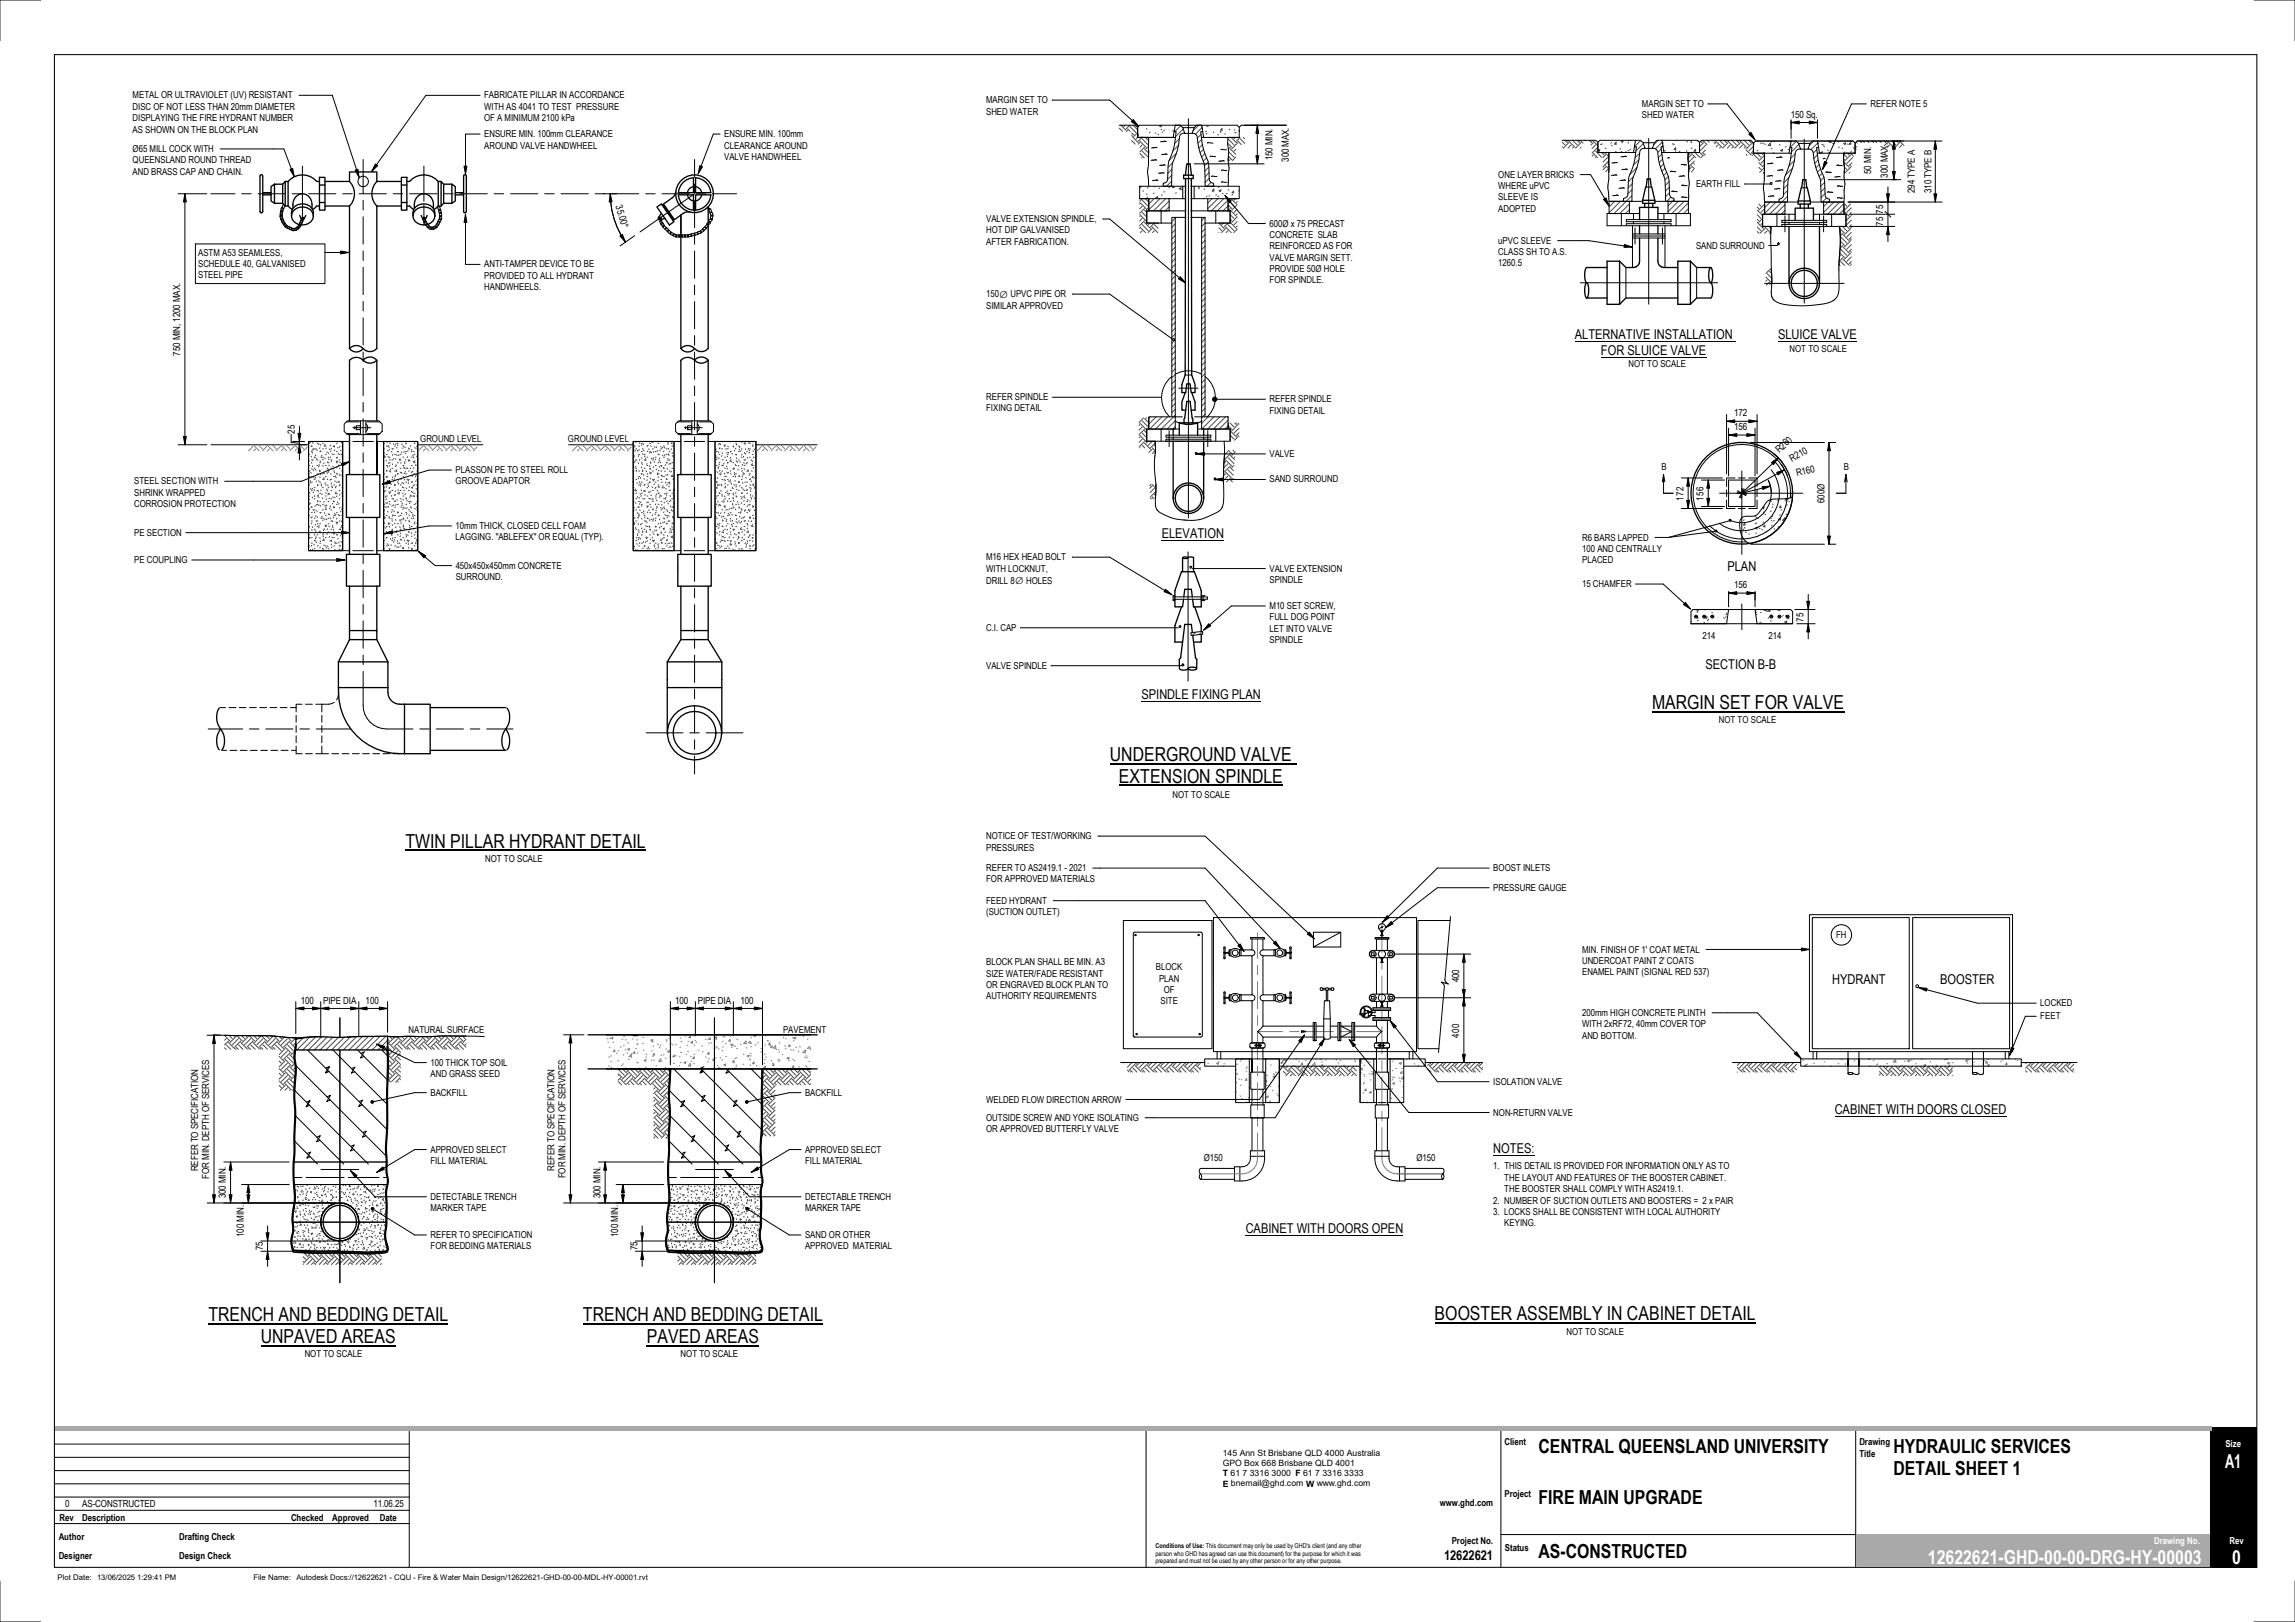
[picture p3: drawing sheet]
<svg xmlns="http://www.w3.org/2000/svg" width="841mm" height="594mm" viewBox="0 0 841 594" stroke-linecap="round" stroke-linejoin="round" font-family="sans-serif">
<defs><g id="words">
<g font-size="7.1">
<text x="605.4" y="259.9">MARGIN SET FOR VALVE</text>
<text x="406.7" y="278.7">UNDERGROUND VALVE</text>
<text x="410.1" y="286.7">EXTENSION SPINDLE</text>
<text x="148.6" y="310.6">TWIN PILLAR HYDRANT DETAIL</text>
<text x="76.3" y="483.8">TRENCH AND BEDDING DETAIL</text>
<text x="213.6" y="483.8">TRENCH AND BEDDING DETAIL</text>
<text x="525.7" y="483.6">BOOSTER ASSEMBLY IN CABINET DETAIL</text>
<text x="95.6" y="491.8">UNPAVED AREAS</text>
<text x="237" y="491.8">PAVED AREAS</text>
<text x="563.8" y="532.3">CENTRAL QUEENSLAND UNIVERSITY</text>
<text x="693.9" y="532.3">HYDRAULIC SERVICES</text>
<text x="693.9" y="540.3">DETAIL SHEET 1</text>
<text x="563.8" y="551">FIRE MAIN UPGRADE</text>
<text x="563.8" y="570.8">AS-CONSTRUCTED</text>
</g>
<g font-size="7.1" fill="#feffff">
<text x="815.4" y="537.8">A1</text>
<text x="706.5" y="572.7">12622621-GHD-00-00-DRG-HY-00003</text>
<text x="818" y="572.7">0</text>
</g>
<g font-size="5">
<text x="577.1" y="124.3">ALTERNATIVE INSTALLATION</text>
<text x="651.6" y="124.3">SLUICE VALVE</text>
<text x="586.7" y="130.1">FOR SLUICE VALVE</text>
<text x="425.7" y="197.1">ELEVATION</text>
<text x="633" y="209.1">PLAN</text>
<text x="625" y="245.1">SECTION B-B</text>
<text x="418.3" y="256.1">SPINDLE FIXING PLAN</text>
<text x="671.4" y="360.6">HYDRANT</text>
<text x="711" y="360.6">BOOSTER</text>
<text x="672.3" y="408.2">CABINET WITH DOORS CLOSED</text>
<text x="547.2" y="422.4">NOTES:</text>
<text x="456.5" y="451.5">CABINET WITH DOORS OPEN</text>
<text x="529.2" y="571.5">12622621</text>
</g>
<g font-size="3.6">
<text x="656.3" y="43.1">150 Sq.</text>
<text x="466.3" y="58.8" transform="rotate(-90 466.3 58.8)">150 MIN.</text>
<text x="472.3" y="59.2" transform="rotate(-90 472.3 59.2)">300 MAX.</text>
<text x="685.7" y="63.8" transform="rotate(-90 685.7 63.8)">50 MIN.</text>
<text x="691.8" y="65" transform="rotate(-90 691.8 65)">300 MAX.</text>
<text x="701.7" y="70.7" transform="rotate(-90 701.7 70.7)">294 TYPE A</text>
<text x="707.8" y="70.7" transform="rotate(-90 707.8 70.7)">310 TYPE B</text>
<text x="225.6" y="75.6" transform="rotate(73 225.6 75.6)">35.00°</text>
<text x="690.2" y="82.7" transform="rotate(-90 690.2 82.7)">75</text>
<text x="690.2" y="78.2" transform="rotate(-90 690.2 78.2)">75</text>
<text x="66" y="130.3" transform="rotate(-90 66 130.3)">750 MIN, 1200 MAX.</text>
<text x="635.5" y="152.5">172</text>
<text x="108" y="159.1" transform="rotate(-90 108 159.1)">25</text>
<text x="635.5" y="157.6">156</text>
<text x="652.1" y="166.1" transform="rotate(-44 652.1 166.1)">R260</text>
<text x="656.6" y="169.2" transform="rotate(-29 656.6 169.2)">R210</text>
<text x="658.6" y="174.4" transform="rotate(-14 658.6 174.4)">R160</text>
<text x="616.9" y="183.5" transform="rotate(-90 616.9 183.5)">172</text>
<text x="624.3" y="183.5" transform="rotate(-90 624.3 183.5)">156</text>
<text x="668.5" y="184.2" transform="rotate(-90 668.5 184.2)">600Ø</text>
<text x="635.5" y="215.5">156</text>
<text x="661" y="227.8" transform="rotate(-90 661 227.8)">75</text>
<text x="534.8" y="359.8" transform="rotate(-90 534.8 359.8)">400</text>
<text x="110.2" y="367.6">100</text>
<text x="118.4" y="367.6">PIPE DIA</text>
<text x="134" y="367.6">100</text>
<text x="247.5" y="367.6">100</text>
<text x="255.7" y="367.6">PIPE DIA</text>
<text x="271.3" y="367.6">100</text>
<text x="534.8" y="380.1" transform="rotate(-90 534.8 380.1)">400</text>
<text x="72.6" y="429" transform="rotate(-90 72.6 429)">REFER TO SPECIFICATION</text>
<text x="76.6" y="431.7" transform="rotate(-90 76.6 431.7)">FOR MIN. DEPTH OF SERVICES</text>
<text x="203.2" y="428.9" transform="rotate(-90 203.2 428.9)">REFER TO SPECIFICATION</text>
<text x="207.3" y="431.6" transform="rotate(-90 207.3 431.6)">FOR MIN. DEPTH OF SERVICES</text>
<text x="82.8" y="438.9" transform="rotate(-90 82.8 438.9)">300 MIN.</text>
<text x="220.1" y="438.9" transform="rotate(-90 220.1 438.9)">300 MIN.</text>
<text x="89.3" y="453.1" transform="rotate(-90 89.3 453.1)">100 MIN.</text>
<text x="226.6" y="453.1" transform="rotate(-90 226.6 453.1)">100 MIN.</text>
<text x="96.4" y="458" transform="rotate(-90 96.4 458)">75</text>
<text x="233.6" y="458" transform="rotate(-90 233.6 458)">75</text>
<text x="23.9" y="552">0</text>
<text x="30.1" y="552">AS-CONSTRUCTED</text>
<text x="136.9" y="552">11.06.25</text>
</g>
<g font-size="3.5">
<text x="48.6" y="36">METAL OR ULTRAVIOLET (UV) RESISTANT</text>
<text x="48.6" y="40.2">DISC OF NOT LESS THAN 20mm DIAMETER</text>
<text x="177.4" y="36">FABRICATE PILLAR IN ACCORDANCE</text>
<text x="177.4" y="40.2">WITH AS 4041 TO TEST PRESSURE</text>
<text x="361.4" y="37.8">MARGIN SET TO</text>
<text x="361.4" y="42">SHED WATER</text>
<text x="601.7" y="39.2">MARGIN SET TO</text>
<text x="685.4" y="39.2">REFER NOTE 5</text>
<text x="48.6" y="44.4">DISPLAYING THE FIRE HYDRANT NUMBER</text>
<text x="177.4" y="44.4">OF A MINIMUM 2100 kPa</text>
<text x="601.7" y="43.3">SHED WATER</text>
<text x="48.6" y="48.5">AS SHOWN ON THE BLOCK PLAN</text>
<text x="177.4" y="50.2">ENSURE MIN. 100mm CLEARANCE</text>
<text x="265.4" y="50.2">ENSURE MIN. 100mm</text>
<text x="48.6" y="55.7">Ø65 MILL COCK WITH</text>
<text x="48.6" y="59.8">QUEENSLAND ROUND THREAD</text>
<text x="177.4" y="54.4">AROUND VALVE HANDWHEEL</text>
<text x="265.4" y="54.4">CLEARANCE AROUND</text>
<text x="265.4" y="58.6">VALVE HANDWHEEL</text>
<text x="48.6" y="64">AND BRASS CAP AND CHAIN.</text>
<text x="549.1" y="65.1">ONE LAYER BRICKS</text>
<text x="549.1" y="69.2">WHERE uPVC</text>
<text x="621.5" y="68.5">EARTH FILL</text>
<text x="549.1" y="73.4">SLEEVE IS</text>
<text x="549.1" y="77.6">ADOPTED</text>
<text x="361.4" y="81.3">VALVE EXTENSION SPINDLE,</text>
<text x="465.2" y="83">600Ø x 75 PRECAST</text>
<text x="361.4" y="85.5">HOT DIP GALVANISED</text>
<text x="361.4" y="89.7">AFTER FABRICATION.</text>
<text x="465.2" y="87.1">CONCRETE SLAB</text>
<text x="549.1" y="89.3">uPVC SLEEVE</text>
<text x="72.6" y="93.6">ASTM A53 SEAMLESS,</text>
<text x="465.2" y="91.3">REINFORCED AS FOR</text>
<text x="465.2" y="95.5">VALVE MARGIN SETT.</text>
<text x="549.1" y="93.4">CLASS SH TO A.S.</text>
<text x="621.5" y="91">SAND SURROUND</text>
<text x="72.6" y="97.8">SCHEDULE 40, GALVANISED</text>
<text x="72.6" y="101.9">STEEL PIPE</text>
<text x="177.4" y="98">ANTI-TAMPER DEVICE TO BE</text>
<text x="465.2" y="99.6">PROVIDE 50Ø HOLE</text>
<text x="549.1" y="97.6">1260.5</text>
<text x="177.4" y="102.1">PROVIDED TO ALL HYDRANT</text>
<text x="177.4" y="106.3">HANDWHEELS.</text>
<text x="465.2" y="103.8">FOR SPINDLE.</text>
<text x="361.4" y="108.8">150∅</text>
<text x="361.4" y="113.1">SIMILAR APPROVED</text>
<text x="370.3" y="108.8">UPVC PIPE OR</text>
<text x="655.8" y="128.8">NOT TO SCALE</text>
<text x="596.8" y="134.3">NOT TO SCALE</text>
<text x="361.4" y="146.5">REFER SPINDLE</text>
<text x="465.2" y="147.4">REFER SPINDLE</text>
<text x="361.4" y="150.6">FIXING DETAIL</text>
<text x="465.2" y="151.5">FIXING DETAIL</text>
<text x="154" y="161.8">GROUND LEVEL</text>
<text x="208.1" y="161.8">GROUND LEVEL</text>
<text x="465.2" y="167.4">VALVE</text>
<text x="167" y="173.3">PLASSON PE TO STEEL ROLL</text>
<text x="608.8" y="172">B</text>
<text x="675.6" y="172">B</text>
<text x="49.2" y="177.4">STEEL SECTION WITH</text>
<text x="167" y="177.4">GROOVE ADAPTOR</text>
<text x="465.2" y="176.7">SAND SURROUND</text>
<text x="49.2" y="181.6">SHRINK WRAPPED</text>
<text x="49.2" y="185.7">CORROSION PROTECTION</text>
<text x="49.2" y="196.2">PE SECTION</text>
<text x="167" y="193.7">10mm THICK, CLOSED CELL FOAM</text>
<text x="167" y="197.9">LAGGING. &quot;ABLEFEX&quot; OR EQUAL (TYP).</text>
<text x="579.8" y="198">R6 BARS LAPPED</text>
<text x="579.8" y="202.1">100 AND CENTRALLY</text>
<text x="49.2" y="206.2">PE COUPLING</text>
<text x="167" y="208.3">450x450x450mm CONCRETE</text>
<text x="361.4" y="205.2">M16 HEX HEAD BOLT</text>
<text x="361.4" y="209.4">WITH LOCKNUT,</text>
<text x="465.2" y="209.4">VALVE EXTENSION</text>
<text x="579.8" y="206.3">PLACED</text>
<text x="167" y="212.4">SURROUND.</text>
<text x="361.4" y="213.9">DRILL 8∅ HOLES</text>
<text x="465.2" y="213.5">SPINDLE</text>
<text x="579.8" y="215">15 CHAMFER</text>
<text x="465.2" y="223.1">M10 SET SCREW,</text>
<text x="465.2" y="227.2">FULL DOG POINT</text>
<text x="361.4" y="231.1">C.I. CAP</text>
<text x="465.2" y="231.4">LET INTO VALVE</text>
<text x="465.2" y="235.6">SPINDLE</text>
<text x="623.8" y="234.2">214</text>
<text x="648.1" y="234.2">214</text>
<text x="361.4" y="244.9">VALVE SPINDLE</text>
<text x="629.9" y="264.6">NOT TO SCALE</text>
<text x="429.7" y="292.3">NOT TO SCALE</text>
<text x="361.4" y="307.4">NOTICE OF TEST/WORKING</text>
<text x="361.4" y="311.5">PRESSURES</text>
<text x="177.8" y="315.7">NOT TO SCALE</text>
<text x="361.4" y="319">REFER TO AS2419.1 - 2021</text>
<text x="361.4" y="323.2">FOR APPROVED MATERIALS</text>
<text x="547.2" y="319">BOOST INLETS</text>
<text x="547.2" y="326.2">PRESSURE GAUGE</text>
<text x="361.4" y="331">FEED HYDRANT</text>
<text x="361.4" y="335.2">(SUCTION OUTLET)</text>
<text x="672.8" y="343.6">FH</text>
<text x="361.4" y="353.5">BLOCK PLAN SHALL BE MIN. A3</text>
<text x="579.8" y="348.9">MIN. FINISH OF 1' COAT METAL</text>
<text x="579.8" y="353">UNDERCOAT PAINT 2' COATS</text>
<text x="361.4" y="357.7">SIZE WATER/FADE RESISTANT</text>
<text x="423.6" y="355.4">BLOCK</text>
<text x="424.7" y="359.5">PLAN</text>
<text x="579.8" y="357.2">ENAMEL PAINT (SIGNAL RED 537)</text>
<text x="361.4" y="361.8">OR ENGRAVED BLOCK PLAN TO</text>
<text x="426.4" y="363.7">OF</text>
<text x="361.4" y="366">AUTHORITY REQUIREMENTS</text>
<text x="425.3" y="367.9">SITE</text>
<text x="747.7" y="368.6">LOCKED</text>
<text x="579.8" y="372.1">200mm HIGH CONCRETE PLINTH</text>
<text x="579.8" y="376.2">WITH 2xRF72, 40mm COVER TOP</text>
<text x="747.7" y="373.4">FEET</text>
<text x="149.7" y="378.4">NATURAL SURFACE</text>
<text x="287" y="378.4">PAVEMENT</text>
<text x="579.8" y="380.4">AND BOTTOM.</text>
<text x="157.8" y="390.3">100 THICK TOP SOIL</text>
<text x="157.8" y="394.5">AND GRASS SEED</text>
<text x="157.8" y="401.3">BACKFILL</text>
<text x="295" y="401.3">BACKFILL</text>
<text x="547.2" y="397.3">ISOLATION VALVE</text>
<text x="361.4" y="403.8">WELDED FLOW DIRECTION ARROW</text>
<text x="361.4" y="410.5">OUTSIDE SCREW AND YOKE ISOLATING</text>
<text x="547.2" y="408.6">NON-RETURN VALVE</text>
<text x="361.4" y="414.7">OR APPROVED BUTTERFLY VALVE</text>
<text x="157.8" y="422.2">APPROVED SELECT</text>
<text x="295" y="422.2">APPROVED SELECT</text>
<text x="441.1" y="425.4">Ø150</text>
<text x="519.1" y="425.4">Ø150</text>
<text x="157.8" y="426.3">FILL MATERIAL</text>
<text x="295" y="426.3">FILL MATERIAL</text>
<text x="547.2" y="428.3">1. THIS DETAIL IS PROVIDED FOR INFORMATION ONLY AS TO</text>
<text x="551.3" y="432.5">THE LAYOUT AND FEATURES OF THE BOOSTER CABINET.</text>
<text x="551.3" y="436.6">THE BOOSTER SHALL COMPLY WITH AS2419.1.</text>
<text x="157.8" y="439.4">DETECTABLE TRENCH</text>
<text x="157.8" y="443.6">MARKER TAPE</text>
<text x="295" y="439.4">DETECTABLE TRENCH</text>
<text x="295" y="443.6">MARKER TAPE</text>
<text x="547.2" y="440.8">2. NUMBER OF SUCTION OUTLETS AND BOOSTERS = 2 x PAIR</text>
<text x="547.2" y="445">3. LOCKS SHALL BE CONSISTENT WITH LOCAL AUTHORITY</text>
<text x="551.3" y="449.1">KEYING.</text>
<text x="157.8" y="453.5">REFER TO SPECIFICATION</text>
<text x="295" y="453.5">SAND OR OTHER</text>
<text x="157.8" y="457.6">FOR BEDDING MATERIALS</text>
<text x="295" y="457.6">APPROVED MATERIAL</text>
<text x="574" y="488.9">NOT TO SCALE</text>
<text x="111.7" y="497">NOT TO SCALE</text>
<text x="249.4" y="497">NOT TO SCALE</text>
<text x="551.3" y="529.4">Client</text>
<text x="681.4" y="529.4">Drawing</text>
<text x="681.4" y="533.5">Title</text>
<text x="527.6" y="551.7">www.ghd.com</text>
<text x="551.3" y="548.3">Project</text>
<text x="21.8" y="557">Rev</text>
<text x="30.2" y="557">Description</text>
<text x="106.6" y="557">Checked</text>
<text x="121.8" y="557">Approved</text>
<text x="139.2" y="557">Date</text>
<text x="21.5" y="564.2">Author</text>
<text x="65.7" y="564.2">Drafting Check</text>
<text x="532" y="565.7">Project No.</text>
<text x="551.5" y="567.9">Status</text>
<text x="21.5" y="571">Designer</text>
<text x="65.7" y="571">Design Check</text>
</g>
<g font-size="3.5" fill="#feffff">
<text x="815.5" y="530">Size</text>
<text x="789.4" y="565.6">Drawing No.</text>
<text x="817" y="565.6">Rev</text>
</g>
<g font-size="3.2">
<text x="448.1" y="533.4">145 Ann St Brisbane QLD 4000 Australia</text>
<text x="448.1" y="537">GPO Box 668 Brisbane QLD 4001</text>
<text x="448.1" y="540.8">T 61 7 3316 3000 F 61 7 3316 3333</text>
<text x="448.1" y="544.5">E bnemail@ghd.com W www.ghd.com</text>
</g>
<g font-size="2.8">
<text x="21.1" y="578.8">Plot Date:</text>
<text x="35.6" y="578.8">13/06/2025 1:29:41 PM</text>
<text x="92.8" y="578.8">File Name:</text>
<text x="108.7" y="578.8">Autodesk Docs://12622621 - CQU - Fire &amp; Water Main Design/12622621-GHD-00-00-MDL-HY-00001.rvt</text>
</g>
<g font-size="2.4">
<text x="423.4" y="566.9">Conditions of Use: This document may only be used by GHD's client (and any other</text>
<text x="423.4" y="569.8">person who GHD has agreed can use this document) for the purpose for which it was</text>
<text x="423.4" y="572.6">prepared and must not be used by any other person or for any other purpose.</text>
</g>
</g></defs>
<g fill="none" stroke="#414141" stroke-width=".37">
<path d="M416.9 49.7h.1M416.9 49.2l.2-.1-.2 .6M417.2 49.6h-.3M418.4 50.2l.2 .1M420.1 47.1l.2 .2M421.4 48.4l-.2 .2M423.6 48.7l-.3 .1M424.3 49.1l.3 .3M424.9 46.1l.7-.2-.2 .6zM425.5 47.3l.3 .2M426.1 48.4h-.3M426.7 47.6l-.2 .3"/>
<path d="M430 47.9h-.3M430.3 48.1v.1M440.5 46.4v.1M440.5 46.4l.1 .7M440.6 47.1h.1M441.8 48l.2 .2M442.1 46.1l.3 .2M442.2 48.9l-.2 .2M442.8 46.2h-.3M444.6 48.3l.2 .3M446.6 49.4h-.4M447.2 48.3l.3 .2"/>
<path d="M447.4 48.2l-.2 .2M447.8 47.1l.1 .6h-.6zM449.1 49l-.3 .1M450.5 47.3l.2 .2M452.6 47.5l-.3 .2M452.6 48.5l.3 .2M452.9 48.5l-.3 .1M454.1 47.8h.1M585.6 55.1l.7-.3-.2 .6zM586.8 52.8l-.4 .1M587.2 52.7l-.2 .2M588.2 54.2l.3 .2"/>
<path d="M590.6 53.2l.2 .2M590.6 52.3l-.3 .1M592.1 52.2l.1 .6h-.5zM592.2 55.4l-.2 .2M592.4 52.1l-.3 .2M593.6 54.5l.3 .1M594.1 51.8l.7-.3-.2 .6zM594.4 55.5h-.4M595.6 55.9l.3-.3v.3M596.5 52.2l.3 .2M596.9 55.2h-.3M597 51.5h-.3"/>
<path d="M597.5 54.7l-.2 .2M597.5 51.4l-.1 .1M598.9 53.4h.1M599 53.3l-.1 .1M609.2 52.4l.2-.1-.1 .5M609.7 53.5h-.3M609.9 55.1l.3 .2M613.2 52.6l-.3 .1M613.6 53h-.4M613.9 55.2l.2 .2M614 54.1l.1 .6h-.6zM614.2 51.4l.2 .1"/>
<path d="M615.3 55.4l.3 .2M618.2 55.2l-.2 .2M618.4 51.8l-.3 .2M619.5 51.6l.3 .2M619.8 54.2l.3 .2M619.9 55.8h-.4M620 52.1l-.3 .1M620.8 55.6l.3 .2M621.3 54.7l.1 .7-.6-.1zM622.5 51.8h-.3M642.9 52.7l-.3 .1M644.2 55.1l-.3 .2"/>
<path d="M644.3 51.7l-.3 .2M645.5 52.4l-.3 .1M645.9 52.3l.3 .3M646.6 52.7l.3 .2M646.7 55.9l-.4 .1M648.7 52.4l.2 1-.9-.2zM649.3 51.9l-.3 .1M649.4 54.4l-.3 .1M649.8 55.9l.3 .2M650 51.6l.2 .2M652.1 53l.2 .1M652.5 55.1l.7-.3-.2 .6z"/>
<path d="M653.1 55.1h-.4M654.5 53.7l-.3 .2M655.3 51.8l.3 .2M655.6 54.7l-.3 .1M655.8 54.9h.1M666.2 52.3l.3 .2M667.5 56.1l-.4-.2 .7-.3-.2 .5M667.6 52.9l.3 .2M668.3 53.6l.3 .2M668.4 53.1h-.3M670 54.9l-.3 .3M670 51.6l-.1 .2"/>
<path d="M670.1 56.1l.3-.3 .1 .3M670.8 51.6l-.4 .5 .6 .1-.1-.6M671.6 52.5l.3 .2M672.3 52.6h-.4M673.5 51.8l.3 .2M673.8 53.9l.2 .1M675.3 54.2l-.3 .2M675.7 52.6l.7-.3-.3 .6zM676 55.7l-.3 .1M677 52.7l.3 .2M678.2 52.2l.1 .6h-.6zM678.6 55.4h-.4"/>
<path d="M678.7 51.7l-.3 .1M679.2 54.1l.3 .2M417.7 68.2h.1M418.1 68.2l-.1 .4-.4-.3M418.8 69.8l.2 .3M420.4 71.1h-.3M420.6 72.1l-.3 .2M420.7 68.7l-.3 .2M422.9 68.3l.3 .2M422.9 70.8h-.3M423.6 72.3l.7-.2-.2 .6zM424.7 68.8l.2 .2"/>
<path d="M425.9 71.3l-.3 .2M426.8 70.3h-.4M428.3 68.5l.3 .2M430 68.2l-.4 .5h.7l-.1-.5M431.1 70.6l-.3 .2M432.1 69l.7-.2-.2 .6zM433.2 69.4h-.3M439.2 69l.3 .2M439.6 68.6h-.3M441.4 72.6l-.3 .2M441.5 69.2l-.3 .2M442.1 71.8l.2 .3"/>
<path d="M443.3 71.7l-.3 .1M444.6 69.2l.3 .2M444.7 69.4l.1 .6h-.6zM445.9 71.4h-.4M446.6 71.9l-.3 .2M446.7 68.5l-.3 .2M446.7 69.8l.7-.2-.2 .6zM448 70.8l.2 .2M449.7 70.9h-.3M450 69.4l.3 .2M451.7 71.2l-.3 .2M452 70l.1 .6h-.6z"/>
<path d="M453.9 69.8l.2 .2M639 197.1l-.2 .1M639.1 193.8l-.3 .2M639.2 190.4l-.3 .2M639.3 193.2l.3 .2M639.4 191.7l.1 .6h-.6zM639.7 194.9l.2 .2M641.2 195.6h-.4M643.2 191.6l.2 .3M643.3 193.4l.7-.3-.2 .6zM643.3 188.8l-.2 .2M643.4 189.4l.3 .2"/>
<path d="M643.7 195.2l-.3 .1M643.8 191.6h-.3M644.2 196.4l-.3 .2M644.3 193l-.3 .3M644.4 189.7l-.2 .2M644.7 193.5l.3 .1M645.6 193.9l.3 .2M645.9 186l.6-.2-.2 .6-.5-.3M646.4 191.2l-.4 .1M646.5 187.6h-.3M646.7 192.3l.1 .7-.6-.1zM646.7 188.3l.3 .2"/>
<path d="M647.6 194.7l-.4 .1M648.7 183.1l.3 .2M648.9 189.7l.3 .1M649.1 187.2l-.4 .1M649.1 190.6l.3 .3M649.2 183.5l-.4 .1M649.4 192.4l-.2 .2M649.5 184.6l.3 .2M649.6 189l-.3 .2M649.7 185.6l-.3 .2M650.1 193.7l.3 .2M650.2 190.7l-.3 .1"/>
<path d="M651.6 192.9l.2 .2M651.7 183.2l-.3 .1M651.8 190.1l.7-.2-.2 .6zM652.1 188.5l.3 .2M652.5 185.3l.2 .6h-.6zM652.9 186.7l-.3 .1M654.1 190.4v-.7l-.8 .8 .6 .1M654.1 183.3l.3 .2M654.3 189.9l.1 .1M654.7 182.6l-.4 .2 .5 .3M654.8 188.2l-.2 .2M655 182.6l-.2 .5"/>
<path d="M655 184.9l-.3 .2M655.5 183.6l.2 .2M655.6 182.7l-.4 .1M619.8 227.6h-.1M619.8 228.3l.2 .2M621.9 224.1l.2 .2M621.9 223.7l.2 .2M622.3 227.3h-.3M622.3 226.3l-.2 .2M622.4 223.6l-.3 .1M624.2 228.5l.4-.5v.5M624.9 226.2l.7-.3-.3 .6z"/>
<path d="M625 223.3h-.3M625.7 227.2l.3 .3M626.2 226.8h-.4M627.3 224.3l.3 .2M627.6 225.6l-.3 .2M631.7 226.2l.2 .3M632.6 228.3l-.2 .2M632.6 225.9l-.4 .1M632.7 225l-.3 .2M632.7 224.5l.3 .2M643.2 223.5h.1M643.5 224.2l.3 .2"/>
<path d="M643.6 225l.2 .2M645.3 227.9l-.4 .1M645.4 224.3h-.3M647.3 223.2l.1 .5-.9-.1 .3-.4M647.9 223.9l-.3 .1M648 223.7l.7-.3-.2 .6zM648.2 226.2l-.3 .2M649 225.2l.3 .2M649.1 227.4l-.3 .1M649.5 223.2l.2 .2M651.8 223.4l-.3 .1M652 223.2l-.2 .3h.6v-.3"/>
<path d="M653.5 225.4l-.3 .3M654.1 227.8l.7-.3-.2 .6zM654.4 225.4l.3 .2M654.9 228.2l.3 .3M655.5 226.6h-.3"/>
</g>
<g fill="none" stroke="#4b4b4b" stroke-width=".37">
<path d="M410.2 46.9l1.2 1.2M410.8 45.9l1.9 1.9M412.3 45.9l-.5 .5M413.2 47.2l1 .9M413.2 47.8l-.4 .3M414 45.9l-1.3 1.3M414.1 46.4l2.2 2.2M414.7 48.7l.8 .7M414.7 51.5l1.3 1.3M414.9 49.4l-.2 .2M414.9 50l2.3 2.3M415.2 45.9l1.7 1.6"/>
<path d="M416.5 46.2l-.2 .2M416.9 48.6l-1.4 1.4M416.9 50.3l-.6 .5M417.7 52.3l-.5 .5M417.7 51.7l2.3 2.2M417.7 56.2l1.6 1.6M418.5 50.3l-1.3 1.4M418.5 57.6l-.1 .2M418.5 50.8l2.3 2.3M418.5 55.3l2.3 2.3M418.5 53.1l-.8 .8M419.4 53.9l-1.7 1.7"/>
<path d="M419.4 54.5l1.5 1.5M419.7 50.3l1.2 1.2M420.9 53.6l-.9 .9M420.9 50.7l-.1 .1M420.9 55.2l-.1 .1M429.7 59.6l-1.7 1.7M430.8 45.9l-.1 .1M431.1 56.2l-2.6 2.6M431.9 53.2l-2.1 2.1M432.2 50.8l-1.7 1.7M432.7 46l-2.2 2.2M433.6 47.3l-2.8 2.8"/>
<path d="M434.2 48.8h-.1M439.3 45.9l-2.1 2M440.1 49.2l-1.3 1.4M440.4 51.1l-1.4 1.4M440.5 46.7l-2.4 2.4M440.6 53l-1.3 1.3M441 54.7l-1.2 1.2M441.6 56.3l-1.3 1.2M442.2 57.8l-1.3 1.2M442.8 59.3l-1.4 1.4M449.9 52.5l1.5 1.4M450 50.8l2.2 2.3"/>
<path d="M450 53.1h-.1M450.2 57.2l1.2 1.2M450.2 55.6l2 2M450.8 53.9l-.7 .8M450.8 58.4l-.3 .4M450.8 54.5l2.1 2.1M451.2 50.3l1.9 2M452.8 50.3l-.6 .5M452.9 54.7l-.7 .6M452.9 57.5l-1.4 1.4M452.9 53l-1.5 1.5M453.6 52.3l-.7 .7"/>
<path d="M453.6 51.7l1.3 1.3M454.4 50.3l-1.3 1.4M454.5 50.8l1.6 1.7M455.7 50.3l.4 .5M572.5 52.1l1 1M572.5 53.8l.1 .1M573.5 51.4l.8 .9M574.6 51.4l-.3 .3M574.9 52.3l-2 2M574.9 51.7l2.2 2.2M575.7 53.1l-1.1 1.2M576.3 51.4l1.7 1.7"/>
<path d="M576.6 53.9l-.3 .4M578 51.4l.8 .9M579.1 51.4l-.3 .3M579.4 52.3l-2 2M579.4 54l-.3 .3M579.4 51.7l.7 .7M580.7 51.4l.2 .2M582.4 51.4l.9 .9M583.6 51.4l-.3 .3M583.9 52.3l-.9 .8M583.9 56.7l-.5 .5M583.9 51.7l1.7 1.7"/>
<path d="M583.9 56.2l1.5 1.5M584.7 53.1l-1.3 1.3M584.7 57.6l-.1 .1M584.7 55.3l2.3 2.3M585.6 54.5h.1M585.6 53.9l-2.2 2.1M586.9 55.9l.9 .8M588.1 55.9l-.3 .3M588.4 56.7l-1 1M588.4 56.2l1.2 1.2M589.2 59.8l.4 .4M589.2 57.6l-1.8 1.8"/>
<path d="M589.6 58.9l-1.8 1.8M600.6 58.5l-2 2M600.9 56.1l-1.7 1.7M601.3 51.5l-2.3 2.3M602.2 52.6l-2.7 2.8M602.8 54.2l-.2 .1M607.7 51.4l-1.7 1.7M608.8 54.5l-1.3 1.3M609 56.4l-1.3 1.3M609.1 52l-2.4 2.5M609.2 58.3l-1.2 1.2M618.7 56.2l.5 .5"/>
<path d="M619.6 55.9l-.4 .3M619.8 56.7l-1.2 1.3M619.8 56.2l1.5 1.5M620.6 57.6l-1.9 1.9M620.6 59.8l.3 .3M620.9 59l-1.7 1.7M621.2 55.9l1.7 1.7M622.8 53l.1 .1M622.8 55.8l.9 .9M623.2 51.7l.5 .6M624 51.4l-.3 .3M624.3 52.3l-1.5 1.4"/>
<path d="M624.3 56.7l-1 1M624.3 51.7l1.2 1.2M624.3 56.2l.6 .6M624.9 55l-1.2 1.2M625.1 53.1l-2.2 2.2M625.7 51.4l.6 .7M627.4 51.4l.1 .2M628.1 52.1l.1 .2M628.5 51.4l-.3 .3M628.8 52.3l-.4 .4M628.8 51.7l2.2 2.2M629.6 53.1l-.7 .7"/>
<path d="M630.2 51.4l1.7 1.7M630.5 53.9l-.3 .4M631.8 51.4l.9 .9M633 51.4l-.3 .3M633.3 52.3l-2 2M633.3 51.7l2.2 2.2M634.1 53.1l-1.1 1.2M634.6 51.4l1.8 1.7M635 53.9l-.4 .4M636.3 51.4l.9 .9M637.5 51.4l-.3 .3M637.8 52.3l-2 2"/>
<path d="M637.8 51.7l2.2 2.2M638.6 53.1l-1.1 1.2M639.1 51.4l1.7 1.7M639.4 53.9l-.3 .4M639.8 56.6l.4 .3M639.8 54.9l1.9 1.8M640.8 51.4l.9 .9M641.8 51.6l-.1 .1M642.3 56.7l-.2 .2M642.3 52.3l-2.3 2.2M642.3 56.2l2.2 2.2M642.6 55.3l-.9 .9"/>
<path d="M642.6 53.6l-1.8 1.7M643.9 56.1l1.4 1.5M644.5 59.6l1.7 1.6M645.6 56.1l.6 .6M646.2 56.1v.1M646.6 58.6l-1.3 1.2M646.6 56.9l-2.1 2M657.6 58.8l-2 2M657.9 56.4l-1.7 1.6M658.3 51.7l-2.3 2.3M659.2 52.9l-2.7 2.7M659.8 54.5l-.2 .1"/>
<path d="M664.7 51.6l-1.7 1.8M665.8 54.8l-1.3 1.3M666 56.7l-1.3 1.3M666.2 52.3l-2.5 2.5M666.3 58.6l-1.3 1.2M675.6 58.1l.3 .3M675.7 56.5l1.1 1.1M675.7 59.3l1.9 1.9M677 56.1l.6 .6M677.7 56.1l-.1 .1M678.2 56.2l1 1M678.2 56.7l-2.3 2.3"/>
<path d="M678.7 59.6l-1.1 1.1M678.9 57.7l-2.1 2.1M679.8 53.3l.6 .6M679.8 56.1l.2 .2M679.9 54.5l.3 .4M679.9 53.9l-.1 .1M680.2 52l.4 .4M681.5 51.6l.6 .6M682.1 51.6v.1M682.7 51.7l.5 .5M684.3 51.6l.6 .6M686 51.6l.6 .6"/>
<path d="M686.6 51.6v.1M687.2 51.7l.5 .5M688.8 51.6l.6 .6M690.5 51.6l.6 .7M691.1 51.6v.1M691.6 51.7l2.3 2.2M691.6 52.3l-1.1 1.1M692.5 53.1l-.9 .9M693.3 51.6l1.4 1.5M693.3 53.9v.1M695 51.6l.6 .7M695.6 51.6v.1"/>
<path d="M696.2 51.7l1.5 1.6M696.2 52.3l-1.8 1.7M697 53.1l-.9 .9M417.7 74.7l-.1 .1M417.7 79.2l-.1 .1M417.7 74.1l2.3 2.3M417.7 78.6l2.3 2.3M418.5 72.8l-.9 .9M418.5 73.3l2.3 2.2M418.5 77.8l1.7 1.7M418.5 75.5l-.9 1M419.4 77l.8 .8"/>
<path d="M419.4 76.4l-1.8 1.7M419.7 72.8l1.3 1.2M421 73.1l-.2 .2M421 75.9l-1 1.1M423 72.8l-2 1.9M425.1 72.8l-4.1 4.1M426.5 67.1l-.2 .2M427.2 72.8l-4.5 4.4M428.4 73.6l-3.6 3.6M428.4 75.8l-1.4 1.4M429.4 66.3l-1.9 1.9M429.4 64.2l-1.5 1.5"/>
<path d="M429.5 62l-1.6 1.5M430.7 79.9l-1.3 1.2M441.5 79.6l-1.1 1.2M443 61.2l-1.5 1.5M443.1 63.2l-1.5 1.5M443.1 65.3l-1.5 1.5M443.8 66.8l-1.5 1.4M444.2 72.8l-1.6 1.5M444.8 67.9l-.3 .3M446.3 72.8l-3.7 3.7M448.4 72.8l-4.5 4.4M450 75l1.4 1.4"/>
<path d="M450 73.4l2.2 2.1M450 73.3l-3.9 3.9M450 75.4l-1.8 1.8M450.8 78.6l1.4 1.4M450.8 76.4l-.8 .8M450.8 77l2.3 2.2M451.1 72.8l2 1.9M452.8 72.8l-.6 .5M453.4 73.8l-.3 .3M453.4 78.3l-.3 .3M453.4 76.6l-1.2 1.2M453.4 75l-2 2"/>
<path d="M453.4 79.4l-2 2M587.4 60.9l.4 .3M588.4 61.2l-1 1M588.4 60.7l1.2 1.2M589.2 62.1l-.8 .8M591.7 73.7l-2 2.1M593.8 73.7l-4.1 4.2M597.1 74.7l-3.5 3.5M597.1 76.8l-1.4 1.4M598 71.6l-6.5 6.6M598.1 69.5l-1.5 1.5M598.1 67.3l-1.5 1.5"/>
<path d="M598.6 64.8l-1.9 1.8M599.9 61.3l-2.6 2.6M609.7 60l-1.2 1.2M610.2 61.6l-1.2 1.2M610.8 63.2l-1.2 1.1M611.4 64.6l-1.3 1.3M611.7 66.5l-1.5 1.4M611.7 68.6l-1.4 1.4M611.8 70.6l-1.5 1.5M612.3 72.2l-1.5 1.5M613.5 73.2l-2.2 2.2M615 73.7l-3.7 3.8"/>
<path d="M617.2 73.7l-4.5 4.5M618.7 74.3l-3.9 3.9M618.7 76.4l-1.8 1.8M618.9 60.9l.3 .3M619.8 61.2l-.9 .9M619.8 60.7l1.1 1.1M620.6 62.1l-.8 .8M644 75.8l.5 .6M644 78.7l1.3 1.3M644 77l1.9 1.9M644.5 74.7l.8 .8M644.5 61.3l.8 .8"/>
<path d="M646.6 63.1l-.4 .4M646.6 60.3l-.4 .4M646.6 61.4l-1.8 1.7M646.7 76.5l-1.4 1.3M646.7 74.8l-2.2 2.2M648.7 74l-2 2.1M650.9 74l-4.6 4.5M654.1 75l-3.5 3.5M654.1 77.1l-1.4 1.4M655 71.9l-6.5 6.6M655.1 69.8l-1.5 1.5M655.2 67.6l-1.6 1.5"/>
<path d="M655.5 65.1l-1.8 1.8M656.9 61.6l-2.6 2.6M666.7 60.3l-1.2 1.2M667.2 61.9l-1.2 1.2M667.8 63.4l-1.2 1.2M668.4 64.9l-1.3 1.3M668.7 66.8l-1.4 1.4M668.7 68.8l-1.4 1.5M668.8 70.9l-1.5 1.5M669.3 72.5l-1.5 1.5M670.5 73.5l-2.2 2.2M672.1 74l-3.8 3.8"/>
<path d="M674.2 74l-4.5 4.5M675.7 74.6l-3.9 3.9M675.7 76.7l-1.7 1.8M675.7 76.2l.2 .2M675.7 77.3l1.9 1.9M675.9 62.8v.1M675.9 61.2l.9 .9M676 74.7l.8 .8M676.5 79.7l.3 .3M677.9 63.2l-.2 .2M678.1 74.7l-2.2 2.3M678.2 60.7l.3 .3"/>
<path d="M678.2 61.2l-2.2 2.2M678.2 78.6l.2 .3M678.2 79.2l-1.7 1.7M678.4 77.8l-.8 .8M678.4 76.1l-1.6 1.7M417.7 83.7l-.1 .1M417.7 83.1l2.1 2.1M418.5 82.3l2.3 2.2M418.5 84.5l-.6 .7M418.5 80l-.9 1M419.4 81.4l2.2 2.3M419.4 80.9l-1.8 1.7"/>
<path d="M420.2 81.2l-.2 .2M421.4 81.7l-.6 .6M422.2 83.7l-1.5 1.5M422.2 83.1l2.1 2.1M423 82.3l1.4 1.3M423 84.5l-.6 .7M423.1 81.7l-1.5 1.4M424.2 81.7l.2 .2M430.7 86.3l-1.3 1.2M430.7 88.4l-1.3 1.2M430.7 94.7l-1.3 1.3M430.7 99l-1.3 1.2"/>
<path d="M430.7 82l-1.3 1.2M430.7 84.1l-1.3 1.3M430.7 90.5l-1.3 1.2M430.7 92.6l-1.3 1.3M430.7 96.9l-1.3 1.2M441.6 83.8l-1.2 1.3M441.6 81.7l-1.2 1.2M441.6 85.9l-1.2 1.3M441.6 88.1l-1.2 1.2M441.6 90.2l-1.2 1.2M441.6 92.3l-1.2 1.2M441.6 94.4l-1.2 1.3"/>
<path d="M441.6 96.5l-1.2 1.3M441.6 98.7l-1.2 1.2M446.7 81.8l1.9 1.9M446.7 83.4l1 1.1M446.7 85.1v.1M448.3 81.7l-.6 .6M449.2 83.7l-1.5 1.5M449.2 83.1l2 2.1M450 84.5l-.7 .7M450 82.3l2.2 2.2M450 81.7l-1.4 1.4M450.8 80.3l.6 .6"/>
<path d="M450.8 80.9h.1M450.8 81.4l2.3 2.3M453.4 82.8l-.3 .3M453.4 81.1l-1.2 1.2M453.4 83.9l-1.3 1.3M644 84.8l.5 .6M644 80.3l.5 .6M644 83.1l1.3 1.4M644 81.4l2.2 2.3M645.9 81.7l-.6 .6M645.9 80l-1.4 1.4M646.4 82.9l-.2 .2"/>
<path d="M646.7 83.1l2.2 2.2M646.7 83.7l-1.8 1.8M647.6 84.5l-1 1M648.2 82.9l.8 .8M648.4 98.8l-1.3 1.3M648.4 99.4l.8 .8M648.4 85.4l-.1 .1M648.6 98.5l.4 .3M649.2 99.2l-.2 .2M673.9 96.8l.4 .4M674.2 92.6l1.7 1.8M674.2 83.6l1.7 1.8"/>
<path d="M674.4 88.3l1.5 1.6M674.5 86.8l2.3 2.2M674.5 91.3l2.3 2.2M674.5 95.8l1.5 1.4M674.5 93.5l-.4 .5M674.5 89l-.1 .2M674.5 84.5l-.2 .3M675.2 82.9l1.6 1.6M675.4 85.4l-1 1M675.4 85.9l2.2 2.3M675.4 90.4l2.2 2.3M675.4 94.9l2.2 2.3"/>
<path d="M675.4 89.9l-1.1 1M675.4 94.4l-1.4 1.4M676.5 82.5l1.1 1.2M678.2 83.1l.2 .3M678.2 87.6l.2 .3M678.2 92.1l.2 .3M678.2 96.6l.2 .3M678.2 83.7l-2.3 2.2M678.2 88.2l-2.3 2.2M678.2 92.7l-2.3 2.2M678.2 97.2h-.1M678.4 82.3l-.8 .8"/>
<path d="M678.4 86.8l-.8 .8M678.4 91.3l-.8 .8M678.4 95.8l-.8 .8M678.4 80.6l-1.6 1.7M678.4 85.1l-1.6 1.7M678.4 89.6l-1.6 1.7M678.4 94.1l-1.6 1.7M430.7 101.1l-1.3 1.2M430.7 103.2l-1.3 1.3M430.7 105.3l-1.3 1.3M430.7 107.5l-1.3 1.2M430.7 109.6l-1.3 1.2"/>
<path d="M430.7 111.7l-1.3 1.3M430.7 113.8l-1.3 1.3M430.7 116l-1.3 1.2M430.7 118.1l-1.3 1.2M441.6 100.8l-1.2 1.2M441.6 102.9l-1.2 1.3M441.6 105l-1.2 1.3M441.6 107.1l-1.2 1.3M441.6 109.3l-1.2 1.2M441.6 111.4l-1.2 1.2M441.6 113.5l-1.2 1.3M441.6 115.6l-1.2 1.3"/>
<path d="M441.6 117.8l-1.2 1.2M441.6 119.9l-1.2 1.2M647.1 101.5l1.9 1.8M647.6 102.5l-.5 .5M647.6 100.2l1.7 1.8M648.4 103.3l-1.1 1.2M648.4 103.9l.3 .3M649.3 103.6l-.3 .3M430.7 120.2l-1.3 1.3M430.7 122.3l-1.3 1.3M430.7 124.4l-1.3 1.3M430.7 126.6l-1.3 1.2"/>
<path d="M430.7 128.7l-1.3 1.2M430.7 130.8l-1.3 1.3M430.7 132.9l-1.3 1.3M430.7 135.1l-1.3 1.2M430.7 137.2l-1.3 1.2M430.7 139.3l-1.3 1.2M441.6 122l-1.2 1.3M441.6 124.1l-1.2 1.3M441.6 126.3l-1.2 1.2M441.6 128.4l-1.2 1.2M441.6 130.5l-1.2 1.2M441.6 132.6l-1.2 1.3"/>
<path d="M441.6 134.7l-1.2 1.3M441.6 136.9l-1.2 1.2M441.6 139l-1.2 1.2M417.7 155l2.3 2.2M417.7 159.5l2.3 2.2M417.7 155.5l-.3 .4M418.5 154.1l2.3 2.3M418.5 158.6l1.7 1.7M418.5 156.4l-1.1 1.1M419.1 153.1l-1.7 1.6M419.4 157.2l-2 2M419.4 153.3l1.6 1.6"/>
<path d="M419.4 157.8l.8 .8M420.2 153.1l-.2 .2M420.2 157.5l-.2 .3M421 153.9l-.2 .2M421 156.8l-.4 .3M421.5 152.7l-.5 .5M423.7 152.7l-2.7 2.6M425.8 152.7l-4.5 4.4M427.9 152.7l-4.5 4.4M430.7 152l-5.1 5.1M430.7 141.4l-1.3 1.3M430.7 143.5l-1.3 1.3"/>
<path d="M430.7 145.7l-1.3 1.2M430.7 147.8l-1.3 1.2M430.7 149.9l-1.3 1.3M430.7 156.3l-.9 .8M430.7 154.2l-3 2.9M441.6 141.1l-1.2 1.2M441.6 143.2l-1.2 1.3M441.6 145.4l-1.2 1.2M441.6 147.5l-1.2 1.2M441.6 149.6l-1.2 1.2M441.6 151.7l-1.2 1.3M442.7 152.7l-2.3 2.4"/>
<path d="M444.9 152.7l-4.5 4.4M447 152.7l-4.5 4.4M449.1 152.7l-4.5 4.4M450 156l-1.1 1.1M450 153.9l-3.2 3.2M450 155.9l1.4 1.3M450.8 154.9l1.4 1.5M450.8 159.4l1.4 1.5M450.8 157.8l2.3 2.2M450.8 157.2v.1M452.5 154.9l.6 .6M453.1 154.9v.1"/>
<path d="M453.6 155l.4 .4M453.6 159.5l.4 .4M453.6 155.5l-2.2 2.3M454 156.8l-1.8 1.8M454 158.5l-.9 1M417.7 164l.1 .1M417.7 160l-.3 .3M418.5 163.1l1 1M418.5 160.9l-1.1 1.1M419.4 161.7l-2 2M419.4 162.3l2.2 2.2M420.6 161.6l-.6 .7"/>
<path d="M421.3 177.7l.3 .3M421.8 177.3l-.2 .1M422.2 164l1.2 1.2M422.2 178l-.8 .8M422.2 177.4l1.4 1.4M422.2 164.5l-1.2 1.2M422.3 161.6l-1.5 1.5M423 163.1l.4 .4M423 178.8l-1.6 1.6M423 165.4l-.7 .7M423.4 162.3l-1.8 1.7M448.4 173.3l.2 .2"/>
<path d="M448.6 169h.1M449.2 173.5l-.8 .8M449.2 168.4l2.2 2.3M449.2 172.9l2.2 2.3M449.2 169l-.7 .7M450 167.6l2.2 2.2M450 172.1l2 2M450 165.4l-1.3 1.2M450 169.9l-1.6 1.5M450 174.3l-1.6 1.7M450.1 164.9l1.3 1.3M450.8 161.1l.1 .1"/>
<path d="M450.8 166.8l1.6 1.5M450.8 171.3l1.2 1.1M450.8 175.7l.8 .8M450.8 166.2l-2.2 2.2M450.8 170.7l-2.2 2.2M450.8 175.2l-1.3 1.3M451.8 164.9l.4 .5M452 175.2l-.6 .5M452.2 170.5l-.8 .8M452.5 167.3l-.3 .3M452.7 165.5l-1.3 1.3M453.6 160l-1.2 1.2"/>
<path d="M421.4 182.3l.2 .2M422.2 182.5l-.2 .2M422.2 181.9l.7 .7M423 181.1l.5 .4M423.6 180l-2 1.9M438.1 231.5l-1.2 1.2M440.6 231.2l-1.2 1.2"/>
</g>
<g fill="none" stroke="#000" stroke-width=".37">
<path d="M410.2 45.9h5.9l.8 .7v3.7M416.9 50.3h13.8M420.9 50.3v9a23.6 23.6 0 0 0 0 8l.1 .9M420.9 55.5v2.1M423.9 58.7l-2 .1M424 54.1l-2 .1M427.4 51.9h-2.1M427.7 56.6h-2M430.3 48.2l-.4 2.1M430.7 45.9h1.8l.9 .9 .8 2.1a1.57 1.57 0 0 0-2 1.6l-.3 2.6-1 3.5a14.3 14.3 0 0 0-1.5 9v2.6h-3.2l.1-1.1a1.5 1.5 0 0 0 1.6-1.5l.3-6.2 1.5-3.9 .7-2.7 .6-4.6h-.7zM433.4 46.8h4.2M434.2 48.9h2.7"/>
<path d="M435.5 43.5v146.2M438.5 45.9h1.9l.4 2.3h-.8l.6 4.6 .7 2.7 1.5 3.9 .3 6.2a1.47 1.47 0 0 0 1.6 1.5l.1 1.1h-3.2v-2.6a15.8 15.8 0 0 0-1.5-8.9l-1-3.7-.3-2.5a1.62 1.62 0 0 0-1.9-1.6l.7-2.1zM440.2 50.3h.9M440.8 48.2l.3 2.1M441.1 50.3h13v-3.7l-.7-.7h-35.8l-.7 .7v3.7M442.4 52.4l2.1 .1M443.4 57.3l2.1 .1M447.4 54.8l2.1 .1M448.7 59l-2.1 .1M450.2 57.5l.2 4.5-.4 6.2M454.1 50.3h-4.1l-.1 2.6 .3 2.5-.1 3.4M471.4 45.9h-16.5l-.8 .7"/>
<path d="M572.5 51.4h12.3l.8 .7v3.8h4v7.1M589.6 55.9v9.8l-.4 3.3 .5 4.7h12.3M592.7 59.6l-2 .1M596 57.4l-2 .1M598.6 55.9h.8M599.3 51.4h-13l-.7 .7v3.8h13l.4-2.1M599.3 51.4h1.9l.9 .9 .7 2.1a1.6 1.6 0 0 0-1.9 1.6l-.3 2.6-1 3.5a14.2 14.2 0 0 0-1.6 9.1v2.5h-3.1l.1-1.1a1.47 1.47 0 0 0 1.5-1.5l.4-6.2 1.3-3.3 .9-3.2 .6-4.6h-.7zM602.1 52.3h4.2M602.8 54.4h2.7M604.2 50.7v60.7M606.3 52.3l.9-.9h1.8l.4 2.4h-.7l.6 4.6 .7 2.7 1.4 3.6 .4 6.4a1.47 1.47 0 0 0 1.6 1.5l.1 1.1h-3.2v-2.5a16.1 16.1 0 0 0-1.5-9.1l-1-3.5-.3-2.6a1.62 1.62 0 0 0-2-1.6zM608.9 55.9h.9"/>
<path d="M609 51.4h13.1l.7 .7v3.8h-13l-.4-2.1M611.9 57.8l-.8 .1M618.7 55.9l.1 7.1M646.6 56.1v9.9a14.7 14.7 0 0 0 0 6.3l.1 1.7h12.3M649.7 59.9l-2 .1M653 57.7l-.5-.2-1.5 .2M655.6 56.1h.8M656.4 51.6h1.8l.9 .9 .7 2.1a1.59 1.59 0 0 0-1.9 1.7l-.3 2.6-1 3.5a14.2 14.2 0 0 0-1.6 9v2.6h-3.1l.1-1.1a1.5 1.5 0 0 0 1.6-1.5l.3-6.3 1.5-3.8 .7-2.7 .6-4.6h-.7zM656.4 43.9v6.8M659.1 52.5h4.2M659.8 54.6h2.7M661.2 51v60"/>
<path d="M663.3 52.5l.9-.9h1.8l.4 2.4h-.7l.6 4.6 .7 2.7 1.5 3.8 .3 6.3a1.44 1.44 0 0 0 1.6 1.5l.1 1.1h-3.2v-2.6a16 16 0 0 0-1.5-9l-1-3.5-.3-2.6a1.59 1.59 0 0 0-2-1.7zM665.9 56.1h.9M666 43.9v6.8M666 51.6h13.1l.7 .8v3.7h-13l-.4-2.1M668.9 58.1l-.8 .1M675.7 56.1l-.1 2.6 .3 2.5-.2 3.2 .4 2.8-.4 6.8h-12.3M679.1 51.6h-35.8l-.7 .8v3.7h13l.4-2.1M697.7 51.6h-17.1l-.8 .8v3.7h-4.1l.1 7.3M421 72.8h7.4v4.4h-7.4zM424.4 66.1l-2.1 .1M425.5 77.2v4.5M426.6 63.4l-2 .1"/>
<path d="M427 60.5l-2 .1M430.7 79.6h-1.3v73.1M430.7 79.6v73.1M430.7 79.6h3.9M433.4 68.2v4.6h-5M433.4 72.8h1.2M434.6 77.2h-14.4v4.5h9.2M434.6 68.2h-17v4.6h3.4v4.4M436.4 77.2h14.4v4.5h-9.2M436.4 79.6h4M436.5 72.8h1.1M436.5 68.2h1.1"/>
<path d="M442.6 72.8h7.4v4.4h-7.4zM443.9 64.6l2.1 .1M445.5 77.2v4.5M447.6 66.8h2M447.6 62.4l2 .1M450 72.8h3.4M450 72.8v4.4h.8v4.5h-4.1M450 72.8h4.1v-4.6h-16.5v4.6h5M592.6 64.2l-2.1 .1M593 71.6l-2 .1M594.2 78.2v4.5M594.9 73.7h-5.2v4.5h7.4v-4.5"/>
<path d="M595.3 68.9l-2.1 .1M595.7 66.1h-2.1M596.4 62.1h-2M598.6 78.2v2.2M600.8 78.2h-11.9v4.5h30.6v-4.5h-12M603.1 68.5h2.2M609.8 78.2v2.2M611.3 73.7v4.5h7.4v-4.5h-5.2M612.1 62.9h2M612.6 70.2h2.1M614.2 78.2v4.5M616.1 60.4h2"/>
<path d="M616.2 68h2.1M616.2 72.3h2.1M617.3 64.5l-2 .1M618.8 63l.2 4.5-.3 6.2h-12.3M618.8 63l-.1-7.1h4.1v-3.8l.7-.7h18.1l1 1v3.7h4v7.5M646.7 74.7v3.8h-.8v4.4h3.1l-.1 2.6M649.6 64.5h-2.1M650 71.9h-2M651.2 78.5v4.4M651.9 74h-5.2v4.5h7.4v-4.5M652.3 69.2l-2.1 .1M652.7 66.3l-.5-.1-1.6 .2"/>
<path d="M653.4 62.3l-2 .1M654.1 79.1v5.8M655.6 78.5v2.2M657.8 78.5h-11.9v4.4h30.6v-4.4h-12M660.1 68.8h2.2M666.8 78.5v2.2M668.3 74v4.5h7.4v-4.5h-5.2M668.3 79.1v5.8M669.1 63.1l2 .1M669.6 70.4l2.1 .1M670 65.8h24.9M671.2 78.5v4.4"/>
<path d="M673.1 60.6l2 .1M673.3 68.2l2 .1M673.3 72.5l2 .1M674.3 64.8l-2 .1M675.7 74.7v3.8h.8v4.4h-2.4l.1 .6a70 70 0 0 1-.3 13.7M595.8 98v11.2M596 82.7v-.8h16.4v.8M596 80.4h16.4v.8h-16.4zM598.2 82.7v15.3M598.2 87.2h12M598.2 86.4h12M598.2 85.7h12"/>
<path d="M598.6 81.2v.7M599.2 83.5v5.9M609.2 83.5v5.9M609.8 81.2v.7M610.2 82.7v15.3M621.7 98v11.2M649.1 98.5l.2 5.6M653 82.9v-.7h16.4v.7M653 80.7h16.4v.7h-16.4zM655.6 81.4v.8M666.8 81.4v.8M674.1 82.9l.1 .6a72.6 72.6 0 0 1-.3 14.1v2.7a20.9 20.9 0 0 1-.6 8.2l-.6 .8a13.8 13.8 0 0 1-8.7 2.5l-4.4 .2a17.9 17.9 0 0 1-9.3-1.9 5.8 5.8 0 0 1-1.1-5.6l-.2-21.6"/>
<path d="M579.2 103.6h50.2M646.7 103.8h29.1M429.4 137.9a9.8 9.8 0 0 0-.8 14.8M430.7 137.1a9.6 9.6 0 0 1 9.7 0M434.3 137.4h2.4M441.6 137.9a9.8 9.8 0 0 1 .8 14.8M385.7 145.5h40M421 152.7h9.7v4.4h-9.7zM421 153.1v4M425.5 157.1v4.5M427.3 159.4h16.4v.7h-16.4zM428.4 157.7v5.9"/>
<path d="M430.7 154.2a9.5 9.5 0 0 0 9.7 0M430.7 152.7h2.6M432 142.2h7M432.2 157.1h-12v4.5h30.6v-4.5h-11.9M432.2 154.9h6.7M440.4 152.7h9.6v4.4h-9.6zM441.6 152.7v-73.1h-1.2v73.1h-2.6M442.6 157.7v5.9M445.5 157.1v4.5M450 154.9v2.2h.8v4.1M423.4 162.3l-.1 3.8M423.6 177.3l-.2 5.3"/>
<path d="M427.3 161.6v-.7h16.4v.7M445 175.2h.5v.5h-.5zM448.6 161.6l.2 3.3-.4 8.4 .1 7.1a10.3 10.3 0 0 1-1.1 6.2l-1 .8-2.4 1.2a20 20 0 0 1-18.3-.5 4.3 4.3 0 0 1-2.3-5.2l.2-5.2-.6-7 .4-6.1-.1-3M448.8 164.9l-.4 11.6M609.2 176.5l.4-2.7v6.9M609.6 173.8l.5 2.7M632.7 179.4v2.5M633.5 175.8h9.6v9.7h-9.6zM635.8 175.1h-3.1v3.1M637.1 175.1h2.5M638.3 172.5v30.5M640.8 175.1h3.1v3.1"/>
<path d="M641.5 162.1h27.1M643.9 179.4v2.5M648.1 176.1a10.7 10.7 0 0 1 .7 6.9M649.1 172a13.8 13.8 0 0 1 1.5 14.8 13.8 13.8 0 0 1-12.8 7.6M649.9 168.6a16.8 16.8 0 0 1 5.1 14M676 176.5l.4-2.7v6.9M676.4 173.8l.5 2.7M626.5 192.6a16.7 16.7 0 0 0 12.5 4.8M628.6 194.3h.5v.5h-.5zM630 191.6a13.9 13.9 0 0 0 7.8 2.8M630.2 180.7h30.5M632.7 183.2v3h3.1"/>
<path d="M633.6 190.4l4 1M633.8 190.3h.5v.6h-.5zM637.1 186.2h2.5M638.2 189.8a8.7 8.7 0 0 1 4.7-.8l1.3-.7 1.6-2.1a6 6 0 0 1 3.4-3.3l6.1-.4 1.6-.6a18.6 18.6 0 0 1-15.8 17.2 7.2 7.2 0 0 1-2.9-9.3zM641.5 199.3h27.1M643.9 183.2v3h-3.1M648.8 183a10.8 10.8 0 0 1-11.2 8.5M654.9 182.6a16.7 16.7 0 0 1-15.8 14.8M656.2 180.7a17.9 17.9 0 0 0-18.4-17.9 17.9 17.9 0 0 0-17.3 19 17.9 17.9 0 0 0 19.5 16.7M429.9 218.6h11.7l.9 .1v.8h-12.6M430.6 218.1h-.7v1.9h.7M435.4 202.1v47.3"/>
<path d="M436.1 207.5h.5v.5h-.5zM440.2 218.1h1.4M440.9 220h.7M440.9 218.1v1.9h-.7M633.5 217.1v5.1M643.1 217.1v5.1M436.4 231.8l4.3-.6 .1 1.1-4.3 .5zM619.7 228.5h37.2M620.4 223.2h35.8M620.4 223.2h13.1l-.8 5.3h-13v-4.5zM621.5 225.7l.1 .3zM624.4 225.7l.2 .3z"/>
<path d="M627.4 225.7l.2 .3zM638.3 221.2v9.5M643.1 223.2h13.1l.7 .8v4.5h-13zM649 225.7l.2 .3zM652 225.7l.2 .3zM655 225.7l.2 .3zM433.2 243.3h.5v.5h-.5z"/>
<circle cx="649" cy="67.2" r=".37"/>
<circle cx="651.7" cy="89.3" r=".37"/>
<circle cx="430.1" cy="124.4" r=".37"/>
<circle cx="438.4" cy="166.1" r=".37"/>
<circle cx="432.4" cy="229.5" r=".36"/>
<circle cx="621.5" cy="225.8" r=".56"/>
<circle cx="624.5" cy="225.8" r=".56"/>
<circle cx="627.5" cy="225.8" r=".56"/>
<circle cx="649.1" cy="225.8" r=".56"/>
<circle cx="652.1" cy="225.8" r=".56"/>
<circle cx="655.1" cy="225.8" r=".56"/>
</g>
<g fill="none" stroke="#000" stroke-width=".49">
<path d="M433.7 64.2h3.6v1.2h-3.6zM434.4 65.4l-.1 72-1.2 3.4v3h1.4l.4-3.2h1.2l.4 3.2h1.4v-3l-1.2-3.4-.1-72M436.6 64.2l-.5-4.2h-1.2l-.5 4.2M602 73.4v1.1h4.4v-1.1M602.7 74.5v1.5M603.1 68.5l-1.1 4.9M603.3 68.5l.3-3h1.2l.3 3M605.3 68.5l1.1 4.9h-4.4M605.7 74.5v1.5M659 73.6v1.1h4.4v-1.1M659.7 74.7v1.5M660.1 68.8l-1.1 4.8"/>
<path d="M660.3 68.8l.3-3h1.2l.3 3M662.3 68.8l1.1 4.8h-4.4M662.7 74.7v1.5M588.9 98h-7.4a5.5 5.5 0 0 0 0 5.6 5.5 5.5 0 0 0 0 5.6M593.5 95.7h-4.6v15.8h4.6l2.3-2.3h19M593.5 95.7v15.8M600.8 87.2v8.6a2.32 2.32 0 0 1-2.2 2.2h-2.8l-2.3-2.3M600.8 82.7v3M600.8 80.4v-4.4h6.7v4.4M607.5 87.2v8.6a2.28 2.28 0 0 0 2.3 2.2h5M607.5 82.7v3M619.5 95.7l2.2 2.3h5.2"/>
<path d="M619.5 95.7v15.8M619.5 95.7h-4.7v15.8h4.7M626.9 98a5.6 5.6 0 0 1 0 5.6 5.6 5.6 0 0 1 0 5.6h-5.2l-2.2 2.3M626.9 98a5.5 5.5 0 0 0 0 5.6M655.6 82.9v20.9M657.8 80.7v-4.5h6.7v4.5M666.8 82.9v20.9M581.5 109.2h7.4M581.5 103.6a5.6 5.6 0 0 1 0 5.6M429.9 157.1v2.3M432.2 159.4v-4.5h6.7v4.5M434.3 143.8l-1.2 3.5v2.9h1.4"/>
<path d="M436.7 143.8l1.2 3.5v2.9h-1.4M437.1 155v-1.6l-.2-.3-.8-6.1h-1.2l-.8 6.1-.2 .3v1.6M441.1 157.1v2.3M429.9 160.1v.8M429.9 161.6v20.9M441.1 160.1v.8M441.1 161.6v20.9M429.9 182.5a5.6 5.6 0 0 0 5.6 5.6 5.6 5.6 0 0 0 5.6-5.6M429.9 182.5a5.6 5.6 0 0 1 5.6-5.6 5.6 5.6 0 0 1 5.6 5.6M609.6 180.7h3.5M656.2 180.7l-.1 1.7M673 180.7h3.4"/>
<path d="M433.4 204.3l1-.3 1 .3M433.4 204.3a2.15 2.15 0 0 0 2.5-.3l1.5 .3v5.1M433.4 204.3v5.1M433.8 218.7l.4-2.9h2.4l.3 2.9M437 219.5l.4 2.8h2.8v-6l-2.5-6.9h-4.7l-2.4 6.9v6h2.8l.3-2.8M433 222.3l-2.4 6.9v6h2.8M436.9 231.7l-.3-3h-2.4l-1.6 12.2-.4 .6v3.4a2.45 2.45 0 0 0 3.2 0 2.41 2.41 0 0 0 3.1 0M437.1 232.7l1 8.2 .5 .6-.1 3.4M437.8 222.3l2.4 6.9v2.1M440.2 232.3v2.9h-2.8M435.4 244.9l1.2-.6a1.94 1.94 0 0 1 1.9 .6"/>
<circle cx="661.2" cy="103.8" r="4.8"/>
<circle cx="661.2" cy="103.8" r="5.6"/>
<circle cx="435.5" cy="182.5" r="4.8"/>
<circle cx="638.3" cy="180.7" r="18.6"/>
</g>
<path d="M108.3 379.5h33.7v5.1h-33.7z" fill="#fff"/>
<g fill="none" stroke="#414141" stroke-width=".37">
<path d="M113.1 162.4h.3M113.1 166.4h.3M113.1 170.5h.3M113.1 173.5h.3M113.1 177.6h.3M113.2 161.7l.2 .3M113.3 168.7l-.1 .3M113.4 174.7l-.1 .2M113.5 174.4l.2 .3M113.6 172.4l-.2 .3M113.6 176.7l.2 .3M113.7 161.9l-.1 .3"/>
<path d="M113.8 178.9l.1 .3M113.8 176l-.2 .3M113.9 173l.1 .3M114 167.1l.1 .3M114.1 169.4l.2 .3M114.1 165.4h.3M114.1 168.5h.3M114.1 174.6h.3M114.1 176.6h.3M114.1 179.6h.3M114.2 171.6l.2 .3M114.3 165.7l.2 .3"/>
<path d="M114.4 163.4l-.4 .2M114.5 164.7l-.2 .3M114.6 178.8l-.2 .3M114.6 162.1l.1 .2M114.6 170.6l-.2 .3M114.7 164.3l.2 .3M114.7 168.4l-.1 .3M114.9 174.8l.2 .3M115 172l-.2 .3M115.1 164.4h.4M115.1 167.4h.4M115.1 171.5h.4"/>
<path d="M115.1 175.6h.4M115.1 178.6h.4M115.2 179.3l.1 .3M115.4 167.5l.1 .3M115.6 172l.2 .3M115.7 174.8l-.2 .3M115.7 166.6l-.1 .3M115.9 164.3l-.2 .3M116.1 176.2l-.2 .3M116.1 164.7l.2 .3M116.1 168l-.1 .3M116.2 162.4h.3"/>
<path d="M116.2 168.5h.3M116.2 170.5h.3M116.2 173.5h.3M116.2 179.6h.3M116.4 177.4l.2 .3M116.5 177.6l-.2 .3M116.5 179.7l.2 .3M116.8 176l.1 .3M116.9 170.8l-.2 .2M116.9 170.1l.2 .3M116.9 162.6l-.2 .3M117 172.4l.2 .3"/>
<path d="M117.2 174.6l.1 .3M117.2 165.4h.3M117.2 169.5h.3M117.2 172.5h.3M117.2 176.6h.3M117.2 172.1l-.1 .3M117.3 168.7l.1 .3M117.3 164l-.2 .3M117.3 162.8l.2 .3M117.5 165.1l.2 .3M117.6 173.5l-.2 .3M117.6 167.3l.2 .3"/>
<path d="M117.7 179.5l-.2 .2M117.8 177.8l.2 .3M117.8 177.2l-.1 .3M117.9 161.7h.1M118 166.7l-.1 .3M118.2 162.4h.3M118.2 164.4h.3M118.2 167.4h.3M118.2 173.5h.3M118.2 175.6h.3M118.2 178.6h.3M118.3 170.5l.1 .3"/>
<path d="M118.4 168.1l-.2 .3M118.6 175l.1 .3M118.7 163.2l.2 .3M118.8 169.5l-.2 .3M118.9 175.4l-.2 .3M119 173.2l-.2 .3M119 167.7l.2 .3M119.2 162.7l-.2 .3M119.2 163.4h.3M119.2 166.4h.3M119.2 170.5h.3M119.2 174.6h.3"/>
<path d="M119.2 177.6h.3M119.2 176.8l-.1 .3M119.5 164.1l-.1 .3M119.7 179l.2 .3M119.8 173.1l.2 .3M119.9 165.5l-.2 .3M119.9 175.4l.2 .3M120 179.6l-.2 .3M120 171.4l-.2 .3M120.1 177.7l.1 .2M120.1 169.1l-.1 .3M120.2 171.7l.1 .3"/>
<path d="M120.2 167.4h.3M120.2 169.5h.3M120.2 172.5h.3M120.2 178.6h.3M120.3 165.8l.1 .3M120.4 172.8l-.2 .3M120.4 168.1l.2 .3M120.5 170.3l.2 .3M120.6 164.4l.2 .3M120.9 161.7v.1M121 163l.2 .3M121.1 175.6l-.1 .3"/>
<path d="M121.2 167.4l-.2 .3M121.2 173.5l.1 .3M121.2 164.4h.4M121.2 168.5h.4M121.2 171.5h.4M121.2 175.6h.4M121.2 179.6h.4M121.3 165.1l-.2 .3M121.5 178l.1 .3M121.5 177l-.2 .2M121.5 168.8l-.1 .3M121.7 166.2l.1 .3"/>
<path d="M121.9 178.4l-.2 .2M121.9 170.7l.2 .3M122.3 163.4h.3M122.3 166.4h.3M122.3 172.5h.3M122.3 174.6h.3M122.3 177.6h.3M122.3 171.6l-.2 .2M122.3 163.4l-.1 .2M122.4 163.4l.2 .3M122.7 172.9l-.2 .3M122.7 164.7l-.2 .3"/>
<path d="M122.7 176.1l.2 .3M122.9 178.4l.1 .3M123 174.3l-.1 .3M123.1 174.8l.2 .2M123.2 168.8l.1 .3M123.3 178l-.2 .3M123.3 162.4h.3M123.3 165.4h.3M123.3 169.5h.3M123.3 173.5h.3M123.3 176.6h.3M123.3 171.1l.2 .3"/>
<path d="M123.4 167.5l-.1 .3M123.4 173.4l.2 .3M123.5 167.4l.2 .3M123.8 161.7v.1M123.8 163.8l.2 .3M123.8 168.9l-.2 .3M123.9 166.1l.2 .2M124.2 170.3l-.2 .3M124.3 176.2v.6M124.3 166.4h.3M124.3 168.5h.3M124.3 171.5h.3"/>
<path d="M124.3 177.6h.3M124.3 179.6h.3M124.4 173.9l-.2 .3M124.6 169.2l.1 .3M124.6 163.5l-.2 .3M124.7 177.6l-.2 .3M124.8 173.7l.2 .3M124.9 164.9l-.1 .3M125 161.9l.2 .3M125.3 166.4l.2 .3M125.3 163.4h.3M125.3 167.4h.3"/>
<path d="M125.3 170.5h.3M125.3 174.6h.3M125.3 178.6h.3M125.3 166.3l-.1 .3M125.4 172.2l-.1 .3M125.6 169.9l-.2 .3M140.6 162.4l.1 .2M140.6 162.4h.3M140.6 164.4h.3M140.6 167.4h.3M140.6 173.5h.3M140.6 175.6h.3"/>
<path d="M140.6 178.6h.3M140.7 176.3l-.1 .1M140.8 166.9l.2 .3M140.8 165.8l-.1 .3M140.9 179.9l-.2 .3M141.1 179.6l.2 .3M141.2 167.2l-.2 .3M141.5 178.2l.2 .3M141.6 163.4h.3M141.6 166.4h.3M141.6 170.5h.3M141.6 174.6h.3"/>
<path d="M141.6 177.6h.3M141.6 168.6l-.2 .3M141.6 172.3l.2 .3M141.7 174.5l-.2 .3M141.7 174.5l.2 .3M141.8 172.3l-.2 .3M141.9 176.8l.1 .3M142 170.9l.1 .3M142 161.8l-.2 .3M142 175.9l-.1 .3M142.1 165l.1 .2M142.2 167.2l.2 .3"/>
<path d="M142.3 169.5l.2 .3M142.3 163.2l-.1 .3M142.4 163.6l.2 .3M142.5 180l.2 .3M142.6 167.4h.3M142.6 169.5h.3M142.6 172.5h.3M142.6 178.6h.3M142.7 164.6l-.1 .3M142.8 178.7l-.2 .3M142.8 162.2l.2 .3M142.8 170.5l-.1 .3"/>
<path d="M143 168.2l-.2 .3M143 172.6l.1 .3M143.2 171.9l-.2 .3M143.3 177.2l.1 .3M143.5 165.3l.1 .3M143.6 164.4h.3M143.6 168.5h.3M143.6 171.5h.3M143.6 175.6h.3M143.6 179.6h.3M143.7 169.9l.2 .3M143.9 174.7l-.1 .3"/>
<path d="M144 166.5l-.2 .3M144.1 164.2l-.1 .3M144.2 162.6l.2 .3M144.3 176.1l-.2 .2M144.4 167.9l-.2 .2M144.5 175.3l.2 .3M144.6 163.4h.3M144.6 166.4h.3M144.6 172.5h.3M144.6 174.6h.3M144.6 177.6h.3M144.7 177.5l.1 .3"/>
<path d="M144.7 177.4l-.2 .3M144.8 179.8l.1 .3M144.9 173.9l.2 .3M145 168l.1 .3M145.1 170.6l-.2 .3M145.1 170.2l.2 .3M145.1 162.5l-.1 .2M145.2 172.5l.2 .3M145.4 166.6l.1 .3M145.5 172l-.2 .3M145.5 163.8l-.2 .3M145.6 162.9l.2 .3"/>
<path d="M145.6 162.4h.4M145.6 169.5h.4M145.6 173.5h.4M145.6 176.6h.4M145.7 165.2l.3 .2h-.4M145.8 173.4l-.1 .3M145.9 175.7l.2 .2M145.9 179.3l-.1 .3M146.1 177.1l-.2 .3M146.2 166.6l-.1 .3M146.4 168.3l.1 .3M146.6 168l-.1 .3"/>
<path d="M146.6 172.9l.2 .3M146.6 166.4h.4M146.6 168.5h.4M146.6 171.5h.4M146.6 177.6h.4M146.6 179.6h.4M147 169.4l-.2 .3M147.1 175.3l-.2 .3M147.1 165.6l.2 .3M147.2 173l-.1 .3M147.4 162.6l-.2 .3M147.4 178.3l.2 .3"/>
<path d="M147.5 176.7l-.2 .3M147.7 163.4h.3M147.7 167.4h.3M147.7 170.5h.3M147.7 174.6h.3M147.7 178.6h.3M147.8 164l-.2 .3M147.8 176.9l.2 .3M147.9 171l.2 .3M148 173.2l.2 .3M148.1 165.4l-.1 .3M148.2 175.5l.1 .3"/>
<path d="M148.2 179.5l-.2 .3M148.3 171.3l-.2 .3M148.3 169.6l.1 .3M148.4 163.7l.1 .3M148.4 169l-.2 .3M148.5 165.9l.2 .3M148.6 172.7l-.2 .3M148.6 168.2l.2 .3M148.7 162.4h.3M148.7 165.4h.3M148.7 171.5h.3M148.7 173.5h.3"/>
<path d="M148.7 176.6h.3M148.7 162.3l.2 .3M148.8 178.7l.2 .3M149.3 171.4l.2 .2M149.4 175.5l-.2 .2M149.4 167.3l-.2 .3M149.5 165l-.1 .3M149.6 175.9l.1 .3M149.7 164.4h.3M149.7 168.5h.3M149.7 172.5h.3M149.7 175.6h.3"/>
<path d="M149.7 179.6h.3M149.7 176.8l-.1 .3M149.8 164l.1 .3M149.8 168.6l-.2 .3M150 168.6l.2 .3M150.1 178.2l-.2 .3M150.5 171.4l-.2 .3M150.6 163.2l-.2 .3M150.7 179.9l.2 .3M150.7 165.4h.3M150.7 167.4h.3M150.7 170.5h.3"/>
<path d="M150.7 176.6h.3M150.7 178.6h.3M150.8 174l.2 .3M150.9 172.8l-.2 .3M150.9 164.6l-.2 .3M150.9 176.3l.2 .3M151.1 178.5l.1 .3M151.2 172.6l.1 .3M151.3 174.2l-.2 .3M151.3 166.7l.1 .3M151.4 169l.2 .2M151.5 177.8l-.2 .3"/>
<path d="M151.6 171.2l.1 .3M151.7 165.3l.1 .3M151.7 167.4l-.2 .3M151.7 162.4h.4M151.7 166.4h.4M151.7 169.5h.4M151.7 173.5h.4M151.7 177.6h.4M151.9 161.7l.2 .2M152 163.9l.2 .3M152 168.8l-.1 .3M152.2 174.4l.2 .3"/>
<path d="M152.4 170.2l-.2 .3M152.5 178.9l.1 .3M152.5 176.1l-.2 .3M152.7 173.8l-.2 .3M152.7 167l.1 .3M152.7 164.4h.4M152.7 170.5h.4M152.7 172.5h.4M152.7 175.6h.4M152.8 163.4l-.1 .3M152.9 177.5l-.2 .3M152.9 171.6l.2 .3"/>
<path d="M153.1 164.9l-.1 .1M232 167.4h.3M232 169.5h.3M232 172.5h.3M232 176.5l.2 .2M232 178.6h.3M232.1 162.2l-.1 .1M232.1 170.5l.2 .3M232.2 176.3l-.2 .3M232.2 164.5l.1 .3M232.3 166.8l.2 .3M232.5 169.1l.1 .3"/>
<path d="M232.5 163.6l-.2 .3M232.6 163.2l.1 .3M232.6 179.6l.2 .3M232.9 165l-.2 .3M232.9 179.1l-.2 .3M232.9 170.9l-.1 .3M232.9 161.8l.2 .3M233 164.4h.3M233 168.5h.3M233 171.5h.3M233 175.6h.3M233 179.6h.3"/>
<path d="M233.1 168.6l-.2 .3M233.1 172.2l.2 .3M233.3 172.3l-.1 .3M233.4 176.8l.1 .3M233.6 164.9l.1 .3M233.8 169.5l.2 .3M234 163.4h.4M234 166.4h.4M234 172.5h.4M234 174.6h.4M234 177.6h.4M234.1 175.1l-.2 .3"/>
<path d="M234.1 166.9l-.2 .3M234.2 164.6l-.1 .3M234.3 162.2l.2 .3M234.4 176.5l-.1 .2M234.5 168.3l-.2 .3M234.6 174.9l.2 .3M234.8 177.1l.1 .3M234.8 177.8l-.2 .3M234.9 179.4l.2 .3M235 162.4h.4M235 165.4h.4M235 169.5h.4"/>
<path d="M235 176.6h.4M235.1 167.6l.2 .3M235.2 171l-.2 .3M235.2 169.8l.2 .3M235.2 162.9l-.1 .2M235.4 172.1v.6M235.4 173.5h-.4l.2 .3M235.5 166.2l.1 .3M235.6 164.2l-.1 .3M235.7 162.5l.2 .3M235.8 164.8l.2 .3M236 173.8l-.2 .3"/>
<path d="M236 175.3l.2 .2M236.1 179.7l-.2 .3M236.1 166.4h.3M236.1 168.5h.3M236.1 171.5h.3M236.1 177.6h.3M236.1 179.6h.3M236.2 177.5l-.2 .3M236.3 179.8l.2 .3M236.4 167l-.2 .3M236.5 167.9l.1 .3M236.7 168.4l-.1 .3"/>
<path d="M236.7 172.5l.2 .3M237.1 163.4h.3M237.1 167.4h.3M237.1 170.5h.3M237.1 174.6h.3M237.1 178.6h.3M237.1 169.8l-.2 .3M237.2 175.7l-.2 .3M237.2 165.2l.2 .3M237.3 173.4l-.1 .3M237.5 163l-.2 .3M237.5 177.9l.2 .3"/>
<path d="M237.6 177.1l-.2 .3M237.9 164.4l-.2 .3M237.9 176.5l.2 .3M238 170.6l.2 .3M238.1 162.4h.3M238.1 165.4h.3M238.1 171.5h.3M238.1 173.5h.3M238.1 176.6h.3M238.1 172.8l.2 .3M238.3 165.8l-.2 .3M238.3 175.1l.1 .3"/>
<path d="M238.3 179.9l-.2 .3M238.4 171.7l-.2 .3M238.4 169.2l.1 .3M238.5 163.3l.2 .3M238.5 169.4l-.2 .3M238.6 165.5l.2 .3M238.7 173.1l-.1 .3M238.8 167.8l.1 .3M238.8 161.9l.2 .3M238.9 178.3l.2 .3M239.1 164.4h.3M239.1 168.5h.3"/>
<path d="M239.1 172.5h.3M239.1 175.6h.3M239.1 179.6h.3M239.4 171l.2 .2M239.4 161.7l-.2 .3M239.5 175.9l-.2 .2M239.5 167.7l-.1 .3M239.6 165.4l-.1 .3M239.7 175.5l.1 .3M239.8 177.2l-.1 .3M239.9 163.6l.1 .3M239.9 169l-.2 .3"/>
<path d="M240.1 165.4h.4M240.1 167.4h.4M240.1 170.5h.4M240.1 176.6h.4M240.1 178.6h.4M240.1 168.2l.2 .3M240.2 178.6l-.1 .3M240.6 171.8l-.1 .3M240.7 163.6l-.2 .3M240.8 179.5l.2 .3M240.9 173.6l.2 .3M241 173.2l-.2 .3"/>
<path d="M241 165l-.1 .3M241.1 175.9l.1 .2M241.1 162.4h.4M241.1 166.4h.4M241.1 169.5h.4M241.1 173.5h.4M241.1 177.6h.4M241.2 178.1l.2 .3M241.3 172.2l.2 .3M241.4 174.6l-.2 .3M241.4 166.3l.2 .3M241.5 168.6l.2 .2"/>
<path d="M241.6 178.2l-.2 .3M241.7 170.8l.1 .3M241.8 164.9l.1 .3M241.8 167.8l-.2 .3M242.1 169.2l-.1 .3M242.1 163.5l.2 .3M242.1 164.4h.4M242.1 170.5h.4M242.1 172.5h.4M242.1 175.6h.4M242.3 174l.2 .3M242.5 170.6l-.1 .3"/>
<path d="M242.6 178.5l.1 .3M242.6 176.5l-.1 .3M242.8 174.2l-.2 .3M242.8 166.6l.2 .3M242.9 163.8l-.1 .3M243 177.9l-.2 .3M243.1 171.2l.1 .3M243.2 163.4h.3M243.2 167.4h.3M243.2 171.5h.3M243.2 174.6h.3M243.2 178.6h.3"/>
<path d="M243.3 165.2l-.2 .2M243.5 163.9l.2 .3M243.7 166.5l-.2 .3M243.8 172.5l-.2 .3M243.8 176.6l.2 .3M243.9 170.2l-.2 .3M244 178.9l.1 .3M244.2 173.9l-.2 .2M244.2 164.4h.3M244.2 166.4h.3M244.2 169.5h.3M244.2 175.6h.3"/>
<path d="M244.2 177.6h.3M244.2 175.2l.2 .3M244.3 169.3l.2 .3M244.4 171.6l.2 .3M244.6 173.8l.2 .3M244.7 167.9l.1 .3M244.8 162l.1 .3M244.8 162.5l-.1 .3M244.9 176.6l-.2 .3M244.9 168.4l-.2 .3M244.9 164.3l.2 .2M245 166.5l.2 .3"/>
<path d="M245.1 166.2l-.2 .3M245.2 165.4h.3M245.2 168.5h.3M245.2 172.5h.3M245.2 176.6h.3M245.2 179.6h.3M245.2 177l.2 .3M245.3 178l-.2 .3M245.3 169.8l-.2 .3M245.6 179.4l-.1 .3M245.7 169.7l.2 .2M246 174.2l.5 .4"/>
<path d="M246 172.6l-.1 .3M246.1 164.4l-.2 .3M246.2 162.3l.1 .3M246.2 162.1l-.2 .3M246.2 163.4h.3M246.2 169.5h.3M246.2 171.5h.3M246.4 174l-.1 .3M246.4 165.8l-.1 .3M246.4 166.9l.2 .3M246.7 179.6l.2 .3M246.8 175.4l-.2 .3"/>
<path d="M247 179l-.2 .3M262 167.5l.1 .1M262.3 174.9l-.2 .3M262.3 166.8l-.1 .2M262.5 164.5l-.2 .3M262.5 165.4h.3M262.5 167.4h.3M262.5 170.5h.3M262.5 178.6h.3M262.6 178.7l.2 .3M262.7 176.3l-.2 .3h.3M262.7 168.1l-.2 .3"/>
<path d="M262.7 172.7l.2 .3M262.9 175l.1 .3M263 177.3l.2 .3M263 177.7l-.1 .3M263.1 171.3l.2 .3M263.2 165.4l.2 .3M263.3 167.7l.2 .3M263.4 170.9l-.1 .3M263.5 170l.1 .3M263.5 162.7l-.2 .3M263.5 162.4h.3M263.5 166.4h.3"/>
<path d="M263.5 169.5h.3M263.5 173.5h.3M263.5 177.6h.3M263.6 164l.1 .3M263.8 172.3l-.1 .3M263.9 164.1l-.2 .3M263.9 162.6l.2 .3M264.1 173.1l.2 .3M264.2 173.7l-.2 .3M264.3 179.6l-.2 .3M264.4 177.7l.1 .2M264.4 177.4l-.1 .2"/>
<path d="M264.5 164.4h.3M264.5 170.5h.3M264.5 172.5h.3M264.5 175.6h.3M264.6 165.8l.2 .3M264.6 166.9l-.2 .3M264.9 170.3l.1 .3M265 168.3l-.2 .3M265.3 163l.6 .4M265.3 169.7l-.1 .2M265.5 175.6l-.2 .3M265.5 167.4h.4"/>
<path d="M265.5 171.5h.4M265.5 174.6h.4M265.5 178.6h.4M265.6 173.3l-.2 .3M265.6 175.7l.2 .3M265.7 162.9l-.1 .3M265.8 178l.1 .3M265.8 177l-.2 .3M266 174.4l.2 .2M266.1 168.4l.2 .3M266.1 164.3l-.1 .2M266.2 170.7l.2 .3"/>
<path d="M266.4 173l.2 .3M266.5 167l.1 .3M266.5 165.6l-.2 .3M266.6 179.7l-.2 .3M266.6 164.4h.3M266.6 166.4h.3M266.6 169.5h.3M266.6 175.6h.3M266.6 177.6h.3M266.6 171.6l-.2 .3M266.7 169.3l-.1 .3M266.7 163.4l.2 .3"/>
<path d="M266.8 165.7l.2 .2M267 173l-.2 .2M267 176.1l.2 .3M267.5 168.8l.2 .3M267.6 165.4h.3M267.6 168.5h.3M267.6 172.5h.3M267.6 176.6h.3M267.6 179.6h.3M267.6 161.7l-.1 .2M267.7 175.7l-.2 .3M267.7 167.5l-.1 .3"/>
<path d="M267.8 173.4l.1 .2M267.9 165.3l-.2 .2M268.1 177.1l-.2 .3M268.1 161.7v.1M268.1 168.9l-.2 .3M268.2 166l.2 .3M268.5 178.5l-.2 .3M268.5 178.8l.2 .2M268.6 163.4h.3M268.6 169.5h.3M268.6 171.5h.3M268.6 174.6h.3"/>
<path d="M268.9 171.7l-.2 .3M268.9 163.5l-.2 .3M268.9 177.4l.2 .3M269 171.4l.2 .3M269.2 173.7l.1 .3M269.2 173.1l-.1 .3M269.3 164.9l-.2 .3M269.3 176l.2 .3M269.4 170.1l.2 .2M269.5 164.1l.2 .3M269.6 174.5l-.2 .3M269.6 162.4h.3"/>
<path d="M269.6 166.4h.3M269.6 170.5h.3M269.6 173.5h.3M269.6 177.6h.3M269.6 166.4l.2 .3M269.8 168.7l.1 .3M269.8 178.1l-.1 .3M269.9 162.8l.1 .2M269.9 179.1l.2 .3M270 167.7l-.1 .3M270.4 169.1l-.2 .3M270.4 171.8l.2 .3"/>
<path d="M270.6 163.4h.3M270.6 165.4h.3M270.6 168.5h.3M270.6 174.6h.3M270.6 176.6h.3M270.6 179.6h.3M270.7 176.4l.1 .3M270.8 170.4l-.2 .3M270.8 176.4l-.1 .3M270.9 164.5l.1 .3M271 174.1l-.2 .3M271.1 169.1l.2 .2"/>
<path d="M271.2 163.6l-.2 .3M271.2 177.8l-.1 .3M271.5 165l-.1 .3M271.6 161.7l.2 .3M271.6 164.4h.3M271.6 167.4h.3M271.6 171.5h.3M271.6 175.6h.3M271.6 178.6h.3M271.9 166.4l-.2 .3M271.9 174.5l.2 .3M272 172.3l-.2 .3"/>
<path d="M272.1 176.7l.1 .3M272.1 170.1l-.1 .3M272.2 179l.2 .3M272.3 173.1l.2 .3M272.4 173.7l-.2 .3M272.4 167.2l.2 .2M272.5 169.4l.2 .3M272.6 162.4h.4M272.6 168.5h.4M272.6 170.5h.4M272.6 173.5h.4M272.6 179.6h.4"/>
<path d="M272.7 171.7l.1 .3M272.8 165.8l.1 .3M273 162.1l.2 .3M273.1 162.4l-.2 .3M273.1 176.5l-.1 .3M273.2 168.3l-.2 .3M273.2 164.4l.1 .3M273.3 166.1l-.2 .2M273.3 174.8l.2 .3M273.5 177.9l-.2 .3M273.5 169.7l-.1 .3M273.6 179.4l.2 .3"/>
<path d="M273.7 165.4h.3M273.7 169.5h.3M273.7 172.5h.3M273.7 176.6h.3M273.8 167.5l.2 .3M273.9 179.3l-.2 .3M274.1 172.1l.1 .3M274.3 172.5l-.2 .3M274.3 164.3l-.1 .3M274.4 162l-.1 .3M274.5 164.7l.2 .3M274.7 173.9l-.2 .3"/>
<path d="M274.7 165.7l-.2 .3M274.7 162.4h.3M274.7 164.4h.3M274.7 167.4h.3M274.7 173.5h.3M274.7 175.6h.3M274.7 178.6h.3M274.8 177.5l.2 .3M275 179.7l.1 .3M275 175.3l-.2 .2M275.2 176.1l.2 .3M275.3 178.9l-.2 .3"/>
<path d="M275.3 170.2l.2 .3M275.4 168.4l-.1 .3M275.4 172.4l.2 .3M275.6 174.7l.2 .3M275.7 168.8l.1 .3M275.7 163.4h.3M275.7 166.4h.3M275.7 170.5h.3M275.7 174.6h.3M275.7 177.6h.3M275.8 162.9l.1 .3M275.8 161.7l-.1 .2"/>
<path d="M275.8 169.8l-.2 .3M275.9 165.1l.2 .3M276.1 167.4l.1 .3M276.2 171.2l-.2 .3M276.2 177.8l.2 .3M276.3 177.1l-.2 .3M276.3 161.7v.1M276.4 174.9l-.2 .3M276.6 164.4l-.2 .3M276.6 178.5l-.1 .3M276.7 170.5l.2 .3M276.7 167.4h.3"/>
<path d="M276.7 169.5h.3M276.7 172.5h.3M276.7 178.6h.3M276.9 165.8l-.1 .3M277 175.1v.1M113.1 181.8l.1 .2M113.1 187.9h.1M113.1 195.6h.1M113.1 192.8h.3M113.1 195.9h.3M113.1 200h.3M113.1 181.7h.3"/>
<path d="M113.1 184.7h.3M113.1 188.8h.3M113.2 184l.1 .3M113.2 193.3l-.1 .3M113.3 186.3l.2 .3M113.4 182.9l-.2 .2M113.4 180.3l.2 .3M113.5 197l-.2 .3M113.5 196.7l.1 .3M113.8 184.2l-.2 .3M113.9 189.4l.2 .3M114.1 190.8h.3"/>
<path d="M114.1 196.9h.3M114.1 198.9h.3M114.1 185.7h.3M114.1 187.8h.3M114.2 185.6l-.2 .3M114.2 199.7l-.2 .3M114.2 194l.2 .2M114.3 191.6l-.2 .2M114.4 189.3l-.2 .3M114.4 182.1l.2 .3M114.6 192.9l-.2 .3M114.7 186.6l.2 .3"/>
<path d="M114.9 180.2l-.1 .3M115 199.4l.2 .2M115.1 193.9h.4M115.1 197.9h.4M115.1 182.7h.4M115.1 186.8h.4M115.1 189.8h.4M115.3 181.6l-.2 .3M115.4 195.7l-.2 .3M115.4 198l.1 .3M115.4 187.5l-.2 .3M115.5 192l.1 .3"/>
<path d="M115.5 185.3l-.1 .2M115.6 194.3l.2 .3M115.7 197.1l-.1 .3M115.7 196.6l.2 .3M115.8 188.9l-.2 .3M115.8 190.7l.2 .2M116 184.7l.1 .3M116.1 187l.1 .3M116.1 198.5l-.1 .3M116.2 190.8h.3M116.2 192.8h.3M116.2 195.9h.3"/>
<path d="M116.2 181.7h.3M116.2 184.7h.3M116.2 189.3l.2 .3M116.3 183.3l.2 .3M116.4 199.7l.1 .3M116.5 191.7l-.1 .3M116.5 183.5l-.1 .3M116.7 181.2l-.2 .3M116.7 182l.2 .2M116.9 192.4l.1 .3M116.9 193.1l-.2 .3M116.9 184.9l-.1 .3"/>
<path d="M117.1 197l.2 .3M117.2 191.8h.3M117.2 194.9h.3M117.2 198.9h.3M117.2 180.7h.3M117.2 183.7h.3M117.2 187.8h.3M117.3 194.5l-.2 .3M117.3 185.1l.2 .3M117.5 198.1l-.2 .3M117.6 189.7l.2 .2M117.7 187.7l-.2 .3"/>
<path d="M118 189l-.1 .3M118.1 180.8l-.2 .3M118.1 182.3l.1 .3M118.2 195.9h.3M118.2 197.9h.3M118.2 184.7h.3M118.2 186.8h.3M118.2 189.8h.3M118.4 195.1l.2 .2M118.4 190.4l-.2 .3M118.5 196.4l-.2 .3M118.5 197.3l.2 .3"/>
<path d="M118.6 194.1l-.1 .3M118.7 199.6l.1 .3M118.7 193.7l.2 .3M118.8 183.6l-.1 .3M118.9 187.7l.1 .3M118.9 197.7l-.2 .3M119 190l.1 .3M119.1 192.3l.2 .3M119.2 185l-.2 .3M119.2 192.8h.3M119.2 196.9h.3M119.2 200h.3"/>
<path d="M119.2 181.7h.3M119.2 185.7h.3M119.2 188.8h.3M119.2 186.4l.2 .2M119.3 180.4l.2 .3M119.5 182.7l.1 .3M119.6 186.4l-.2 .3M119.6 185l.2 .3M119.7 192.3l-.2 .3M119.8 195.4l.1 .3M119.8 190.1l-.2 .3M120 193.7l-.1 .3"/>
<path d="M120 200l.2 .3M120.2 191.8h.3M120.2 194.9h.3M120.2 180.7h.3M120.2 183.7h.3M120.2 189.8h.3M120.2 188.1l.2 .3M120.4 181l-.2 .3M120.5 192.7l.2 .3M120.7 182.4l-.2 .3M120.7 180.8l.2 .3M120.8 196.5l-.2 .3"/>
<path d="M120.8 188.3l-.2 .3M120.9 186l-.1 .3M121 185.3l.2 .3M121.2 197.9l-.2 .3M121.2 189.7l-.2 .3M121.2 190.8h.4M121.2 193.9h.4M121.2 197.9h.4M121.2 182.7h.4M121.2 186.8h.4M121.3 198.1l.2 .3M121.5 199.3l-.2 .3"/>
<path d="M121.7 196.7l.1 .3M121.8 190.8l.1 .3M121.9 193l.2 .3M121.9 192.5l-.1 .3M122 184.3l-.2 .3M122 195.3l.2 .3M122.1 182l-.2 .3M122.1 189.4l.2 .3M122.2 183.5l.2 .2M122.3 194.9h.3M122.3 196.9h.3M122.3 200h.3"/>
<path d="M122.3 183.7h.3M122.3 185.7h.3M122.3 188.8h.3M122.3 193.9l-.2 .2M122.3 185.7l-.1 .2M122.4 185.7l.1 .3M122.5 188l.2 .3M122.6 182.1l.2 .3M122.7 195.2l-.2 .3M122.7 198.4l.2 .3M122.9 198.9l-.2 .3M123 180.7l.1 .3"/>
<path d="M123.1 188.4l-.2 .3M123.1 180.3l-.1 .2M123.1 191.1l.2 .3M123.3 191.8h.3M123.3 195.9h.3M123.3 198.9h.3M123.3 180.7h.3M123.3 184.7h.3M123.3 187.8h.3M123.4 195.7l.2 .3M123.5 189.8l-.2 .3M123.5 181.6l-.2 .3"/>
<path d="M123.6 183.8l.2 .3M123.8 191.2l-.1 .3M123.9 188.4l.2 .3M123.9 197.1l-.1 .3M124.1 194.9l-.2 .3M124.2 184.4l-.1 .3M124.3 190.8h.3M124.3 193.9h.3M124.3 200h.3M124.3 182.7h.3M124.3 188.8h.3M124.3 198.5l-.2 .3"/>
<path d="M124.4 181l.1 .3M124.6 199.7l.2 .3M124.6 185.8l-.2 .3M124.7 193.8l.1 .3M124.8 196l.2 .3M124.9 198.3l.2 .3M125 187.2l-.2 .3M125.1 192.4l.1 .3M125.1 193.1l-.2 .3M125.2 186.5l.1 .3M125.2 190.8l-.1 .3M125.3 188.7l.2 .3"/>
<path d="M125.3 192.8h.3M125.3 196.9h.3M125.3 181.7h.3M125.3 185.7h.3M125.3 189.8h.3M125.4 180.4l-.2 .3M125.4 191l.2 .3M125.5 194.5l-.2 .3M125.5 185.1l.1 .1M140.6 192.9l.1 .2M140.6 199h.1M140.6 195.9h.3"/>
<path d="M140.6 197.9h.3M140.6 184.7h.3M140.6 186.8h.3M140.6 189.8h.3M140.7 186.9l.1 .3M140.8 189.2l.1 .3M140.9 188.2l-.2 .2M140.9 191.4l.2 .3M141 185.5l.2 .3M141.2 189.5l-.1 .3M141.3 181.8l.1 .3M141.3 195.5l-.1 .2"/>
<path d="M141.4 184.1l.2 .3M141.5 193.2l-.2 .3M141.6 194.6l.1 .3M141.6 192.8h.3M141.6 196.9h.3M141.6 200h.3M141.6 181.7h.3M141.6 185.7h.3M141.6 188.8h.3M141.6 182.7l-.1 .3M141.7 196.8l-.2 .3M141.8 199.1l.2 .3"/>
<path d="M142 184.1l-.2 .3M142 187.3l.2 .3M142.3 191.8l.2 .3M142.4 185.5l-.2 .3M142.5 199.6l-.2 .3M142.5 191.4l-.2 .3M142.6 191.8h.3M142.6 194.9h.3M142.6 180.7h.3M142.6 183.7h.3M142.6 189.8h.3M142.6 189.2l-.1 .2"/>
<path d="M142.8 184.5l.2 .3M142.9 192.8l-.2 .3M143.1 197.2l.2 .3M143.2 180.1l-.2 .3M143.2 199.5l.2 .3M143.5 181.5l-.1 .3M143.6 189.9l.1 .3M143.6 195.6v.5M143.6 190.8h.3M143.6 193.9h.3M143.6 197.9h.3M143.6 182.7h.3"/>
<path d="M143.6 186.8h.3M143.6 187.4l-.1 .3M143.7 192.2l.2 .3M143.8 185.1l-.2 .3M143.8 194.4l.2 .3M143.9 188.5l.2 .3M144 197l-.2 .3M144 188.8l-.2 .3M144 182.6l.2 .3M144.2 184.9l.1 .2M144.3 187.1l.2 .3M144.3 198.4l-.1 .2"/>
<path d="M144.4 181.2l.2 .3M144.5 197.6l.2 .3M144.6 194.9h.3M144.6 196.9h.3M144.6 200h.3M144.6 185.7h.3M144.6 188.8h.3M144.8 191.6l-.2 .3M144.8 183.4l-.2 .3h.3M144.9 181.1l-.1 .3M144.9 190.3l.2 .3M145.1 193l-.2 .2"/>
<path d="M145.2 184.8l-.2 .2M145.2 194.8l.2 .3M145.4 183l.2 .3M145.5 194.3l-.2 .3M145.6 191.8h.4M145.6 195.9h.4M145.6 198.9h.4M145.6 180.7h.4M145.6 184.7h.4M145.6 187.8h.4M145.7 187.5l.2 .3M145.7 198l-.1 .3"/>
<path d="M145.9 187.5l-.2 .3M146.2 180.2l.1 .3M146.3 188.9l-.2 .3M146.3 180.7l-.2 .3M146.4 198.8l.1 .3M146.5 192.9l.1 .3M146.6 195.2l.2 .3M146.6 190.3l-.1 .3M146.6 190.8h.4M146.6 193.9h.4M146.6 200h.4M146.6 182.7h.4"/>
<path d="M146.6 188.8h.4M146.7 196.2l-.1 .3M146.7 197.5l.2 .2M146.9 191.5l.1 .3M146.9 194l-.2 .2M147 185.6l.1 .3M147 183.5l-.1 .3M147.1 187.9l.2 .3M147.1 197.6l-.1 .3M147.2 190.1l.2 .3M147.3 184.2l.2 .3M147.4 184.9l-.1 .3"/>
<path d="M147.6 180.6l.1 .2M147.7 192.8h.3M147.7 196.9h.3M147.7 181.7h.3M147.7 185.7h.3M147.7 189.8h.3M147.7 182.8l.2 .3M147.8 186.3l-.2 .3M147.9 193.3l.1 .3M147.9 192.2l-.2 .3M148 189.9l-.1 .3M148.1 197.8l.2 .3"/>
<path d="M148.3 193.6l-.2 .3M148.3 186l.2 .3M148.6 180.9l-.2 .3M148.6 190.5l.2 .3M148.7 193.9h.3M148.7 195.9h.3M148.7 198.9h.3M148.7 182.7h.3M148.7 184.7h.3M148.7 187.8h.3M148.9 182.2l-.1 .3M149 196.4l-.2 .3"/>
<path d="M149.1 188.2l-.2 .3M149.1 183.2l.1 .3M149.2 185.9l-.2 .3M149.4 197.8l-.2 .3M149.4 195.9l.2 .3M149.4 189.6l-.2 .3M149.5 198.2l.2 .3M149.7 190.8h.3M149.7 194.9h.3M149.7 197.9h.3M149.7 183.7h.3M149.7 186.8h.3"/>
<path d="M149.8 199.1l-.2 .3M149.8 194.5l.1 .3M149.9 188.6l.1 .3M150 190.9l.2 .3M150.1 193.1l.2 .3M150.2 192.3l-.2 .3M150.2 184.1l-.2 .3M150.2 187.2l.2 .3M150.3 181.3l.2 .3M150.3 181.9l-.1 .3M150.5 183.6l.1 .3M150.5 193.7l-.1 .3"/>
<path d="M150.6 185.5l-.2 .3M150.6 185.8l.2 .3M150.7 192.8h.3M150.7 198.9h.3M150.7 181.7h.3M150.7 187.8h.3M150.7 189.8h.3M150.8 196.3l.1 .3M150.9 195.1l-.2 .3M151.2 198.8l-.2 .3M151.3 189l.1 .3M151.3 188.3l-.1 .3"/>
<path d="M151.4 180.1l-.2 .3M151.5 193.5l.2 .3M151.7 189.7l-.2 .3M151.7 181.5l-.1 .3M151.7 181.7l.2 .3M151.7 191.8h.4M151.7 195.9h.4M151.7 200h.4M151.7 180.7h.4M151.7 184.7h.4M151.7 188.8h.4M152 186.2l.2 .3"/>
<path d="M152.1 191.1l-.2 .3M152.2 197l-.2 .3M152.3 194.8l-.2 .2M152.3 198.9l.2 .3M152.5 184.3l-.2 .3M152.5 198.4l-.1 .3M152.7 197.5l.1 .3M152.7 192.8h.4M152.7 194.9h.4M152.7 197.9h.4M152.7 181.7h.4M152.7 183.7h.4"/>
<path d="M152.7 186.8h.4M152.8 191.6l.2 .3M152.8 185.7l-.1 .3M152.9 193.9l.2 .3M153.1 196.2h.1M153.1 187.3h.1M232 189.8h.3M232 191.8h.3M232 194.9h.3M232 198.8l.1 .2M232 180.7h.3M232 183.7h.3"/>
<path d="M232.1 184.5l-.1 .2M232.2 186.9l.1 .3M232.4 191.4l.2 .3M232.5 185.9l-.2 .3M232.6 191.8l-.2 .3M232.7 189.5l-.1 .3M232.9 184.1l.2 .3M233 193.2l-.2 .3M233 186.8h.3M233 190.8h.3M233 193.9h.3M233 197.9h.3"/>
<path d="M233 182.7h.3M233.2 196.8l.2 .3M233.3 180.5l-.2 .3M233.3 199.1l.2 .3M233.6 195.4l.1 .3M233.7 181.9l-.2 .3M233.7 189.5l.1 .3M233.7 196l-.1 .3M233.7 187.8l-.1 .3M233.8 191.8l.2 .3M233.9 185.5l-.2 .3M234 194l.1 .3"/>
<path d="M234 185.7h.4M234 188.8h.4M234 194.9h.4M234 196.9h.4M234 200h.4M234 183.7h.4M234.1 188.1l.1 .3M234.1 197.4l-.2 .3M234.1 189.2l-.1 .3M234.1 182.2l.2 .3M234.3 184.5l.2 .3M234.4 186.7l.2 .3"/>
<path d="M234.5 198.8l-.2 .3M234.5 180.8l.2 .3M234.6 197.2l.2 .3M234.9 192l-.2 .3M234.9 183.8l-.2 .3M235 181.5l-.1 .3M235 187.8h.4M235 191.8h.4M235 195.9h.4M235 198.9h.4M235 180.7h.4M235 184.7h.4"/>
<path d="M235.1 189.9l.1 .3M235.2 193.4l-.1 .2M235.3 185.2l-.2 .2M235.4 194.4l.1 .3M235.5 182.6l.2 .3M235.6 194.7l-.2 .3M235.8 187.1l.2 .3M235.8 198.4l-.1 .3M236 187.9l-.1 .3M236.1 188.8h.3M236.1 190.8h.3M236.1 193.9h.3"/>
<path d="M236.1 200h.3M236.1 182.7h.3M236.1 199.8l.2 .3M236.4 189.3l-.2 .3M236.4 181.1l-.1 .3M236.5 198.4l.2 .3M236.6 192.5l.2 .3M236.7 194.8l.2 .3M236.8 190.7l-.2 .3M236.9 196.6l-.2 .3M236.9 197.1l.1 .2M237 191.1l.1 .3"/>
<path d="M237 194.4l-.2 .2M237.1 185.7h.3M237.1 189.8h.3M237.1 192.8h.3M237.1 196.9h.3M237.1 185.2l.1 .3M237.1 181.7h.3M237.2 183.9l-.2 .3M237.2 187.5l.2 .3M237.2 198l-.1 .3M237.3 189.7l.2 .3M237.4 183.8l.2 .3"/>
<path d="M237.6 185.3l-.2 .3M237.7 180.2l.1 .2M237.8 182.4l.2 .3M237.9 186.7l-.2 .3M238 192.9l.1 .3M238 192.6l-.2 .3M238.1 187.8h.3M238.1 193.9h.3M238.1 195.9h.3M238.1 198.9h.3M238.1 182.7h.3M238.1 184.7h.3"/>
<path d="M238.1 190.3l-.1 .3M238.3 197.4l.1 .3M238.4 194l-.2 .3M238.5 185.6l.1 .3M238.7 181.3l-.2 .2M238.7 190.1l.2 .3M239.1 182.6l-.2 .3M239.1 186.8h.3M239.1 190.8h.3M239.1 194.9h.3M239.1 197.9h.3M239.1 183.7h.3"/>
<path d="M239.1 196.8l-.1 .3M239.2 188.6l-.2 .3M239.2 182.8l.2 .3M239.3 186.3l-.2 .3M239.5 198.2l-.2 .3M239.5 195.5l.2 .3M239.5 190l-.1 .3M239.6 197.8l.2 .3M239.9 199.5l-.2 .3M239.9 194.1l.2 .3M240 188.2l.1 .3M240.1 187.8h.4"/>
<path d="M240.1 189.8h.4M240.1 192.8h.4M240.1 190.5l.2 .3M240.1 198.9h.4M240.1 181.7h.4M240.2 192.8l.2 .2M240.3 192.7l-.2 .3M240.3 184.6l-.1 .2M240.3 186.8l.2 .3M240.5 182.3l-.2 .3M240.5 180.9l.1 .3M240.6 183.2l.1 .3"/>
<path d="M240.7 194.1l-.2 .3M240.7 185.9l-.2 .3M240.7 185.4l.2 .3M240.9 195.9l.2 .3M241 195.5l-.1 .3M241.1 188.8h.4M241.1 191.8h.4M241.1 195.9h.4M241.1 200h.4M241.1 180.7h.4M241.1 184.7h.4M241.3 199.2l-.2 .3"/>
<path d="M241.4 188.6l.1 .3M241.4 188.7l-.1 .3M241.5 180.5l-.2 .3M241.6 193.1l.2 .3M241.8 190.1l-.2 .3M241.8 181.3l.2 .3M241.9 181.9l-.2 .3M242.1 185.8l.2 .3M242.1 186.8h.4M242.1 192.8h.4M242.1 194.9h.4M242.1 197.9h.4"/>
<path d="M242.1 181.7h.4M242.1 183.7h.4M242.2 191.5l-.2 .3M242.3 197.4l-.2 .3M242.4 195.2l-.1 .2M242.4 198.5l.2 .3M242.6 184.7l-.2 .3M242.7 198.8l-.2 .3M242.8 197.1l.2 .3M242.9 191.2l.2 .3M243 186.1l-.2 .3M243 193.5l.2 .3"/>
<path d="M243.2 185.7h.3M243.2 189.8h.3M243.2 193.9h.3M243.2 196.9h.3M243.2 195.8l.1 .3M243.2 182.7h.3M243.3 189.8l.1 .3M243.3 187.5l-.1 .2M243.4 183.9l.1 .3M243.4 193.4l-.1 .3M243.5 186.2l.2 .3M243.6 191.1l-.2 .3"/>
<path d="M243.6 188.4l.2 .3M243.7 180.7l-.1 .3M243.7 182.5l.2 .3M243.8 194.8l-.2 .3M243.8 198.9l.2 .3M244.1 182.1l-.2 .2M244.1 181.1l.2 .3M244.2 186.8h.3M244.2 188.8h.3M244.2 191.8h.3M244.2 197.9h.3M244.2 200h.3"/>
<path d="M244.2 180.7h.3M244.3 191.6l.2 .3M244.5 183.4l-.2 .3M244.5 197.5l-.1 .3M244.6 196.1l.1 .3M244.6 189.4l-.2 .3M244.7 187.1l-.1 .3M244.8 184.3l.1 .3M244.9 198.9l-.1 .3M245 190.8l-.2 .2M245 188.8l.2 .3M245.2 187.8h.3"/>
<path d="M245.2 190.8h.3M245.2 194.9h.3M245.2 198.9h.3M245.2 183.7h.3M245.5 181.5l.2 .3M245.7 193.5l-.2 .3M245.7 185.3l-.1 .3M245.8 194.2l.2 .3M245.9 183.1l-.2 .2M245.9 196.5l.2 .3M246.1 194.9l-.2 .3M246.1 198.8l.2 .3"/>
<path d="M246.1 186.7l-.2 .3M246.2 192.8l.1 .3M246.2 185.7h.3M246.2 191.8h.3M246.2 193.9h.3M246.2 196.9h.3M246.2 180.7h.3M246.2 182.7h.3M246.3 186.9l.1 .3M246.4 189.2l.2 .3M246.4 196.3l-.1 .3M246.5 191.5l.2 .2"/>
<path d="M246.7 185.5l.1 .3M246.7 200l-.2 .2M246.8 189.5l-.1 .3M246.9 181.9l.1 .2M246.9 181.3l-.2 .3M247 184.1h.1M262 189.8l.1 .1M262 191.9l.2 .3M262.1 185.4l-.1 .2M262.1 186l.2 .3M262.3 180l.1 .3M262.3 197.3l-.2 .2"/>
<path d="M262.4 189.1l-.2 .3M262.4 182.3l.2 .3M262.5 187.8h.3M262.5 189.8h.3M262.5 192.8h.3M262.5 198.9h.3M262.5 181.7h.3M262.5 184.6l.2 .3M262.7 198.6l-.2 .3M262.7 195.1l.2 .2M263 199.6l.1 .3M263.1 191.8l-.2 .3"/>
<path d="M263.1 183.6l-.1 .3M263.2 187.7l.1 .3M263.3 181.4l-.2 .3M263.4 192.3l.2 .3M263.5 193.2l-.2 .3M263.5 185l-.2 .3M263.5 188.8h.3M263.5 191.8h.3M263.5 195.9h.3M263.5 200h.3M263.5 180.7h.3M263.5 184.7h.3"/>
<path d="M263.6 180.4l.2 .3M263.8 194.6l-.1 .3M263.9 185l.2 .3M264.1 198.3l-.2 .3M264.2 197.7l.2 .3M264.2 187.8l-.1 .3M264.4 200l.1 .3M264.5 186.8h.3M264.5 192.8h.3M264.5 194.9h.3M264.5 197.9h.3M264.5 181.7h.3"/>
<path d="M264.5 183.7h.3M264.6 196.3l.2 .3M264.6 189.2l-.1 .3M264.7 181l-.2 .3M264.7 190.4l.2 .3M264.8 192.6l.2 .3M265 194.9l.1 .3M265 190.6l-.2 .3M265.1 189l.1 .3M265.1 196.5l-.2 .3M265.2 183.1l.1 .2M265.2 194.2l-.1 .3"/>
<path d="M265.3 185.3l.2 .3M265.4 183.8l-.2 .3M265.4 187.6l.2 .3M265.5 197.9l-.2 .3M265.5 181.7l.2 .3M265.5 185.7h.4M265.5 189.8h.4M265.5 193.9h.4M265.5 196.9h.4M265.5 182.7h.4M265.6 198.1l.2 .3M265.8 185.2l-.2 .3"/>
<path d="M265.9 180.3l.2 .3M266.1 190.8l.2 .3M266.1 186.6l-.1 .2M266.3 192.5l-.2 .3M266.4 195.3l.1 .3M266.4 190.2l-.2 .3M266.6 183.4l.1 .3M266.6 186.8h.3M266.6 188.8h.3M266.6 191.8h.3M266.6 197.9h.3M266.6 200h.3"/>
<path d="M266.6 180.7h.3M266.6 193.9l-.2 .3M266.8 188l.2 .3M266.9 181.1l-.1 .3M267.3 180.7l.2 .3M267.3 182.5l-.2 .3M267.4 196.6l-.2 .3M267.4 188.4l-.2 .3M267.5 199.3l.2 .3M267.5 186.2l-.1 .3M267.6 187.8h.3M267.6 190.8h.3"/>
<path d="M267.6 194.9h.3M267.6 198.9h.3M267.6 183.7h.3M267.6 193.4l.2 .3M267.7 195.7l.2 .2M267.7 198l-.1 .3M267.8 189.8l-.2 .3M267.9 197.9l.1 .3M268 192l.1 .3M268.1 186.1l.1 .3M268.1 199.4l-.2 .3M268.2 188.3l.2 .3"/>
<path d="M268.4 190.6l.1 .3M268.5 192.6l-.1 .3M268.6 184.4v.6M268.6 185.7h.3M268.6 191.8h.3M268.6 193.9h.3M268.6 196.9h.3M268.6 180.7h.3M268.6 182.7h.3M268.7 181l.2 .3M268.7 182.2l-.2 .3M268.8 183.3l.2 .3"/>
<path d="M268.9 194l-.2 .3M268.9 185.8l-.1 .3M269 193.8l.2 .3M269.3 198.3l.1 .3M269.3 195.4l-.2 .3M269.5 186.5l.1 .2M269.5 199.1l-.2 .2M269.6 188.8h.3M269.6 192.8h.3M269.6 195.9h.3M269.6 200h.3M269.6 181.7h.3"/>
<path d="M269.6 184.7h.3M269.7 188.6l-.2 .3M269.7 180.4l-.2 .3M269.7 191l.2 .3M270 190l-.1 .3M270.1 181.8l-.2 .3M270.2 183.7l.2 .3M270.4 191.4l-.2 .3M270.5 196.4l.2 .3M270.5 197.3l-.2 .3M270.6 185.7h.3M270.6 187.8h.3"/>
<path d="M270.6 190.8h.3M270.6 196.9h.3M270.6 198.9h.3M270.7 198.7l.1 .3M270.7 195l-.2 .3M270.8 184.6l-.1 .2M270.9 195l.2 .3M270.9 198.7l-.2 .3M271 189.1l.1 .3M271.1 191.3l.2 .3M271.2 185.9l-.2 .3M271.3 193.6l.1 .3"/>
<path d="M271.4 187.7l.1 .3M271.5 181.8l.1 .3M271.6 187.3l-.2 .3M271.6 184l.2 .3M271.6 186.8h.3M271.6 189.8h.3M271.6 193.9h.3M271.6 197.9h.3M271.6 182.7h.3M271.7 193.3l-.2 .2M271.7 186.3l.2 .3M271.8 191l-.2 .3"/>
<path d="M271.8 180.4l.2 .3M271.9 196.8l.2 .3M272 180.5l-.2 .3M272 194.6l-.1 .3M272.4 181.9l-.2 .3M272.4 189.5l.1 .3M272.6 194l.2 .3M272.6 184.7h.4M272.6 190.8h.4M272.6 192.8h.4M272.6 195.9h.4M272.6 181.7h.4"/>
<path d="M272.7 183.3l-.2 .3M272.8 197.4l-.2 .3M272.8 189.2l-.2 .3M272.8 182.1l.2 .3M272.9 187l-.1 .3M273.1 186.7l.2 .3M273.2 198.8l-.2 .3M273.2 190.6l-.2 .3M273.4 199.4l.2 .3M273.7 187.8h.3M273.7 191.8h.3M273.7 194.9h.3"/>
<path d="M273.7 198.9h.3M273.7 180.7h.3M273.7 183.7h.3M273.8 198l.2 .3M273.9 192.1l.2 .3M273.9 193.4l-.1 .3M274 185.2l-.2 .3M274 194.4l.2 .3M274.1 182.9l-.2 .3M274.2 196.6l.1 .3M274.3 190.7l.1 .3M274.3 194.8l-.2 .3"/>
<path d="M274.3 186.6l-.1 .3M274.4 184.8l.1 .3M274.5 187l.2 .3M274.6 189.3l.2 .3M274.7 196.2l-.2 .3M274.7 184.7h.3M274.7 186.8h.3M274.7 189.8h.3M274.7 195.9h.3M274.7 197.9h.3M274.7 183.4l.2 .3M274.8 199.8l.2 .3"/>
<path d="M274.9 199.8l-.2 .3M275.1 189.4l-.2 .3M275.1 181.2l-.1 .3M275.1 182l.2 .3M275.3 192.5l.2 .3M275.5 190.8l-.2 .3M275.5 182.6l-.2 .3M275.6 197l.1 .3M275.7 185.7h.3M275.7 188.8h.3M275.7 192.8h.3M275.7 196.9h.3"/>
<path d="M275.7 200h.3M275.7 181.7h.3M275.8 185.2l.1 .2M275.8 192.2l-.1 .2M275.9 198.1l-.1 .3M276 189.7l.2 .3M276.1 195.8l-.2 .3M276.2 185.3l-.1 .3M276.3 199.5l-.2 .2M276.5 182.4l.2 .3M276.6 186.7l-.2 .3M276.7 189.8h.3"/>
<path d="M276.7 191.8h.3M276.7 194.9h.3M276.7 180.7h.3M276.7 183.7h.3M276.8 195.1l.2 .3M276.9 197.4l.1 .1M277 188.1l-.2 .3M277 194.1l-.1 .2M113.7 201.3l.2 .2M114.6 201.1l-.2 .3M115.1 201.6l.1 .1M115.1 201h.4"/>
<path d="M117.4 200.4l-.2 .3M118.2 201h.3M118.3 201l.1 .3M119.6 200.5l-.1 .3M120.2 201h.3M121.4 200.3l.2 .3M122.8 201.2l-.2 .3M124.2 201.1l.2 .3M125.1 201.3l-.2 .3M125.3 201h.3M140.6 201h.3M142.6 201h.3"/>
<path d="M142.8 201l-.2 .3M145.6 200.3l-.2 .3M146 201.7h-.1M146 200.2l.2 .3M147.4 200.6l.2 .3M147.7 201h.3M147.9 200.4l-.2 .3M149.7 200.5l.1 .3M150.7 201h.3M151 201l-.2 .3M151 200.9l.2 .2M152.4 201.2l.2 .3"/>
<path d="M232 201h.3M232.6 200l-.2 .3M232.9 201.4l-.1 .3M233.5 201.4l.2 .3M235.7 200.7l-.2 .3M237.1 201h.3M237.5 200.2l.2 .3M238 200.8l-.2 .3M239.4 201.5l.1 .2M239.8 200.1l.1 .3M240.1 201h.4M241.1 201.4l-.1 .3"/>
<path d="M241.2 200.4l.1 .3M242.5 200.8l.2 .3M243.2 201h.3M243.4 201.6l-.1 .1M245.3 200.3l-.2 .3M245.3 201.5l.1 .2M245.7 200.2l.2 .2M262.5 201h.3M263.9 200.5l-.1 .3M265.5 201h.4M266.2 200.7l-.2 .3M267.1 200.7l.2 .3"/>
<path d="M268.5 201.1l.2 .3M269.4 201.3l-.2 .3M270.8 200.9l.2 .3M271.6 201.4l-.1 .3M271.6 201h.3M272.2 201.3l.2 .3M273.5 200.2l-.2 .3M273.6 201.7h.1M274.7 201h.3M277 201h-.3l.2 .3M107.9 436.5h.2M108 439.6h.1"/>
<path d="M108.1 434.3l-.2 .3M108.5 435.7l-.2 .2M108.8 434.5h.4M108.9 436l.2 .3M109.1 438.3l.1 .3M109.2 438.4l-.1 .3M109.3 434.6l.2 .3M109.6 439.8l-.1 .3M109.9 437.6h.3M110.3 436.4l.2 .2M110.4 434.4l-.2 .3M110.8 435.8l-.2 .3"/>
<path d="M110.9 434.5h.3M110.9 436.5h.3M110.9 439.6h.3M111.1 437.2l-.1 .3M111.2 433.9h.1M111.8 439l.2 .3M111.9 435.5h.3M111.9 438.6h.3M112.2 437.6l.2 .3M112.4 439.1l-.2 .3M112.4 434l.2 .2M112.5 436.8l-.1 .3"/>
<path d="M112.6 436.2l.1 .3M112.9 439.6h.3M113.2 439.4l.2 .3M113.5 435.1l-.1 .2M113.9 436.4l-.2 .3M113.9 436.5h.3M114 436.6l.1 .3M114.7 439.2l-.2 .3M114.9 435.5h.4M114.9 438.6h.4M115.2 434.7l.2 .3M115.3 437l.2 .3"/>
<path d="M115.5 439.2l.2 .3M115.8 435.2l-.2 .3M116 434.5h.3M116 437.6h.3M116.2 436.6l-.2 .3M116.5 438l-.1 .3M116.6 435.1l.2 .3M116.9 439.6l.1 .3M117 438.6h.3M117.7 433.9l-.2 .3M117.8 439.9l-.2 .2M117.9 437.6l-.1 .3"/>
<path d="M118 435.5h.3M118 439.6h.3M118.1 437.7l.2 .3M118.3 440l.1 .3M118.5 436.3l.2 .3M118.9 434.9l.1 .3M119 435.8l-.2 .3M119 434.5h.3M119 437.6h.3M119.3 437.2l-.1 .3M119.5 438.1l.2 .3M120 436.5h.4"/>
<path d="M120.1 440l-.2 .3M120.2 435.3l.2 .3M121 437.6h.4M121 439.6h.4M121.2 436l-.1 .3M121.4 439.3l.2 .3M121.6 437.3l-.2 .3M121.6 435.7l.2 .3M121.8 437.9l.1 .3M122 438.7l-.2 .3M122 434.5h.4M122 438.6h.4"/>
<path d="M122.9 433.9l.2 .2M123.1 436.5h.3M123.1 434.7l-.1 .3M123.2 438.3l.1 .3M123.4 438.4l-.2 .3M124.1 435.5h.3M124.1 439.6h.3M124.4 436.6l-.2 .3M124.4 436.4l.2 .3M124.5 434.3l-.2 .3M124.5 438.7l.2 .3M124.7 438l-.1 .3"/>
<path d="M124.8 435l.1 .3M125.1 436.5h.3M125.1 438.6h.3M125.3 433.9h.1M125.8 436.8l.2 .3M125.9 434l-.2 .3M126.1 437.6h.3M126.6 434l.1 .3M126.6 436.8l-.1 .2M127 438.1l-.1 .3M127.1 435.5h.4M127.3 439.4l.2 .3"/>
<path d="M127.4 439.5l-.2 .3M127.7 438l.2 .3M127.9 434.4l.2 .3M128.1 436.6l.1 .3M128.1 434.5h.4M128.1 438.6h.4M128.2 434.1l-.2 .3M128.5 435.5l-.1 .3M128.7 439.8l.2 .3M128.8 439.1l-.2 .3M129.2 435.5h.3M129.2 437.6h.3"/>
<path d="M129.5 437l.1 .3M129.8 437.4l-.2 .3M129.9 435.1l-.1 .3M130.2 438.8l-.2 .3M130.2 436.5h.3M130.2 439.6h.3M130.7 435.1l.2 .3M130.9 437.4l.1 .3M131 439.7l.1 .2M131.1 433.9l.2 .1M131.2 434.5h.3M131.3 434.7l-.2 .3"/>
<path d="M132.1 437.5l-.2 .3M132.1 435.5l.2 .3M132.2 437.6h.3M132.4 438.9l-.1 .3M133.2 434.5h.4M133.2 436.5h.4M133.2 439.6h.4M133.6 434.9l-.2 .3M133.6 438.2l.2 .2M133.9 436.3l-.1 .3M134 436.8l.2 .3M134.2 439.9l-.2 .3"/>
<path d="M134.2 435.5h.4M134.2 438.6h.4M134.4 435.4l.1 .3M135.2 438.2l-.2 .3 .2 .3M135.3 439.6h.3l-.2 .2M135.3 435.9l-.1 .3M135.8 435.7l.1 .3M136.3 436.5h.3M136.4 434.1l-.2 .3M136.7 435.5l-.1 .3M136.9 439.8l.2 .3M137 433.9l.2 .2"/>
<path d="M137.1 436.1l.2 .3M137.3 438.4l.1 .3M137.3 435.5h.3M137.5 438.3l-.2 .3h.3M137.8 439.7l-.1 .3M138.3 434.5h.3M138.3 437.6h.3M138.4 434.2l.2 .3M138.6 434.3l-.1 .3M138.7 438.7l.1 .3M139 435.7l-.2 .3M139.3 438.6h.4"/>
<path d="M139.4 437l-.2 .3M139.9 436.9l.2 .3M140.1 439.1l.1 .3M140.3 435.5l.2 .3M140.3 435.5h.4M140.3 439.6h.4M140.6 439l-.1 .3M140.7 434.1l.1 .3M140.8 436.7l-.2 .3M141.3 437.2l.2 .3M141.4 434.5h.3M141.4 437.6h.1"/>
<path d="M141.8 434.9l-.2 .3M245.1 434.5h.2M245.2 436.5h.1M245.3 439.6h.1M245.4 438.4l-.1 .2M245.5 436.9l.2 .3M245.7 439.2l.2 .2M245.7 439.8l-.1 .3M245.9 435.5l.2 .3M246 435.5h.3M246 438.6h.3M246.3 434.1l.1 .3"/>
<path d="M246.5 434.4l-.2 .3M246.9 435.8l-.2 .3M246.9 437.3l.2 .3M247 439.6h.4M247.1 439.4l-.1 .3M247.7 434.5l.1 .3M248.1 436.5h.3M248.1 437.7l-.1 .3M248.3 435.4l-.2 .3M248.5 439.9l.1 .3M248.5 439.1l-.2 .2M248.8 438.5l.2 .3"/>
<path d="M249.1 434.8l.1 .3M249.1 435.5h.3M249.1 438.6h.3M249.2 433.9h-.1M249.2 437.1l.2 .3M249.7 435l-.2 .3M250.1 434.5h.3M250.1 437.6h.3M250.4 437.8l-.2 .3M250.6 437.5l.1 .3M250.8 439.2l-.2 .3M251.1 438.6h.3"/>
<path d="M251.5 433.9l-.1 .2M251.8 435.6l.2 .3M251.9 435.2l-.1 .3M252 437.9l.1 .3M252.1 435.5h.3M252.1 439.6h.3M252.2 434.2l.2 .3M252.3 436.5l-.2 .3M253.1 434.5h.3M253.1 437.6h.3M253.2 436l.2 .3M253.6 438.4l-.2 .3"/>
<path d="M253.7 436.2l-.2 .3M253.9 439.8l-.1 .3M254.1 436.5h.4M254.7 434.4l-.2 .3M254.7 438.6l.2 .3M255.1 435.8l-.2 .3M255.1 437.2l.2 .3M255.2 437.6h.3M255.2 439.6h.3M255.5 435.8l.2 .3M255.5 433.9h.1M255.8 438.6l-.1 .3"/>
<path d="M256.1 439l.2 .3M256.2 434.5h.3M256.2 438.6h.3M256.2 440l-.2 .3M256.9 436.2l.1 .3M257 434.6l-.2 .2M257.2 436.5h.3M257.3 435.9l-.1 .3M257.7 437.3l-.1 .3M258.1 434.3l.2 .3M258.2 435.5h.3M258.2 439.6h.3"/>
<path d="M258.3 436.6l.1 .3M258.4 438.8l.2 .3M259 439.2l-.2 .3M259.1 437l-.2 .2M259.2 436.5h.3M259.2 438.6h.3M259.5 434.7l.2 .3M259.8 439.2l.2 .3M260.1 435.2l-.2 .3M260.2 437.6h.4M260.5 436.6l-.2 .3M261 437.3l.2 .3"/>
<path d="M261.2 439.6l.1 .3M261.2 439.4l-.1 .3M261.3 435.5h.3M261.4 435.9l.2 .3M261.8 434.6l.2 .2M262.3 434.5h.3M262.3 438.6h.3M262.4 435.3l-.2 .3M262.4 437.7l.2 .3M262.8 436.7l-.2 .3M263.1 438.1l-.1 .3M263.2 434.9l.1 .3"/>
<path d="M263.3 435.5h.3M263.3 437.6h.3M264.3 434.1l-.2 .3M264.3 436.5h.3M264.3 439.6h.3M264.3 439l.2 .2M264.5 437.7l-.1 .3M264.6 435.3l.1 .3M264.7 437.6l.2 .3M265.3 434.5h.4M265.5 436l-.1 .3M265.6 433.9l-.1 .1"/>
<path d="M265.9 437.4l-.2 .3M266.1 437.9l.2 .3M266.3 437.6h.4M267.3 436l.2 .3M267.4 434.5h.3M267.4 436.5h.3M267.4 439.6h.3M267.5 438.3l.2 .3M267.7 434.7l.2 .2M267.8 436.1l-.2 .3M268.2 437.5l-.2 .3M268.4 435.5h.3"/>
<path d="M268.4 438.6h.3M268.5 438.9l-.1 .3M268.7 436.4l.2 .3M269.4 439.6h.3M269.6 433.9h.1M269.7 434.9l-.2 .2M269.9 438.5l-.1 .3M270.3 439l.1 .3M270.4 436.5h.3M270.6 437.7l.2 .3M270.8 434l.2 .3M271 436.8l-.2 .2"/>
<path d="M271 436.3l.2 .3M271.1 434.5l-.2 .3M271.3 438.1l-.1 .3M271.4 435.5h.4M271.4 438.6h.4M271.6 439.4l.2 .3M272.4 436.6l.1 .3M272.4 434.5h.4M272.4 437.6h.4M272.5 434.1l-.2 .3M273.2 436.9l-.2 .3M273.6 438.3l-.1 .3h.3"/>
<path d="M273.6 434.7l.2 .3M273.8 437l.1 .3M273.9 439.3l.2 .3M274 439.7l-.2 .3M274.5 435.5h.3M274.5 439.6h.3M274.7 434.3l-.1 .3M275 435.1l.2 .3M275.1 435.7l-.1 .2M275.3 439.7l.2 .3M275.4 439.3l-.2 .3M275.5 434.5h.3"/>
<path d="M275.5 437.6h.3M276.4 437.5l-.2 .3M276.5 435.3l-.2 .3M276.5 436.5h.3M276.5 437.8l.2 .2M276.7 438.9l-.1 .3M276.9 436.4l.2 .3M277.3 435l.2 .3M277.5 437.6h.4M277.5 439.6h.4M277.9 434.9l-.2 .3M277.9 438.1l.2 .3"/>
<path d="M278.5 434.5h.4M278.5 438.6h.3M278.6 437.7l-.1 .3M278.7 435.4l.1 .3M107.3 445.3l.1 .2M107.3 447.9v.1M107.5 457.9l.2 .3M107.7 449.3l-.2 .3M107.8 455.2l-.2 .3M107.8 443.7h.3M107.8 447.7h.3M107.8 450.8h.3"/>
<path d="M107.8 454.8h.3M107.9 456.5l.1 .3M107.9 452.9l-.2 .3M108 450.6l.1 .3M108.1 442.5l-.2 .2M108.1 452.9l.2 .3M108.1 456.6l-.1 .3M108.2 455.1l.2 .3M108.3 449.2l.2 .3M108.4 443.3l.2 .3M108.5 443.8l-.2 .3M108.6 445.6l.1 .3"/>
<path d="M108.7 447.8l.2 .3M108.8 441.9l.2 .3M108.8 445.2l-.1 .3M108.8 440.6h.4M108.8 442.6h.4M108.8 445.7h.4M108.8 451.8h.4M108.8 453.8h.4M108.8 456.9h.4M108.9 458.3l.2 .3M108.9 451.2l-.1 .3M109.1 448.9l-.2 .3"/>
<path d="M109.2 440.5l.1 .3M109.3 452.5l-.2 .3M109.3 451l.2 .3M109.6 455.5l.2 .3M109.8 443.7l.2 .3M109.9 441.6h.3M109.9 444.7h.3M109.9 448.7h.3M109.9 452.8h.3M109.9 455.8h.3M110 441.2l-.2 .3M110 455.3l-.1 .3"/>
<path d="M110.1 447.1l-.2 .3M110.1 448.2l.2 .3M110.2 444.9l-.2 .3M110.4 456.7l-.1 .3M110.4 448.5l-.1 .3M110.6 440.9l.1 .3M110.8 458.1l-.2 .3M110.9 453.6l.1 .3M110.9 445.7h.3M110.9 447.7h.3M110.9 450.8h.3M110.9 456.9h.3"/>
<path d="M111 455.9l.2 .3M111.1 458.2l.2 .2M111.2 451.3l-.2 .3M111.2 443.1l-.1 .3M111.3 452.2l.1 .3M111.4 446.3l.1 .3M111.4 440.8l-.2 .3M111.5 448.6l.2 .3M111.6 452.7l-.2 .3M111.6 444.5l-.2 .3M111.6 450.8l.2 .3M111.7 444.9l.2 .3"/>
<path d="M111.9 442.6h.3M111.9 446.7h.3M111.9 449.7h.3M111.9 453.8h.3M111.9 457.9h.3M112 454.1l-.2 .3M112 441.3l.1 .3M112.1 443.5l.2 .3M112.2 457.7l-.2 .3M112.3 454l.1 .3M112.4 447.3l-.2 .3M112.5 458.5l.2 .3"/>
<path d="M112.7 448.7l-.1 .2M112.7 446.7l.2 .3M112.8 440.5l-.2 .3M112.9 441.6h.3M112.9 444.7h.3M112.9 450.8h.3M112.9 452.8h.3M112.9 455.8h.3M113 451.2l.2 .3M113.1 450l-.2 .3M113.2 456l-.2 .3M113.3 453.7l-.1 .3"/>
<path d="M113.5 443.9l.1 .3M113.5 443.3l-.2 .2M113.6 457.4l-.2 .2M113.8 456.6l.2 .3M113.9 444.6l-.2 .3M113.9 440.6h.3M113.9 443.7h.3M113.9 447.7h.3M113.9 451.8h.3M113.9 454.8h.3M114.2 455.3l.1 .2M114.2 446l-.1 .3"/>
<path d="M114.2 458.9h-.3M114.3 449.3l.1 .3M114.3 452l-.1 .2M114.4 451.6l.2 .3M114.5 449.7l-.2 .3M114.5 453.9l.2 .3M114.6 447.9l.2 .3M114.7 453.3l-.1 .3M114.7 442l.2 .3M114.9 444.3l.1 .3M114.9 444.7h.4M114.9 446.7h.4"/>
<path d="M114.9 449.7h.4M114.9 455.8h.4M114.9 457.9h.4M115 446.6l.2 .2M115 440.6l-.1 .3M115.1 440.6l.2 .3M115.2 457l.1 .3M115.4 442l-.2 .3M115.5 456.1l-.2 .3M115.5 447.9l-.2 .3M115.6 445.6l-.1 .3M115.7 449.7l.1 .3"/>
<path d="M115.8 457.5l-.1 .3M115.9 449.3l-.2 .3M115.9 454.2l.2 .3M116 441.6h.3M116 445.7h.3M116 448.7h.3M116 452.8h.3M116 456.9h.3M116.1 442.4l.2 .3M116.2 458.9v.1M116.4 446.9l.2 .3M116.6 452.1l-.2 .3"/>
<path d="M116.6 443.9l-.1 .3M116.8 441.6l-.2 .3M117 440.6h.3M117 443.7h.3M117 449.7h.3M117 451.8h.3M117 454.8h.3M117 453.5l-.2 .2M117 445.3l-.1 .3M117.1 458.3l.1 .3M117.2 452.3l.1 .3M117.3 454.6l.2 .3"/>
<path d="M117.3 454.9l-.1 .2M117.5 456.9l.1 .3M117.5 451l.2 .2M117.6 458.5l-.2 .3M117.6 448.3v.1M117.6 445l.2 .3M118 442.6h.3M118 450.8h.3M118 453.8h.3M118 457.9h.3M118 443.6l.2 .3M118.2 441.2l-.2 .3"/>
<path d="M118.4 442.3l.2 .2M118.4 451l-.1 .1M118.6 452.7l.1 .3M118.6 456.8l-.2 .3M118.7 454.5l-.1 .3M118.8 457.2l.2 .3M119 458.1l-.2 .3M119 454.8h.3M119 456.9h.3M119.8 452.7l-.2 .3M120 440.6h.4M120 455.8h.4"/>
<path d="M120 458.9h.4M120.1 455.3l.1 .3M120.1 454.1l-.1 .3M120.2 457.6l.2 .3M120.4 441.4l-.1 .3M120.5 454l.1 .3M120.9 456.9l-.2 .3M121 440.7l.2 .3M121 453.8h.4M121.2 458.3l-.1 .3M121.5 455.7l.1 .3M122 456.9h.4"/>
<path d="M122.4 454.3l-.2 .2M122.8 455.6l-.2 .3M123 458.4l.2 .2M123.1 455.8h.3M123.1 458.9h.3M123.2 440.6l-.1 .2M123.4 457l.1 .3M123.7 455.6l.2 .3M124 457.5l-.1 .3M124.1 454.8h.3M124.1 457.9h.3M124.2 455.3l-.2 .2"/>
<path d="M124.4 458.7l.1 .2M125.1 458.9h.3M125.1 456l.2 .2M125.6 454.9l-.2 .3M126.1 440.6h.3M126.1 455.8h.4M126.3 457.7l-.2 .3M126.5 454.2l.1 .1M126.5 456.3l.2 .3M126.7 458.6l.1 .3M127.1 454.8h.4M127.1 457.9h.4"/>
<path d="M127.3 453.9h.1M127.8 454.4l.1 .3M127.8 455l-.1 .3M128 459h.1M128.1 453.8h.4M128.1 456.9h.4M128.2 456.4l-.2 .3M128.6 441.4l-.1 .3M129.2 440.6h.3M129.2 457.9h.3M129.3 457.1l.2 .3M129.4 458.3l-.1 .3"/>
<path d="M129.6 456l-.2 .3M129.7 455.7l.1 .3M129.9 452l.2 .3M130 454.3l.2 .3M130.2 454.8h.3M130.2 458.9h.3M130.2 442.4l.2 .3M130.2 443.7h.3M130.6 454.3l-.2 .3M130.6 441.1l.2 .2M130.7 457.4l.2 .3M130.7 452l-.1 .3"/>
<path d="M130.9 441.6l-.2 .3M131 455.7l-.2 .3M131.1 450.1l.2 .3M131.2 440.6h.3M131.2 442.6h.3M131.2 451.8h.3M131.2 453.8h.3M131.2 456.9h.3M131.2 445.7h.3M131.3 443l-.2 .2M131.4 454.7l.2 .3M131.6 442.8l.2 .3"/>
<path d="M131.7 444.3l-.2 .3M131.7 458.4l-.1 .3M131.7 450.3l-.1 .3M131.9 447.4l.2 .3M131.9 448l-.2 .3M132.1 451.7l-.1 .2M132.2 441.6h.3M132.2 444.7h.3M132.2 448.7h.3M132.2 452.8h.3M132.2 455.8h.3M132.4 440l.1 .3"/>
<path d="M132.6 458.7l.1 .3M132.7 452.8l.1 .3M132.8 440.3l-.2 .3M132.8 455l.2 .3M132.9 454.4l-.2 .3M132.9 446.2l-.2 .3M132.9 457.3l.2 .3M133 444l-.1 .2M133.1 451.4l.1 .3M133.2 445.5l.1 .2M133.2 445.7h.4M133.2 447.7h.4"/>
<path d="M133.2 450.8h.4M133.2 456.9h.4M133.2 458.9h.4M133.2 455.8l-.1 .3M133.3 447.6l-.2 .3M133.3 447.7l.2 .3M133.4 450l.2 .3M133.5 444.1l.2 .3M133.6 457.2l-.2 .3M133.8 440.4l.1 .3M133.9 442.7l.2 .3M134 450.4l-.1 .3"/>
<path d="M134 442.2l-.1 .3M134.1 453.1l.1 .3M134.2 442.6h.4M134.2 446.7h.4M134.2 449.7h.4M134.2 453.8h.4M134.2 457.9h.4M134.3 457.7l.2 .3M134.4 451.8l-.2 .3M134.4 443.6l-.1 .3M134.5 445.8l.2 .3M134.8 453.2l-.2 .3"/>
<path d="M134.8 450.4l.2 .3M134.9 459.1l-.1 .1M135 456.8l-.2 .3M135.2 446.4l-.2 .3M135.3 441.6h.3M135.3 444.7h.3M135.3 450.8h.3M135.3 452.8h.3M135.3 455.8h.3M135.3 443.1l.1 .2M135.5 447.8l-.1 .2M135.6 455.8l.2 .3"/>
<path d="M135.7 458l.2 .3M135.9 449.1l-.2 .3M136 454.4l.1 .3M136 455.1l-.2 .3M136.1 448.5l.1 .3M136.1 452.8l-.1 .3M136.2 450.7l.2 .3M136.3 440.6h.3M136.3 443.7h.3M136.3 447.7h.3M136.3 451.8h.3M136.3 454.8h.3"/>
<path d="M136.3 458.9h.3M136.3 442.3l-.2 .3M136.3 453l.2 .3M136.4 456.5l-.2 .2M136.4 447.1l.2 .3M136.5 441.2l.2 .3M136.7 443.4l.1 .3M136.7 443.7l-.2 .3M136.8 445.7l.2 .3M137 456.2l.1 .2M137.1 445.1l-.2 .3M137.2 451l-.2 .3"/>
<path d="M137.3 444.7h.3M137.3 446.7h.3M137.3 449.7h.3M137.3 455.8h.3M137.3 457.9h.3M137.3 448.8l-.2 .3M137.5 448.8l.1 .3M137.5 452.4l-.1 .3M137.7 453.4l.2 .3M137.9 441.5l.2 .3M138.2 446.1l.2 .3M138.2 441.1l-.2 .3"/>
<path d="M138.3 455.2l-.2 .3M138.3 441.6h.3M138.3 445.7h.3M138.3 448.7h.3M138.3 452.8h.3M138.3 456.9h.3M138.3 447l-.1 .3M138.5 444.7l-.2 .3M138.5 458.8l.1 .2M138.6 456.6l-.1 .3M138.7 448.4l-.2 .3M138.9 457.4l.1 .3"/>
<path d="M139 451.5l.1 .3M139 458l-.1 .3M139.1 453.8l.2 .2M139.3 456l.1 .3M139.3 440.6h.4M139.3 443.7h.4M139.3 449.7h.4M139.3 451.8h.4M139.3 454.8h.4M139.3 450.1l.2 .3M139.4 451.2l-.1 .3M139.4 444.2l.2 .3"/>
<path d="M139.5 443l-.2 .3M139.6 446.4l.1 .3M139.6 440.7l-.2 .3M139.7 448.7l.2 .3M139.8 452.6l-.2 .3M139.8 442.8l.2 .3M139.8 444.4l-.1 .3M140.2 453.9l-.2 .3M140.2 441.4l.2 .3M140.3 442.6h.4M140.3 446.7h.4M140.3 450.8h.4"/>
<path d="M140.3 453.8h.4M140.3 457.9h.4M140.4 451.8l.1 .3M140.4 457.6l-.2 .3M140.6 447.1l-.2 .3M140.6 456.4l.2 .3M140.8 444.5l.2 .3M140.9 448.5l-.1 .3M141 440.4l-.2 .2M141.1 449.1l.2 .3M141.3 449.9l-.1 .3M141.4 443.7h.3"/>
<path d="M141.4 445.7h.2M141.4 448.7h.2M141.4 456.9h.3M141.4 455.8l-.1 .3M141.6 441.8l.1 .2M141.7 443.2l-.1 .2M141.8 457.2l-.2 .3M244.1 455.8h.2M244.5 457.4l.2 .3M244.6 451.5l.2 .3M244.6 457.9v.2M244.7 453.8l.2 .3"/>
<path d="M244.8 447.5l-.2 .3M244.9 456.1l.1 .2M245 450.1l.1 .3M245 445.7h.3M245 447.7h.3M245 450.8h.3M245 456.9h.3M245 451.1l-.1 .3M245.1 444.2l.1 .3M245.2 446.5l.2 .3M245.3 448.7l.2 .3M245.4 442.8l.2 .3"/>
<path d="M245.8 453.9l-.2 .3M245.8 441.4l.2 .3M245.8 445.7l-.1 .3M246 443.5l-.2 .2M246 451.9l.1 .3M246 442.6h.3M246 446.7h.3M246 449.7h.3M246 453.8h.3M246 457.9h.3M246.2 455.3l-.2 .3M246.2 447.1l-.2 .3"/>
<path d="M246.3 456.4l.1 .3M246.5 444.6l.1 .3M246.5 456.7l-.1 .3M246.7 449.1l.2 .3M247 449.9l-.2 .3M247 441.7l-.2 .3M247 441.6h.4M247 444.7h.4M247 450.8h.4M247 452.8h.4M247 455.8h.4M247.2 441.8l.2 .3"/>
<path d="M247.3 451.3l-.2 .3M247.4 443.1l-.2 .3M247.5 454.5l.2 .3M247.7 456.8l.1 .3M247.7 452.7l-.2 .2M247.8 458.6l-.1 .2M247.9 453.1l.2 .3M247.9 456.3l-.1 .3M248 447.2l.1 .3M248.1 440.6h.3M248.1 443.7h.3M248.1 447.7h.3"/>
<path d="M248.1 451.8h.3M248.1 454.8h.3M248.1 445.9l-.2 .3M248.1 449.5l.2 .3M248.2 451.8l.2 .2M248.3 445.8l.2 .3M248.5 447.3l-.2 .2M248.6 442.2l.2 .3M248.7 444.4l.2 .3M248.8 448.6l-.1 .3M248.9 454.9l.2 .3M248.9 454.6l-.1 .2"/>
<path d="M249.1 444.7h.3M249.1 446.7h.3M249.1 449.7h.3M249.1 455.8h.3M249.1 457.9h.3M249.1 452.3l-.2 .3M249.3 441.8l-.2 .3M249.3 456l-.1 .2M249.4 447.6l.1 .3M249.6 443.2l-.2 .3M249.6 452.1l.2 .3M249.8 440.3l.2 .3"/>
<path d="M250 444.6l-.2 .3M250.1 458.7l-.1 .2M250.1 441.6h.3M250.1 445.7h.3M250.1 448.7h.3M250.1 452.8h.3M250.1 456.9h.3M250.1 450.5l-.2 .3M250.1 444.8l.2 .3M250.2 448.3l-.1 .3M250.4 457.5l.2 .3M250.5 451.9l-.2 .3"/>
<path d="M250.8 456.1l.2 .3M250.9 450.2l.2 .3M251 452.5l.2 .3M251.1 443.7h.3M251.1 449.7h.3M251.1 451.8h.3M251.1 454.8h.3M251.2 454.8l.1 .3M251.2 454.7l-.2 .3M251.2 446.5l-.1 .3M251.3 448.8l.1 .3M251.4 442.9l.1 .3"/>
<path d="M251.4 444.2l-.2 .3M251.4 440.6l-.4 .3M251.5 445.2l.2 .3M251.6 456.1l-.2 .3M251.6 447.9l-.1 .3M251.6 447.4l.2 .3M251.7 441.5l.2 .3M251.8 457.9l.2 .3M251.9 457.5l-.1 .3M252.1 440.1l.2 .3M252.1 442.6h.3M252.1 446.7h.3"/>
<path d="M252.1 450.8h.3M252.1 453.8h.3M252.1 457.9h.3M252.3 450.6l.2 .3M252.4 450.7l-.2 .3M252.4 442.5l-.2 .3M252.5 440.2l-.1 .3M252.6 455.1l.1 .3M252.7 452.1l-.1 .3M252.8 443.3l.1 .3M252.8 443.9l-.2 .3M253 447.8l.2 .3"/>
<path d="M253.1 453.5l-.2 .2M253.1 443.7h.4M253.1 445.7h.4M253.1 448.7h.4M253.1 454.8h.4M253.1 456.9h.4M253.3 457.1l-.1 .3M253.5 440.5l.2 .3M253.5 446.6l-.2 .3M253.8 453.2l.2 .3M253.9 448l-.2 .3M253.9 455.5l.2 .3"/>
<path d="M254.1 457.8l.2 .3M254.1 440.6h.4M254.1 444.7h.4M254.1 447.7h.4M254.1 451.8h.4M254.1 455.8h.4M254.1 458.9h.4M254.2 451.8l.1 .3M254.3 449.4l-.2 .3M254.3 445.9l.1 .3M254.4 455.3l-.2 .3M254.4 448.2l.2 .3"/>
<path d="M254.5 453.1l-.2 .3M254.6 450.5l.1 .2M254.7 444.5l.1 .3M254.7 442.6l-.2 .3M254.7 456.7l-.1 .3M254.9 440.9l.2 .3M255 443.1l.2 .3M255 444l-.1 .3M255.2 442.6h.3M255.2 450.8h.3M255.2 453.8h.3M255.2 453.6l.2 .3"/>
<path d="M255.5 458.2l.1 .2M255.5 451.3l-.1 .3M255.9 452.7l-.2 .3M256.2 441.6h.3M256.2 452.8h.3M256.2 456.9h.3M256.6 441.4l-.2 .2M256.6 455.5l-.1 .3M256.7 456.2l.2 .3M256.9 458.5l.1 .3M257 456.9l-.2 .3M257.1 454.9l.2 .2"/>
<path d="M257.2 453.8h.3M257.2 455.8h.3M257.2 458.9h.3M257.4 458.3l-.2 .2M257.5 453.5l.1 .3M257.7 441.6l.1 .3M258 441l-.2 .3M258 440.2l.2 .3M258.1 456.6l.2 .3M258.2 454.8h.3M258.2 457.9h.3M258.5 454.2l-.1 .3"/>
<path d="M258.8 457.9l-.2 .3M258.8 453.9l.2 .2M259.2 458.9h.3M259.3 440.6l-.1 .3M259.8 456.1l-.2 .3M260 457.9l.2 .3M260.1 457.5l-.1 .3M260.2 440.6h.4M260.2 455.8h.4M260.3 454.3l.1 .2M260.4 456.5l.1 .3M261.3 454.8h.3"/>
<path d="M261.3 457.9h.3M261.8 456.9l.1 .3M262 456.2l-.1 .3M262.3 456.9h.3M262.4 457.6l-.1 .3M263 455l.2 .3M263.1 457.2l.2 .3M263.3 440.6h.3M263.3 457.9h.3M263.9 440.3l.2 .3M263.9 455l-.1 .3M264.2 458.7l-.2 .3"/>
<path d="M264.3 454.8h.3M264.3 458.9h.3M264.4 455.3l.2 .3M264.4 440l-.2 .3M265.2 456.9l-.2 .3M265.3 454.6l-.1 .3M265.3 440.6h.4M265.3 453.8h.4M265.3 456.9h.4M265.3 440.7l.2 .3M265.6 458.3l-.2 .3M265.9 458l.2 .3"/>
<path d="M266.3 456.6l.2 .3M266.3 452.9l-.1 .3M266.3 441.6h.4M266.3 452.8h.4M266.3 455.8h.4M266.5 452.9l.2 .3M266.7 440.1l-.2 .3M266.7 455.2l.1 .3M266.7 454.3l-.1 .3M267 441.5l-.2 .3M267.2 442l.2 .3M267.3 458.3l.2 .3"/>
<path d="M267.4 456.9h.3M267.4 458.9h.3M267.4 442.9l-.2 .3M267.5 457l-.2 .3M267.6 440.6l.2 .3M267.8 451.1l.1 .2M267.8 458.4l-.1 .3M268.1 455.6l.1 .3M268.2 443.7l.2 .3M268.4 442.6h.3M268.4 449.7h.3M268.4 453.8h.3"/>
<path d="M268.4 457.9h.3M268.6 453l-.2 .3M268.6 444.8l-.1 .3M268.6 448.4l.1 .1M268.6 446.7h.1M268.8 442.6l-.2 .2M269 454.4l-.2 .3M269 440.9l.2 .3M269 446.2l-.1 .3M269.3 453.7l.2 .3M269.4 455.8l-.2 .3M269.4 441.6h.3"/>
<path d="M269.4 444.7h.3M269.4 450.8h.3M269.4 452.8h.3M269.4 455.8h.3M269.5 456l.1 .2M269.6 458.2l.1 .3M269.7 452.3l.2 .3M269.8 449l-.2 .3M269.8 446.4l.1 .3M269.8 440.8l-.2 .3M269.9 448.6l.2 .3M270 450.9l.2 .3"/>
<path d="M270.1 450.4l-.1 .3M270.1 445l.2 .3M270.2 442.2l-.2 .3M270.4 441.3l.2 .3M270.4 440.6h.3M270.4 443.7h.3M270.4 447.7h.3M270.4 451.8h.3M270.4 454.8h.3M270.4 458.9h.3M270.5 451.8l-.2 .3M270.5 443.6l.2 .3"/>
<path d="M270.6 457.7l-.2 .3M270.7 454l.2 .3M270.7 455.4l-.1 .3M270.9 444.9l-.2 .3M271 458.6l.1 .3M271 459.1l-.1 .1M271.2 446.7l.1 .3M271.3 446.3l-.2 .3M271.4 444.7h.4M271.4 446.7h.4M271.4 449.7h.4M271.4 455.8h.4"/>
<path d="M271.4 457.9h.4M271.4 451.3l.2 .3M271.7 447.7l-.2 .3M271.8 453.6l-.2 .3M271.9 444l.2 .2M271.9 451.4l-.2 .3M272.1 440.9l-.2 .3M272.1 455l-.1 .3M272.2 456.7l.2 .3M272.4 459l.1 .2M272.4 442.3l-.1 .3M272.4 441.6h.4"/>
<path d="M272.4 445.7h.4M272.4 448.7h.4M272.4 452.8h.4M272.4 456.9h.4M272.6 455.3l.2 .3M272.7 449.4l.2 .3M272.8 443.7l-.2 .3M272.8 451.6l.2 .3M272.9 457.8l-.2 .3M272.9 449.6l-.1 .3M273 453.9l.1 .3M273 447.4l-.1 .3"/>
<path d="M273.1 448l.1 .3M273.2 442.1l.1 .2M273.3 451l-.2 .3M273.3 444.3l.2 .3M273.4 446.6l.2 .3M273.5 440.6h.3M273.5 443.7h.3M273.5 449.7h.3M273.5 451.8h.3M273.5 454.8h.3M273.5 440.7l.2 .3M273.6 457.1l.2 .2"/>
<path d="M274 453.8l-.1 .3M274.1 445.6l-.2 .3M274.1 449.8l.2 .2M274.2 443.3l-.2 .3M274.4 454.3l.1 .3M274.4 455.2l-.2 .3M274.4 447l-.1 .3M274.5 442.6h.3M274.5 446.7h.3M274.5 450.8h.3M274.5 453.8h.3M274.5 457.9h.3"/>
<path d="M274.6 442.4l.1 .3M274.8 456.6l-.2 .3M274.8 447l.2 .3M275.2 449.8l-.2 .2M275.2 441.6l-.2 .3M275.5 443.7h.3M275.5 445.7h.3M275.5 448.7h.3M275.5 454.8h.3M275.5 456.9h.3l.2 .3M275.5 458.3l.2 .3M275.5 451.1l-.1 .3"/>
<path d="M275.6 443l-.2 .3M275.6 452.4l.2 .3M275.7 454.7l.2 .2M275.9 452.5l-.1 .3M276 451l.1 .3M276 458.5l-.1 .2M276.1 445.1l.1 .3M276.2 456.2l-.2 .3M276.2 447.3l.2 .3M276.3 445.7l-.1 .3M276.4 449.6l.1 .3M276.5 443.7l.1 .3"/>
<path d="M276.5 440.6h.3M276.5 444.7h.3M276.5 447.7h.3M276.5 451.8h.3M276.5 455.8h.3M276.5 458.9h.3M276.7 440l.2 .3M276.7 447.1l-.2 .3M276.8 442.3l.2 .3M277 452.8l.2 .3M277.1 448.5l-.2 .3M277.2 454.4l-.2 .3"/>
<path d="M277.3 457.3l.1 .3M277.3 452.2l-.2 .3M277.5 445.5l.1 .2M277.5 441.7l-.2 .3M277.5 442.6h.4M277.5 448.7h.4M277.5 450.8h.4M277.5 453.8h.4M277.6 455.8l-.2 .3M277.7 450l.2 .3M277.9 443.1l-.2 .3M278.2 442.7l.2 .3"/>
<path d="M278.2 444.5l-.1 .3M278.3 458.6l-.2 .3M278.3 450.4l-.1 .3M278.5 448.1l-.2 .3M278.5 455.4l.2 .3M278.5 441.6h.4M278.5 445.7h.4M278.5 449.7h.2M278.5 456.9h.4M278.7 457.7l.1 .3"/>
</g>
<g fill="none" stroke="#4b4b4b" stroke-width=".37">
<path d="M82.3 379.3l2 2M83.9 379.2l1.2 1.2M85.7 379.3l.3 .3M86.6 379.6l-2.3 2.2M86.8 379.3l2 2M88.6 379.4l1 1M90.2 379.3l.3 .3M91 379.6l-2.2 2.2M91.4 379.3l1.9 2M93 379.3l1.1 1.1M94.7 379.3l.3 .3M95.5 379.6l-2.2 2.2"/>
<path d="M95.8 379.3l2 2M97.6 379.4l1 1M99.3 379.4l.2 .2M100 379.6l-2.2 2.2M100.5 379.5l1.8 1.8M102.3 379.6l.8 .8M104.2 379.9l-1.9 1.9M105.5 380l1.2 1.3M113.5 379.9l-4.7 4.7M115.7 379.8l-4.8 4.8M117.9 379.8l-4.8 4.8M119.9 379.8l-4.7 4.8"/>
<path d="M121.9 379.9l-4.6 4.7M124 380l-4.6 4.6M126.2 379.9l-4.7 4.7M128.4 379.8l-4.7 4.8M130.7 379.7l-4.9 4.9M132.8 379.6l-4.9 5M135 379.6l-5 5M137.1 379.6l-5 5M139.3 379.6l-5 5M141.4 379.5l-5 5.1M142.7 379.6l.8 .8M144.8 379.7l-2.1 2.1"/>
<path d="M145.6 379.7l1.6 1.6M147.2 379.6l.8 .8M148.8 379.5v.1M149.4 379.6l-2.2 2.2M149.9 379.5l1.8 1.8M151.6 379.6l.9 .8M153.8 379.7l-2.1 2.1M154.6 379.7l1.5 1.6M156.3 379.7l.7 .7M158.3 379.6l-2.2 2.2M159 379.6l1.6 1.7M160.6 379.5l.9 .9"/>
<path d="M162.2 379.5l.1 .1M162.9 379.6l-2.3 2.2M163.3 379.4l1.8 1.9M165 379.4l1 1M166.7 379.4l.1 .2M167.4 379.6l-2.3 2.2M167.8 379.4l1.8 1.9M169.5 379.4l1 1M82.3 383.8l.6 .5M82.9 380.4l-.6 .6M82.9 382.7l1.7 1.6M83.7 381.8l2.3 2.3"/>
<path d="M83.7 381.3l-1.4 1.4M86.6 384.1l-.3 .2M86.6 383.5l.8 .8M87.4 380.4l-2.3 2.3M87.4 382.7l1.6 1.6M88.2 381.8l2.3 2.3M88.2 381.3l-2.2 2.2M91 384.1l-.2 .2M91 383.5l.9 .8M91.9 380.4l-2.3 2.3M91.9 382.7l1.6 1.6M92.7 381.8l2.3 2.3"/>
<path d="M92.7 381.3l-2.2 2.2M95.5 384.1l-.3 .2M95.5 383.5l.9 .8M96.4 380.4l-2.3 2.3M96.4 382.7l1.6 1.6M97.2 381.8l2.3 2.3M97.2 381.3l-2.2 2.2M100 384.1l-.2 .2M100 383.5l.8 .8M100.9 382.7l2.2 2.2M100.9 380.4l-2.3 2.3M101.7 381.8l2.2 2.3"/>
<path d="M101.7 381.3l-2.2 2.2M102.3 386.9l1.6 1.7M102.3 391.4l1.6 1.7M102.3 395.9l1.6 1.7M102.3 388.6l.8 .8M102.3 393.1l.8 .8M102.3 397.6l.8 .8M104.5 384.1l-2.2 2.2M104.5 388.6l-2.2 2.2M104.5 393.1l-2.2 2.1M104.5 397.6l-1.8 1.7M104.5 383.5l2.2 2.3"/>
<path d="M104.5 388l2.2 2.2M104.5 392.5l2.2 2.2M104.5 397l2.2 2.2M105.3 382.7l2.3 2.2M105.3 387.2l2.3 2.2M105.3 380.4l-2.2 2.3M105.3 384.9l-2.2 2.3M105.3 389.4l-2.2 2.2M105.3 393.9l-2.2 2.2M105.3 398.4l-.9 .9M105.3 391.6l2.3 2.3M105.3 396.1l2.3 2.3"/>
<path d="M106.2 381.8l2.1 2.1M106.2 386.3l1.8 1.8M106.2 390.8l2.1 2.2M106.2 395.3l1.8 1.8M106.2 399.2l-.1 .1M106.2 381.3l-2.3 2.2M106.2 385.8l-2.3 2.2M106.2 390.2l-2.3 2.3M106.2 394.7l-2.3 2.3M107.2 380.1l.4 .3M107.8 398.7l-.6 .6M107.9 386.8l-.3 .4"/>
<path d="M108.1 395.6l-.5 .5M108.2 389.4l-1.5 1.4M108.2 384.9l-1.5 1.4M108.3 393.8l-1.6 1.5M108.4 390.9l-.8 .7M108.4 380.2l-1.7 1.6M108.4 381.8l-.8 .9M108.6 380.5l-.2 .2M111.1 380.2l-2.7 2.6M142 381l-3.5 3.6M142 383.1l-1.4 1.5M142 380.6l.7 .7"/>
<path d="M142 394.1l.7 .6M142 383.5l1.5 1.4M142 392.4l1.5 1.5M142.1 385.2l.6 .6M142.1 381.8l2.3 2.3M142.1 386.3l2.3 2.3M142.1 390.8l2.3 2.3M142.1 395.3l1.1 1M142.1 385.8h.1M142.1 381.3h-.1M142.1 394.7l-.1 .1M142.1 389.7l.6 .5"/>
<path d="M142.1 388l1.4 1.4M144.9 384.1l-2.2 2.2M144.9 388.6l-2.2 2.2M144.9 393.1l-2.2 2.2M144.9 383.5l1.9 1.9M144.9 388l1.9 1.8M144.9 392.5l1.9 1.9M145.8 380.4l-2.3 2.3M145.8 384.9l-2.3 2.3M145.8 389.4l-2.3 2.2M145.8 393.9l-2.3 2.2M145.8 382.7l1.6 1.6"/>
<path d="M145.8 387.2l1 1M145.8 391.6l1 1.1M145.8 396.1l.2 .2M146.6 381.8l2.2 2.3M146.6 386.3l.2 .2M146.6 390.8l.2 .2M146.6 395.3l.2 .2M146.6 381.3l-2.2 2.2M146.6 385.8l-2.2 2.2M146.6 390.2l-2.2 2.3M146.6 394.7l-1.6 1.6M149.4 384.1l-.3 .2"/>
<path d="M149.4 383.5l.8 .8M150.3 380.4l-2.3 2.3M150.3 382.7l1.6 1.6M151.1 381.8l2.2 2.3M151.1 381.3l-2.3 2.2M153.9 384.1l-.3 .2M153.9 383.5l.8 .8M154.7 380.4l-2.2 2.3M154.7 382.7l1.7 1.6M155.6 381.8l2.2 2.3M155.6 381.3l-2.3 2.2M158.4 384.1l-.3 .2"/>
<path d="M158.4 383.5l.8 .8M159.2 380.4l-2.2 2.3M159.2 382.7l1.7 1.6M160.1 381.8l2.2 2.3M160.1 381.3l-2.3 2.2M162.9 384.1l-.3 .2M162.9 383.5l.8 .8M163.7 380.4l-2.2 2.3M163.7 382.7l1.7 1.6M164.6 381.8l2.2 2.3M164.6 381.3l-2.3 2.2M167.4 384.1l-.3 .2"/>
<path d="M167.4 383.5l.8 .8M168.2 380.4l-2.2 2.3M168.2 382.7l1.7 1.6M169.1 381.8l1.7 1.7M169.1 381.3l-2.3 2.2M170.8 380.7l-1.2 1.1M170.8 382.4l-.3 .3M226.5 393.3l1.5 1.4M226.6 393.9l-.1 .1M226.6 391.6l2.2 2.3M226.6 396.1l1.2 1.2M227.4 394.7l-.9 .9"/>
<path d="M227.4 395.3l2.1 2M228.1 391.5l1.6 1.6M229 391.5l-.2 .1M230.3 393.1l-2.3 2.2M230.3 397l.3 .3M230.3 392.5l2.2 2.2M230.7 391.5l-1 1M231.1 393.9l-2.3 2.2M231.1 396.1l1.2 1.2M231.1 391.6l2.2 2.3M231.9 394.7l-2.2 2.3M231.9 395.3l2.1 2"/>
<path d="M232.6 391.5l1.6 1.6M233.5 391.5l-.2 .1M234.7 393.1l-2.2 2.2M234.7 397l.4 .3M234.7 392.5l2.3 2.2M235.2 391.5l-1 1M235.6 393.9l-2.3 2.2M235.6 396.1l1.2 1.2M235.6 391.6l2.2 2.3M236.4 394.7l-2.2 2.3M236.4 395.3l2.1 2M237.1 391.5l1.6 1.6"/>
<path d="M238 391.5l-.2 .1M239.2 393.1l-2.2 2.2M239.2 397l2.3 2.2M239.2 392.5l2.3 2.2M239.7 391.5l-1 1M240.1 398.4l-.5 .5M240.1 393.9l-2.3 2.2M240.1 396.1l2.2 2.3M240.1 391.6l2.2 2.3M240.9 399.2l-1.3 1.4M240.9 394.7l-2.2 2.3M240.9 395.3l2.3 2.3"/>
<path d="M240.9 399.8l2.3 2.2M241.6 391.5l1.6 1.6M242.5 391.5l-.2 .1M243.7 393.1l-2.2 2.2M243.7 397.6l-2.2 2.2M243.7 392.5l1.9 1.8M243.7 397l1.5 1.5M244.2 391.5l-1 1M244.6 393.9l-2.3 2.2M244.6 398.4l-2.3 2.2M244.6 391.6l1 1.1M244.6 396.1l.8 .8"/>
<path d="M245.2 399.5l-2 2M245.4 394.7l-2.2 2.3M245.4 395.3l.1 .1M279.7 397.6l-.4 .3M279.7 393.1l-.5 .4M279.7 392.5l2.2 2.2M279.7 397l2.2 2.2M280.1 391.5l-.8 .8M280.5 393.9l-1.3 1.3M280.5 398.4l-1.2 1.2M280.5 391.6l2.2 2.3M280.5 396.1l2.2 2.3"/>
<path d="M281.3 399.2l-1.9 2M281.3 394.7l-2.1 2.2M281.3 395.3l2.3 2.3M281.3 399.8l2.3 2.2M282 391.5l1.6 1.6M282.9 391.5l-.2 .1M284 399.3l-1.3 1.3M284 397.6l-2.1 2.2M284.1 393.1l-2.2 2.2M284.1 397l.4 .3M284.1 392.5l2.3 2.2M284.6 391.5l-1 1"/>
<path d="M285 393.9l-2.3 2.2M285 391.6l2.2 2.3M285 396.1l1.2 1.2M285.8 394.7l-2.2 2.3M285.8 395.3l2 2M286.5 391.5l1.6 1.6M287.4 391.5l-.2 .1M288.6 393.1l-2.2 2.2M288.6 397l.4 .3M288.6 392.5l2.3 2.2M289.1 391.5l-1 1M289.5 393.9l-2.3 2.2"/>
<path d="M289.5 391.6l2.2 2.3M289.5 396.1l1.2 1.2M290.3 394.7l-2.2 2.3M290.3 395.3l2.1 2M291 391.5l1.5 1.6M291.9 391.5l-.2 .1M293.1 393.1l-2.2 2.2M293.1 392.5l2.3 2.2M293.1 397l.4 .3M293.6 391.5l-1.1 1M294 393.9l-2.3 2.2M294 391.6l2.2 2.3"/>
<path d="M294 396.1l1.1 1.2M294.8 394.7l-2.3 2.3M294.8 395.3l2 2M295.5 391.5l1.6 1.6M296.4 391.5l-.2 .1M297.1 396.9v.1M297.1 392.5h.1M297.1 393.6l-1.7 1.7M297.1 395.3l-.9 .8M239.6 401.8l1.9 1.9M239.6 406.3l1.9 1.9M239.6 410.8l1.9 1.9"/>
<path d="M239.6 415.3l1.6 1.6M240.1 402.9l-.5 .5M240.1 407.4l-.5 .5M240.1 411.9l-.5 .4M240.1 416.3l-.5 .5M240.1 409.6l2.2 2.3M240.1 414.1l2.2 2.2M240.1 400.6l2.2 2.3M240.1 405.1l2.2 2.3M240.9 403.7l-1.3 1.4M240.9 408.2l-1.3 1.4M240.9 412.7l-1.3 1.3"/>
<path d="M240.9 408.8l2.3 2.2M240.9 413.3l2.3 2.2M240.9 404.3l2.3 2.2M243.7 402l-2.2 2.3M243.7 406.5l-2.2 2.3M243.7 411l-2.2 2.3M243.7 415.5l-1.3 1.4M243.7 401.5l1.5 1.4M243.7 406l1.8 1.8M243.7 410.5l1.6 1.6M243.7 415l1.3 1.2M244.6 416.3l-.6 .6"/>
<path d="M244.6 402.9l-2.3 2.2M244.6 407.4l-2.3 2.2M244.6 411.9l-2.3 2.2M244.6 414.1l.5 .6M244.6 405.1l.9 .9M244.6 409.6l.8 .9M244.6 400.6l.5 .6M245.3 403.9l-2.1 2.1M245.3 412.8l-2.1 2.2M245.4 408.2l-2.2 2.3M245.4 408.8l.1 .1M279.7 402l-.3 .3"/>
<path d="M279.7 406.5l-.3 .3M279.7 411l-.4 .4M279.7 415.5l-.4 .4M279.7 401.5l2.2 2.2M279.7 406l2.2 2.2M279.7 410.5l2.2 2.2M279.7 415l1.1 1.1M280.5 411.9l-1.2 1.2M280.5 402.9l-1.1 1M280.5 407.4l-1.2 1.1M280.5 400.6l2.2 2.3M280.5 405.1l2.2 2.3"/>
<path d="M280.5 409.6l2.2 2.3M280.5 414.1l2 2M281.3 408.2l-2 2M281.3 412.7l-2 2M281.3 403.7l-1.9 2M281.3 404.3l2.3 2.2M281.3 408.8l2.3 2.2M281.3 413.3l2.3 2.2M284 405.5l-.4 .5M284 410l-.4 .5M284 414.5l-.4 .5M284 403.8l-1.3 1.3"/>
<path d="M284 408.3l-1.3 1.3M284 415.6l-.4 .5M284 401l-.4 .5M284 402.1l-2.1 2.2M284 406.6l-2.1 2.2M284 411.1l-2.1 2.2M284 412.8l-1.3 1.3M111.3 458.8l1.6 1.6M112.3 458.8l-.2 .2M113.5 459.8l2.2 2.3M113.9 458.9l-1 .9M114.3 459l2.3 2.3"/>
<path d="M116 459l1.4 1.4M116.6 459h.1M118 459.8l2.2 2.3M118.3 459l-.9 .8M118.8 459l2.3 2.3M120.4 458.9l1.5 1.5M121.1 458.9v.1M122.5 459.8l2.2 2.3M122.8 458.9l-.9 .9M123.3 459l2.3 2.3M124.9 458.9l1.5 1.5M125.6 459h.1"/>
<path d="M127 459.8l2.2 2.3M127.3 459l-.9 .8M127.8 459l2.2 2.3M129.5 459.1l1.4 1.3M131.4 459.8l2.3 2.3M131.6 459.1l-.7 .7M132.4 459.1l2.1 2.2M134.2 459.2l1.2 1.2M135.9 459.8l2.3 2.3M136.1 459.2l-.7 .6M136.9 459.1l2.1 2.2M138.5 459.1l1.3 1.2"/>
<path d="M248.7 458.8l-.3 .3M249 459l2.3 2.3M250.6 458.9l1.5 1.5M251.4 458.9l-.1 .1M252.7 459.8l2.3 2.3M253 459l-.9 .8M253.5 459l2.3 2.3M255.2 459l1.4 1.4M255.8 459h.1M257.2 459.8l2.2 2.3M257.5 459l-.9 .8M258 459l2.3 2.3"/>
<path d="M259.6 458.9l1.5 1.5M260.4 458.9l-.1 .1M261.7 459.8l2.2 2.3M262 458.9l-.9 .9M262.5 459l2.3 2.3M264.2 459l1.4 1.4M264.8 459h.1M266.2 459.8l2.2 2.3M266.4 459l-.8 .8M267.1 459.1l2.2 2.2M268.8 459.1l1.3 1.3M270.7 459.8l2.2 2.3"/>
<path d="M270.8 459.2l-.7 .6M271.7 459.2l2 2.1M273.3 459.2l1.3 1.2M275.1 459.8l1.9 1.9M275.4 459.1l-.8 .7M276 459.1l1 1M111.1 462l.1 .1M111.1 460.3l1 1M111.1 463.1h.1M113.5 460.4l-2.3 2.3M114.3 461.3l-1.9 1.8M115.2 462.7l.5 .4"/>
<path d="M115.2 462.1l-1.1 1M118 460.4l-2.3 2.3M118.8 461.3l-1.9 1.8M119.7 462.7l.4 .4M119.7 462.1l-1.1 1M122.5 460.4l-2.3 2.3M123.3 461.3l-1.9 1.8M124.1 462.7l.5 .4M124.1 462.1l-1 1M127 460.4l-2.3 2.3M127.8 461.3l-1.9 1.8M128.7 462.7l.4 .4"/>
<path d="M128.7 462.1l-1.1 1M131.4 460.4l-2.2 2.3M132.3 461.3l-1.9 1.8M133.1 462.7l.5 .4M133.1 462.1l-1 1M135.9 460.4l-2.2 2.3M136.8 461.3l-1.9 1.8M137.6 462.7l.5 .4M137.6 462.1l-1 1M139.8 462.8l-.4 .3M139.8 461.1l-1.6 1.6M248.4 460l2 2.1"/>
<path d="M249 461.3l-.6 .6M249.9 462.1l-1 1M249.9 462.7l.5 .4M252.7 460.4l-2.3 2.3M253.5 461.3l-1.8 1.8M254.4 462.1l-1.1 1M254.4 462.7l.5 .4M257.2 460.4l-2.2 2.3M258 461.3l-1.8 1.8M258.9 462.1l-1.1 1M258.9 462.7l.5 .4M261.7 460.4l-2.3 2.3"/>
<path d="M262.5 461.3l-1.9 1.8M263.4 462.1l-1.1 1M263.4 462.7l.4 .4M266.2 460.4l-2.3 2.3M267 461.3l-1.9 1.8M267.9 462.7l.4 .4M267.9 462.1l-1.1 1M270.7 460.4l-2.3 2.3M271.5 461.3l-1.9 1.8M272.4 462.7l.4 .4M272.4 462.1l-1.1 1M275.1 460.4l-2.2 2.3"/>
<path d="M276 461.3l-1.9 1.8M276.8 462.7l.2 .2M276.8 462.1l-1 1"/>
</g>
<g fill="none" stroke="#808080" stroke-width=".37">
<path d="M92.7 163.5l-1.6 1.6M92.8 162.9l2.2 2.2M93.7 164.4l-.7 .7M94.7 162.9l1.5 1.5M97.8 163.5l-1.7 1.6M97.8 162.9l2.2 2.2M98.7 164.4l-.7 .7M99.7 162.9l1.5 1.5M102.8 163.5l-1.6 1.6M102.8 162.9l2.3 2.2M103.8 164.4l-.7 .7M104.7 162.9l1.6 1.5"/>
<path d="M107.8 163.5l-1.6 1.6M107.9 162.9l2.2 2.2M108.8 164.4l-.7 .7M109.8 162.9l1.5 1.5M112.6 163.7l-1.4 1.4M154.9 163.5l-1.6 1.6M154.9 162.9l2.3 2.2M155.9 164.4l-.7 .7M156.8 162.9l1.5 1.5M159.9 163.5l-1.6 1.6M160 162.9l2.2 2.2M160.9 164.4l-.7 .7"/>
<path d="M161.9 162.9l1.5 1.5M165 163.5l-1.7 1.6M165 162.9l2.2 2.2M165.9 164.4l-.7 .7M166.9 162.9l1.5 1.5M170 163.5l-1.6 1.6M170.1 162.9l2.2 2.2M170.9 164.4l-.7 .7M171.9 162.9l1.6 1.5M174.8 163.7l-1.4 1.4M211.4 163.5l-1.6 1.6M211.5 162.9l2.2 2.2"/>
<path d="M212.4 164.4l-.7 .7M213.4 162.9l1.5 1.5M216.5 163.5l-1.7 1.6M216.5 162.9l2.2 2.2M217.4 164.4l-.7 .7M218.4 162.9l1.5 1.5M221.5 163.5l-1.7 1.6M221.5 162.9l2.3 2.2M222.4 164.4l-.7 .7M223.4 162.9l1.5 1.5M226.5 163.5l-1.6 1.6M226.6 162.9l2.2 2.2"/>
<path d="M227.5 164.4l-.7 .7M228.5 162.9l1.5 1.5M231.3 163.7l-1.4 1.4M279.1 163.5l-1.6 1.6M279.2 162.9l2.2 2.2M280.1 164.4l-.7 .7M281.1 162.9l1.5 1.5M284.1 163.5l-1.6 1.6M284.2 162.9l2.2 2.2M285.1 164.4l-.7 .7M286.1 162.9l1.5 1.5M289.2 163.5l-1.7 1.6"/>
<path d="M289.2 162.9l2.2 2.2M290.1 164.4l-.7 .7M291.1 162.9l1.6 1.5M294.2 163.5l-1.6 1.6M294.3 162.9l2.2 2.2M295.2 164.4l-.7 .7M296.2 162.9l1.5 1.5M299 163.7l-1.4 1.4M228.9 379.5l-.3 .2M233.8 379l-.1 .1M235.9 380h-.4M242.3 379.2h-.3"/>
<path d="M245.5 379l-.3 .4h.6l-.1-.4M251.1 379.3l.2 .2M253 379.4l.1 .7-.6-.1zM254.8 379.3l-.3 .2M262.5 379.6l.1 1-.9-.2zM265.2 379.8h-.3M265.3 379.5l.3 .2M267.8 379.5h-.3M275.5 379.9l-.3 .2M276.3 379.4l.7-.3-.2 .6zM280.6 379.2l-.2 .2M287 380l.3 .2"/>
<path d="M293 379l.2 .2M294.6 379.6h-.3M222.5 380.3l.3 .2M223.1 381.7h-.4M223.3 390.4l-.3 .2M223.4 387l-.3 .2M223.5 383.6l-.2 .2M223.6 380.2l-.2 .2M223.9 386.6l.2 .2M223.9 380.2l.7-.3-.2 .6zM223.9 390.9l.3 .2M224.2 388.9h-.4"/>
<path d="M224.6 381.7l.3 .1M225.2 384.5l.1 .7-.6-.1zM225.9 385.7l.3 .2M226.7 388.5l-.3 .1M226.8 384.9h-.3M227.4 383.3l.2 .3M227.7 390.2l.3 .2M227.9 380.5l.3 .2M228.2 391.5h-.3M228.5 389.6l-.3 .2M228.6 386.2l-.2 .3M228.7 382.9l-.2 .2"/>
<path d="M229.3 391.1l.3 .2M229.4 384.5l-.4 .1M229.5 380.8l-.3 .1M229.8 385.6l.2 .2M230 384.3l.7-.3-.2 .6zM230.1 381.9l.3 .2M230.5 388h-.3M231.3 386.2l.1 .9-.9-.1zM231.3 385.9l.3 .2M232 380.5h-.3M232.5 385.2l.1 .6h-.6zM233.2 384h-.3"/>
<path d="M233.3 382.3l.2 .3M233.3 380.8l.3 .1M233.6 389l-.2 .2M233.7 389.1l.2 .3M233.8 385.6l-.3 .2M233.9 382.2l-.3 .2M234.3 391.2h-.3M234.8 391.4l.2 .1M235.5 382.1l.3 .2M235.7 384.6l.3 .2M236.1 388.4l.7-.3-.2 .6zM236.7 386.1l.3 .2"/>
<path d="M236.8 390.8l-.3 .1M237 387.2h-.4M238.5 381l.7-.3-.2 .7zM238.8 381l.3 .2M238.9 388.2l-.2 .2M239 384.9l-.2 .1M239.2 381.5l-.3 .2M239.2 381.3l.2 .3M239.5 386.8l-.3 .1M239.6 388.1l.2 .2M239.6 383.2h-.3M239.8 385.8l.1 .6h-.6z"/>
<path d="M240.7 390.3l-.4 .1M240.9 382.4l.3 .1M241.6 383.6l.3 .2M242.2 387.8l.1 1-.9-.1zM242.2 382.8l-.4 .1M242.2 386.4l.3 .2M243.4 386.3l-.4 .1M244 390.9l-.3 .2M244.1 387.5l-.2 .2M244.2 381.2l.3 .2M244.2 384.1l-.2 .2M244.4 380.7l-.3 .3"/>
<path d="M244.6 385.1l.7-.3-.2 .6zM245.1 380.3l.3 .2M245.5 387.1l.3 .2M246 382.3l-.3 .1M246.3 382.6l.3 .2M247.1 386.4l.1 .7-.6-.1zM247.1 389.5h-.3M247.6 382.5l.2 .3M247.6 386.6l.3 .2M249.1 390.3l-.2 .1M249.3 386.9l-.3 .2M249.4 383.5l-.3 .2"/>
<path d="M249.5 380.1l-.3 .2M249.6 381.4l.3 .2M249.6 389.1l-.3 .1M249.8 385.5h-.4M250.7 389.2l.7-.3-.2 .6zM251.4 386.1l.3 .2M251.8 382.8l.3 .2M252.3 385.1l-.3 .1M252.4 381.5h-.3M253 389.5l.1 1-.9-.1zM253 386.8l.3 .2M253.1 381.8l.7-.2-.2 .6z"/>
<path d="M253.5 388.6l-.3 .1M253.5 381.5l.2 .2M254.4 387.1l.1 .6h-.6zM254.4 389.5l-.3 .2M254.5 386.1l-.2 .2M254.7 382.7l-.3 .2M255 381.1l-.3 .1M255.1 381.7l.2 .1M256.2 384.6l-.4 .1M256.9 391.1l.3 .3M257.2 383l.3 .2M257.4 385.1l.2 .2"/>
<path d="M258.4 387.1l.3 .1M258.8 380.6l-.3 .1M259.2 385.9l.7-.3-.2 .6zM259.4 380.5l.3 .2M259.6 388.8l-.2 .2M259.8 385.4l-.3 .2M259.8 391.5h-.2M259.9 382l-.3 .2M259.9 387.8h-.3M260.2 380.1l.1 .6h-.5zM260.5 381.9l.3 .2M261.7 387.7l.1 .7-.6-.1z"/>
<path d="M262.4 387.5h-.3M262.6 383.8h-.4M262.6 383.3l.3 .2M262.9 390.1l.2 .3M263.3 384.1l.2 .2M263.6 391.5l.3-.3v.3M263.6 391h-.3M263.9 387.3l.3 .2M264.8 388.1l-.3 .2M264.9 384.7l-.3 .2M265 381.4l-.2 .2M265.1 383.5h-.3"/>
<path d="M265.3 390l.7-.3-.2 .7zM265.9 382.1l.3 .2M266.3 386.9l-.3 .1M267.5 380.7l.2 .7-.7-.1zM267.7 382.6l.7-.2-.2 .6zM268 383.5l.3 .2M268.8 389.1l.2 .2M268.9 388.4l.1 .6-.5-.1zM269 382.9l-.4 .1M269.2 383l.3 .3M269.3 387.5l.3 .2M269.9 390.7l-.3 .2"/>
<path d="M270 390.1l-.3 .1M270 387.4l-.2 .2M270.2 384l-.3 .2M270.3 380.6l-.3 .2M271.2 391.3l.2 .2M271.3 382.4l.3 .1M272.6 389.8h-.4M272.7 386.1l-.3 .1M273.3 381.3l.2 1-.9-.2zM273.5 383.7l.2 .2M273.8 386.7l.7-.2-.2 .6zM274.7 387.8l.3 .1"/>
<path d="M274.7 388.1l.3 .2M274.8 381.4l.1 .6-.6-.1zM275.1 390l-.2 .2M275.1 382l.3 .2M275.3 385.8h-.4M275.3 386.6l-.3 .2M275.4 382.1h-.3M275.4 383.3l-.3 .2M276.2 389l.2 .6h-.7zM276.4 389.3h-.3M276.8 382.6l.2 .2M277.2 390.3l.2 .2"/>
<path d="M277.9 381.8h-.3M278.9 384l.3 .1M279.1 385.3h-.3M279.9 390.8l.7-.3-.2 .7zM280.1 388l.3 .2M280.3 389.4l-.3 .2M280.4 386l-.3 .2M280.5 382.6l-.3 .2M280.6 387.1l.3 .2M281.1 381l.2 .2M281.8 381.3h-.3M282.1 382l.1 .6h-.6z"/>
<path d="M282.2 382.8l.2 .2M282.3 383.5l.7-.3-.2 .6zM282.9 388.4l-.4 .1M283.1 389.3l.2 .2M283.5 389.6l.1 .7-.6-.1zM284.2 383l.1 1-.9-.2zM284.3 384.2l.3 .2M285.4 388.1h-.3M285.5 384.4l-.3 .1M285.5 388.6l-.2 .2M285.6 388.2l.3 .2M285.7 385.2l-.3 .2"/>
<path d="M285.8 381.8l-.3 .3M286.6 386.1l.2 .2M287.6 383.1l.3 .1M288.1 384.1h-.4M288.2 380.4l-.3 .1M288.4 387.5l.7-.2-.2 .6zM289 388.3l.3 .2M289.2 387.6h-.3M289.4 382.6l.1 .7-.6-.1zM289.7 384.4l.3 .2M290.6 391.3l-.2 .2M290.7 380.1h-.3"/>
<path d="M290.8 387.9l-.3 .2M290.8 390.3l.1 .6h-.6zM290.9 384.5l-.3 .2M291 388.5l.3 .1M291 381.1l-.3 .2M291.4 380.5l.2-.6-.7 .3 .5 .3M291.9 383.6h-.3M292.5 385l.3 .3M293 390.8h-.3M293 383.3l.3 .2M294.9 387.3l.3 .2M295 384.7l.1 .9-.8-.1z"/>
<path d="M295.1 391.5h-.3M295.2 384.6l.2 .2M295.5 390.4l-.3 .1M295.7 386.8h-.4M295.8 390.6l-.3 .2M295.9 387.2l-.3 .3M296 383.9l-.2 .2M296.1 380.5l-.2 .2M296.4 388.7l.3 .2M296.7 383.3l.1 .6h-.6zM297.1 384.2v.2"/>
</g>
<g fill="none" stroke="#000" stroke-width=".49">
<path d="M95.4 64.1h.7l.2 .4v13l-.5 .5-.5-.5zM96.3 71.4h3M96.3 70.6h3M100.6 67.5v7l-1.3-.9v-5.3l1.3-.8h3l.9-1v9M103.6 67.5v7h-3M104.5 66.5h1.1v9h-1.1l-.9-1M105.6 75.5l1.5 1.3M107.1 76.7l-.3 2.4M107.3 76.4a4.2 4.2 0 0 1 3.5-5.4 3.8 3.8 0 0 1 3.5 4v1.4M107.5 77.3a4.2 4.2 0 0 1 4.2-1.4 4.2 4.2 0 0 1 3.1 3.2 4.1 4.1 0 0 1-4 3.3 4.1 4.1 0 0 1-4-3.3zM109.8 78.9l.9 1.5 .8-.3 .5-1.2M110.8 79.6l.5 .3-.2 .3-.5-.3z"/>
<path d="M114.5 76.7a4.4 4.4 0 0 0-7.4 .1M117.1 75.5h-1l-1.5 1.3 .2 2.3M117.1 66.5h-1a6.9 6.9 0 0 0-10.5 0M117.1 65h2v12h-2zM117.1 74.2h2M117.1 67.8h2M119.1 66.5h9v-3.5h10v3.5h9M119.1 75.5h9v52.2M128.1 66.5a6.4 6.4 0 0 1 0 9M138.1 66.5a6.4 6.4 0 0 0 0 9M147.1 75.5h-9v52.2a3.3 3.3 0 0 1-5 0 3.3 3.3 0 0 0-5 0M147.1 74.2h2"/>
<path d="M147.1 67.8h2M147.1 65h2v12h-2zM149.1 75.5h1l1.5 1.3M152.5 76.8a4.2 4.2 0 0 1 6.8 2.3 4.1 4.1 0 0 1-4 3.3 4.1 4.1 0 0 1-4-3.3 3.1 3.1 0 0 1 1.2-2.3zM154.3 78.9l.9 1.5 .8-.3 .5-1.2M155.3 79.6h.3v.6l-.5-.3zM158.8 76.4a4.2 4.2 0 0 0-3.5-5.4 3.8 3.8 0 0 0-3.5 4v1.4M159.3 79.1a4.1 4.1 0 0 0-2.8-4.3 4.1 4.1 0 0 0-4.9 1.9l-.3 2.4M160.6 66.5a6.9 6.9 0 0 0-10.5 0h-1M160.6 75.5l-1.5 1.3M161.6 66.5h-1v9h1M162.6 67.5v7h3"/>
<path d="M165.6 67.5v7l1.2-.9v-5.3l-1.2-.8h-3l-1-1v9l1-1M166.8 71.4h3.1M166.8 70.6h3.1M170 64.1h.8l.1 .4v13l-.5 .5-.5-.5zM240.7 75.8l1.7-1.1 4.6 6.5-1.7 1.2zM241.7 79.6l.6 .2-.2 .3h-.4zM242.4 78.2l-1.1 1.4v.7l.7 .2 1.6-.5M243 75.2l3.7 5.3M243.2 75.1l3.7 5.3M243.4 75l3.6 5.3M247.6 70.3l-.2 .8-1 1.3-3.7 2.7M248.6 71.4h5.5v5.6a5.9 5.9 0 0 1-5.5-5.6z"/>
<path d="M249.5 78.8v48.9M250.3 66.8l1.2-.9 2.6-.8v5.5h-5.5l.9-2.7zM251.9 71.4a2.68 2.68 0 0 0 2.2 2.2M252.8 77.7h-1.6l-.8 .4-3.7 2.7M254.1 68.3a2.62 2.62 0 0 0-2.2 2.3M254.9 65.1a5.9 5.9 0 0 1 5.6 5.5h-5.6zM254.9 68.3a2.62 2.62 0 0 1 2.2 2.3M254.9 71.4h5.6a6 6 0 0 1-5.6 5.6zM257.1 71.4a2.68 2.68 0 0 1-2.2 2.2M259.2 76.1l.7 .8M260.1 76.6l-.6-.7v51.8a3.3 3.3 0 0 1-5 0 3.4 3.4 0 0 0-5 0M128.1 127.7a3.1 3.1 0 0 0 5 0"/>
<path d="M133.1 132a3.2 3.2 0 0 1 5 0M138.1 132a3.4 3.4 0 0 1-5 0 3.4 3.4 0 0 0-5 0v22.1M138.1 132v22.1M249.5 127.7a3.1 3.1 0 0 0 5 0M254.5 132a3.2 3.2 0 0 1 5 0M259.5 132a3.4 3.4 0 0 1-5 0 3.4 3.4 0 0 0-5 0v22.1M259.5 132v22.1M128.1 159.2v14.6M138.1 159.2v14.6v-12.1M249.5 159.2v14.6M259.5 159.2v14.6M127 173.8h12.2v15.7h-12.2z"/>
<path d="M248.4 173.8h12.2v15.7h-12.2zM128.1 189.5v13.6M138.1 189.5v13.6M249.5 189.5v13.6M259.5 189.5v13.6M127 203.1h12.2v11.6h-12.2zM128.1 214.7v19.6M138.1 214.7v16.2M248.4 203.1h12.2v11.6h-12.2zM249.5 214.7v19.6M259.5 214.7v16.2h-10M128.1 230.9h10v3.4h-10l-4.1 8.1"/>
<path d="M138.1 234.3l4.1 8.1M259.5 234.3l5 8.1v26.5M259.5 230.9v3.4h-10l-5 8.1M80.4 259.4a7 7 0 0 0 .9 8.4 6.6 6.6 0 0 1 0 6.8M124 242.4l.1 11.1a22.5 22.5 0 0 0 22.5 22.5l11 .1v-18.2h-9.4M124 242.4h18.2v9.4M124 251.8h18.2M142.2 251.8a4.9 4.9 0 0 0 6 6.1M148.2 257.9v18.2M157.6 259.2h27.7M185.8 259.4a7 7 0 0 1-1 8.4 6.6 6.6 0 0 0 .1 6.8M244.5 251.8h20"/>
<path d="M264.5 242.4h-20v26.5M80.8 267a6.7 6.7 0 0 0-.4 7.6M157.6 274.8h27.7M185.3 267a6.7 6.7 0 0 1 .5 7.6M215.5 379h84M108.2 384.6l-.2 2.1a39.7 39.7 0 0 1-.2 12.6M108.4 380.1v.5M108.4 380.6a89.5 89.5 0 0 1 17.2-.7l16.4-.4v5.1h-33.7zM142 381.6v14.7M215.5 391.5h84M226.5 391.5h19.2l-.1 1a60.8 60.8 0 0 0-.1 13.3v3.8l-.6 7.3M297.1 391.5h-17.8v24.6"/>
<path d="M107.4 425.6h34.4M107.8 433.9v1.5a31.2 31.2 0 0 1-.5 10.1l-.1 .9a23.5 23.5 0 0 1-.4 9l.2 2.1 .5 1.1 26.8 .6 6.1-.2a1.43 1.43 0 0 0 1.6-1.9 17.2 17.2 0 0 1-.4-9.1l.1-5.5a27.7 27.7 0 0 1 .3-8.6M244.7 425.6h34.4M245.1 433.9v1.5a32 32 0 0 1-.6 10.1v2.1a23.5 23.5 0 0 1-.5 7.8l.3 2.1 .5 1.1 8.5 .4 21 .1a10.4 10.4 0 0 0 5-.7v-1.3a17.2 17.2 0 0 1-.4-9.1l.1-5.5a27.7 27.7 0 0 1 .3-8.6M111.1 458.8l23.4 .4 5.3-.2M248.4 458.8l23.4 .4 5.2-.2"/>
<circle cx="254.5" cy="71" r="6.9"/>
<circle cx="254.5" cy="268.4" r="9.9"/>
<circle cx="254.5" cy="268.4" r="7.8"/>
<circle cx="124.5" cy="447.6" r="7"/>
<circle cx="124.5" cy="447.6" r="6.1"/>
<circle cx="261.8" cy="447.6" r="6.1"/>
<circle cx="261.8" cy="447.6" r="7"/>
</g>
<g fill="none" stroke="#000" stroke-width=".37">
<path d="M133.1 58.4v12.5M254.5 58.4v6.5M77.3 71h8.8M88.6 71h3.5M94.6 71h10M102.7 79l.6-.1 .1 .2 .2 .9-.3 .5-.5-.3zM102.9 78h.6v.3l-.1 .9-.5 .3-.3-.5zM103 77h.3l.3 .4-.1 .9-.5 .3-.3-.5zM103.1 79.9l.6 .2 .3 .8-.2 .5-.5-.2-.4-.8zM103.2 76.1l.3-.1 .3 .4-.1 .9-.5 .3-.3-.5zM103.6 75.2l.2-.2 .6 .2-.6 1.4-.5-.3zM107.1 71h3.5"/>
<path d="M110.7 79.9l.5 .2-.3 1.1-.2-.6-.5 .3zM110.8 60.8v20.3M113.1 71h10M125.6 71h3.5M131.6 71h10M133.1 73.4v3.5M133.1 79.4v10M144.1 71h3.5M150.1 71h10M155.2 79.9l.5 .3 .3 .7-.2 .6-.5-.3-.3-.7zM155.3 75v7.4M155.3 60.8v12.9"/>
<path d="M160.5 75.8l.2-.2 .5 .3 .2 .8-.2 .5-.5-.3zM160.8 76.8l.6-.1 .1 .2 .2 .9-.4 .4-.4-.3zM161.1 77.8h.6l.1 .3v.9l-.4 .4-.4-.4zM161.2 79.1l.2-.2 .4 .4v.9l-.4 .4-.4-.4zM162.6 71h3.5M168.6 71h10M181.1 71h3.5M187.1 71h10M199.6 71h3.5M205.6 71h10M218.1 71h3.5M224.1 71h10"/>
<path d="M236.6 71h3.5M242.6 71h10M254.5 71l-20 14M254.5 67.4v3.5M254.5 73.4v10M255.1 71h3.5M259.7 76.6l.2-.2 .6 .2 .3 .8-.3 .5-.5-.2zM260.4 77.6l.6 .3 .3 .8-.3 .5-.5-.2-.3-.8zM260.6 78.8h.3l.3 .4-.1 .9-.5 .3-.3-.5zM261.1 71h8.8M103.4 80.9l.6 .1 .5 .7-.2 .5-.5-.1-.5-.7zM104 81.8l.5 .1 .6 .6-.1 .6-.6-.1-.5-.6z"/>
<path d="M104.5 82.6l.5-.1 .7 .5 .2 .5-.6 .2-.7-.5zM105.3 83.2l.6-.2 .8 .4-.5 .1 .2 .6-.9-.4zM106.7 83.4l1 .5-.3 .6-1-.4 .3-.1zM107.1 83.9l1.1-.3 .4 .3-.3 .5-.8 .1-.5-.3zM108.2 83.7l1-.6 .3 .5-1.2 .8-.2-.2zM109.4 82.5h.6l.1 .3-.9 1-.4-.4zM109.8 81.8l.2-.2 .5 .2-.5 1.3-.5-.2zM110.2 80.9l.2 .5 .5-.2-.3 .8-.5 .2-.2-.5zM133.1 91.9v3.5M133.1 97.9v10M155.7 80.9l.5 .2 .3 .8-.2 .5-.5-.2-.3-.8zM156.2 81.9l.6 .1 .4 .8-.5 .1 .1 .5 .7 .5 .6-.1-.1-.6-.8-.4-.1 .5-.5-.1-.5-.7z"/>
<path d="M157.6 83.3l1.1-.1 .5 .4-.4 .4h-.9l-.4-.4zM158.7 83.2l1.1-.4 .2 .5-1.2 .6-.3-.5zM160 82.1l.6-.1 .1 .3-.8 1.1-.5-.4zM160.5 81.2l.5-.2 .2 .3-.7 1.2-.5-.2zM161 80.1l.2-.2 .5 .3-.6 1.2-.6-.2zM241.8 80.9l.2-.2 .5 .2 .3 .8-.2 .5-.5-.2zM242.4 81.6l.6 .1 .4 .7-.2 .6-.5-.2-.4-.7zM242.5 80.3v.4l-.5 .3M243 82.7h.5l.6 .6v.6h-.6l-.5-.7zM243.8 83.5h.6l.6 .6v.6h-.6l-.6-.6zM244.7 84.4h.6l.6 .6v.5l-.6 .1-.6-.6zM245.6 85.3l.5-.2 .7 .4 .2 .6-.6 .1-.7-.4z"/>
<path d="M246.5 85.9l.6-.2 .8 .3 .2 .5-.6 .2-.7-.3zM247.7 86.2l1.1-.2 .4 .4-.4 .4h-.8l-.3-.1zM248.8 86.2l1.1-.2 .4 .4-.4 .4h-.9l-.2-.1zM249.8 86.2l1.2-.2 .4 .4-.4 .4h-.9l-.4-.4zM250.9 86.2l1.2-.2 .4 .4-.4 .4h-.9l-.3-.1zM252 86.2l1-.4 .5 .2-.3 .6-.8 .2-.5-.3zM253.2 85.9l1-.5 .5 .3-.3 .5-.8 .2-.5-.3zM254.4 85.5l1-.4 .5 .3-.2 .5-.9 .2h-.3zM254.5 85.9v3.5M254.5 91.9v10M255.5 85.1l1.1-.4 .5 .2-.3 .5-.8 .3-.5-.3zM256.7 84.5l1-.5 .3 .5-1.2 .7-.2-.2z"/>
<path d="M257.6 83.6l1-.5 .3 .5-1.2 .7-.3-.1zM259 82.3l.3-.1 .4 .4-1 1-.4-.4zM259.7 81.2l.3-.1 .4 .4-1 1-.4-.4zM259.7 80.7l.9-.7 .4 .4-1 1-.3-.1zM133.1 110.4v3.5M133.1 116.4v10M254.5 104.4v3.5M254.5 110.4v10M133.1 128.9v3.5M133.1 134.9v10M254.5 122.9v3.5M254.5 128.9v10"/>
<path d="M126.9 158.8h4.7M126.9 154.5h4.7M127.3 154.1h11.6l1.1 1.2v2.7l-1.1 1.2h-11.6l-1.2-1.2v-2.7zM129.3 156.7h6.6M129.8 156.2v.9M130.6 155.9h1.5v1.5h-1.5zM130.6 156.2v.9M132.1 154.1v5.1M133.1 147.4v3.5M133.1 153.4v10M134.1 155.2a1.76 1.76 0 0 1 0 2.9M134.1 154.1v5.1"/>
<path d="M134.6 154.5h4.6M134.6 158.8h4.6M248.4 158.8h4.6M248.4 154.5h4.6M248.7 154.1h11.6l1.2 1.2v2.7l-1.2 1.2h-11.6l-1.1-1.2v-2.7zM250.7 156.7h6.6M251.3 156.2v.9M252 155.9h1.5v1.5h-1.5zM252 156.2v.9M253.5 154.1v5.1M254.5 141.4v3.5M254.5 147.4v10"/>
<path d="M254.5 159.9v3.5M255.5 155.2a1.73 1.73 0 0 1 0 2.9M255.5 154.1v5.1M256 158.8h4.7M256 154.5h4.7M77.3 162.9h35.8M113.1 161.7h12.5v40h-12.5zM113.1 161.7v40M125.6 161.7v40M128.1 161.7h-15v40h15M129.3 161.7h7.5M133.1 165.9v3.5"/>
<path d="M133.1 171.9v10M138.1 161.7h15v40h-15M140.6 161.7h12.5v40h-12.5zM140.6 161.7v40M153.1 162.9h23.8M208.4 162.9h23.6M232 161.7h15v40h-15zM247 161.7v40M249.5 161.7h-17.5v40h17.5M250.7 161.7h7.6M254.5 165.9v10M254.5 178.4v3.5"/>
<path d="M259.5 161.7h17.5v40h-17.5M262 161.7h15v40h-15zM262 161.7v40M277 162.9h22.4M133.1 184.4v3.5M133.1 190.4v10M254.5 184.4v10M254.5 196.9v3.5M129.3 201.7h7.5M133.1 202.9v3.5M133.1 208.9v10M250.7 201.7h7.6"/>
<path d="M254.5 202.9v10M254.5 215.5v3.4M133.1 221.4v3.5M133.1 227.4v10M133.1 239.9v3.5M254.5 221.4v10.1M254.5 234v3.4M254.5 239.9v10.1M80.6 259.2h2.1M83.9 259.2h2.5M87.7 259.2h2.5M91.4 259.2h2.5"/>
<path d="M95.2 259.2h2.5M98.9 259.2h2.5M102.7 259.2h2.5M106.4 259.2h2.1M110.7 257.9h-2.2v2.9M112 257.9h2.5M117.9 257.9v2.9M122.5 257.3l-2.1 .6h-4.7M124 251.8l-.2 3.6-.5 1M133.1 245.9v12.5a8.6 8.6 0 0 0 8.6 8.6h9.6M254.5 252.5v3.4M254.5 258.4v10.1"/>
<path d="M76.3 267h12.6M81.3 274.8h1.7M84.3 274.8h2.5M88 274.8h2.5M91.4 267h3.5M91.8 274.8h2.5M95.5 274.8h2.5M97.4 267h10M99.3 274.8h2.5M103 274.8h2.5M106.8 274.8h1.7M108.5 262v2.5"/>
<path d="M108.5 265.7v2.5M108.5 269.5v2.5M108.5 273.2v2.9h2.2M109.9 267h3.5M112 276.1h2.5M115.9 267h12.6M117.9 262v2.5M117.9 265.7v2.5M117.9 269.5v2.5M117.9 273.2v2.9M120.4 276.1h-4.7M121.6 276.1h2.5"/>
<path d="M125.4 276.1h2.5M129.1 276.1h2.5M132.9 276.1h2.5M136.6 276.1h2.5M140.4 276.1h2.5M144.1 276.1h2.5M153.8 267h3.5M159.9 267h9.9M172.3 267h3.6M178.4 267h9.6M236.8 268.4h13.5M252.8 268.4h3.5"/>
<path d="M254.5 271v3.4M254.5 276.9v6.6M258.8 268.4h13.5M78.2 379l20.3 .4 9.2 .7 10.2-.3M82.3 379.2l17.4 .2 8.7 .7M94.7 379.3h1.7M124.5 372.8v7.1M136 379.6l-8.8 .3M142 379.6l3.2 .2 19.2-.4 13.1 .2M170.8 379.4l-14.5 .3-14.3-.1M231.9 379.3h1.7M261.8 372.8v97"/>
<path d="M107.8 399.2l27.2 27.2M108.4 390.3l33.4 33.3M112.7 384.6l29.2 29.2M119.4 391.2l1.3-.5-1.4 2.3 1.3-.6M122 384.6l19.9 19.9M124.5 384.6v85.2M128.9 391.4l1.2-.6-1.4 2.3 1.3-.6M131 384.6l11 10.9M132.3 385.8l1.2-.5-1.4 2.2 1.3-.6M139.9 384.6l2.2 2.2M245.1 399.2l27.1 27.2M246.9 391.5l32.1 32.1"/>
<path d="M256.9 391.5l22.3 22.3M257.5 391.5l-.9 1.5 1.3-.6M258 390.7l-1.3 .5M266.2 391.5l13 13M267 391.5l-1 1.6 1.3-.6M275.2 391.5l4.1 4M107.8 417.8l8.6 8.6M108.1 408.5l17.9 17.9M112.4 403.6l1.2-.5-1.4 2.3M113.6 403.1l-1.4 2.3 1.3-.6M116.2 416.5l1.2-.6-1.4 2.3 1.3-.6M119.9 401.7l1.2-.5-1.4 2.2 1.4-.5"/>
<path d="M128.6 419.8l1.2-.5-1.4 2.3 1.4-.6M131.6 403.5l1.3-.6-1.4 2.3 1.3-.6M133 414.8l1.2-.5-1.4 2.2 1.4-.6M245 417.8l8.6 8.6M245.3 408.5l17.9 17.9M249.6 403.6l1.3-.5-1.4 2.3M250.9 403.1l-1.4 2.3 1.3-.6M253.4 416.5l1.3-.6-1.4 2.3 1.3-.6M257.2 401.7l1.2-.5-1.4 2.2 1.3-.5M265.9 419.8l1.2-.5-1.4 2.3 1.3-.6M268.9 403.5l1.2-.6-1.4 2.3 1.3-.6M270.3 414.8l1.2-.5-1.4 2.2 1.3-.6"/>
<path d="M107.5 433.9h34.5M107.7 431.3h2.9M112.2 431.3h13.8M112.6 422.5l1.2-.5-1.4 2.2 1.3-.6M117.6 428.3h13.8M127.7 431.3h11.2M140.5 431.3h1.4M244.8 433.9h34.5M245 431.3h2.9M249.5 431.3h13.8M249.8 422.5l1.3-.5-1.4 2.2 1.3-.6M254.9 428.3h13.8"/>
<path d="M264.9 431.3h11.2M277.8 431.3h1.3M107.6 447.6h33.9M244.9 447.6h33.9"/>
<circle cx="133.1" cy="66.5" r="1.95"/>
</g>
<path d="M108.4 380.1v.5M108.4 382.7a20.1 20.1 0 0 0 0 8.7l-.2 3.5a74.6 74.6 0 0 0 0 14l-.7 18.8 .2 6.1a29.1 29.1 0 0 1-.5 11.4l.1 2.7a13.4 13.4 0 0 1-.5 6.4l.2 2.2 .6 1.5 8.8 .3h8.1M142 384.6l-.1 26.5-.5 9.4 .2 3.8a33.1 33.1 0 0 0 .5 8.7l-.6 3.4 .1 11.8a15.7 15.7 0 0 0 .5 9.1 1.94 1.94 0 0 1-2.4 1.2l-5.5 .2-9.7-.3M245.7 391.5a122.6 122.6 0 0 0-.3 18.3l-.6 18 .2 6.1a28.8 28.8 0 0 1-.5 11.3v2.7a13.3 13.3 0 0 1-.5 6.4l.3 2.2 .6 1.5 8.8 .3h8.1M279.4 391.5l-.2 19.6-.5 8.7 .2 4.4a31.7 31.7 0 0 0 .5 8.5 21.2 21.2 0 0 0-.4 8.9l-.1 6.5a16.2 16.2 0 0 0 .5 9.2 1.93 1.93 0 0 1-2.5 1.2l-5.5 .2-9.6-.3" fill="none" stroke="#000" stroke-width=".78"/>
<g fill="#fff">
<path d="M427.9 427.1h12.5v5.7h-12.5z"/>
<path d="M528.3 427.1h12.4v5.7h-12.4z"/>
</g>
<path d="M476.8 377.3h3.3v1.1h-3.3z" fill="#000"/>
<g fill="none" stroke="#808080" stroke-width=".37">
<path d="M506.4 337.7v11.3M460.8 341.7v9.3M460.8 353.5v3.5M460.8 359.5v10M506.4 351.5v3.5M506.4 357.5v10M460.8 377.8h9.3M460.8 372v3.5M460.8 378v10M472.6 377.8h3.5M478.6 377.8h10M491.1 377.8h3.5"/>
<path d="M497.1 377.8h9.3M506.4 370v3.5M506.4 376v10M442.9 389.4h-.3M443.1 387.8l-.1 .1M445.9 389.5l.7-.3-.3 .6zM446.8 388.9h-.4M448.3 390.4l-.1 .1M448.5 389.5l.3 .2M453.1 391.7l-.3 .1M453.1 399.9l-.3 .2M453.2 388l-.3 .1"/>
<path d="M453.2 396.5l-.3 .2M453.3 393.4l.3 .2M453.3 393.1l-.2 .2M453.5 389.7l-.3 .2M454.2 395.2l-.3 .1M454.4 388.5l.3 .2M454.6 397.4l.3 .2M454.8 395.3l.3 .2M455 387.8l.5 .2v-.2M456.6 392.2l.3 .2M456.8 395l.1 .7-.6-.1zM456.9 390.7l.2 .2"/>
<path d="M456.9 391.2l-.3 .1M457.8 398.4h-.2M460.8 390.5v3.5M460.8 396.5v10M463.8 396l.3-.3 .1 .6h-.4M463.8 391.6h.1M464 388.2l-.2 .1M464.2 393.8l.3 .2M464.4 397.6h-.4M465.4 397.9l.3 .1M465.9 390l-.4 .1M466.3 399.3l.2 .2"/>
<path d="M466.5 394.4l.7-.3-.2 .6zM466.7 393.2l.2 .3M467 393.5l-.3 .1M467.4 392.7l.3 .2M468.7 397.7l-.2 .2M468.7 388.7l.3 .2M468.8 394.4l-.2 .2M468.8 391.1l-.1 .1M469.7 389.5l-.3 .1M470 388.7l.1 .6-.6-.1zM470.7 387.8l-.5 .6 .9 .1-.1-.7M474.2 390.2l-.2 .2"/>
<path d="M474.9 387.8v.1M475 387.8l.1 .1M476.1 388.7h-.3M477.2 389.3l.2 .6h-.6zM478.7 388.3l-.4 .1M479.5 389.5l-.3 .2M480.3 388l.3 .1M481.8 389.2l.1 1-.9-.1zM482.5 387.8l-.3 .1M483.6 387.8l.5 .4 .1-.4M484.1 390.5l.4-.6 .1 .6M484.5 390.2l.2 .2"/>
<path d="M484.6 388.9l-.3 .1M485.7 388.2l.3 .2M489.9 388.1l-.3 .2M490.4 389.2l.2 .2M491.1 388.4l.3 .2M492.7 390.2h-.4M496.3 388.2l.2 .2M496.5 388.6l.3 .2M498.2 388.6l.7-.2-.2 .6zM498.4 396.5l.2 .2M499 393h-.4M499.1 389.3l-.3 .1"/>
<path d="M499.1 391.2l.1 .6h-.6zM499.9 396.9l-.3 .2M500 393.5l-.3 .2M500 394.1l.3 .2M500.1 390.1l-.3 .2M500.1 396.5h-.3M500.5 398.8l.1 .7-.6-.1zM501.6 389h-.3M501.8 393.2l.3 .2M502 388.9l.3 .2M502.1 395.4l.3 .2M502.8 392.5h-.3"/>
<path d="M503.4 399.5h.1M503.4 392.7l-.7 .7 .7 .1M506.4 388.5v3.5M506.4 394.5v10M510.2 394.4l.2 .2M510.2 398.8l-.2 .2M510.3 398.8l-.4 .1M510.3 396.8l.7-.3-.2 .7zM510.3 395.4l-.2 .2M510.5 392l-.3 .2M510.6 388.6l-.3 .2M510.9 394.5l.2 .2"/>
<path d="M511.8 391.3l-.4 .1M512.8 389.4l.7-.2-.2 .6zM512.8 389.3l.3 .2M513 394.8l-.4 .1M513 395.9l.3 .2M513.7 391.2l.2 .2M513.7 392.5l.1 .6h-.6zM514.1 398l.2 .2M514.2 399.9l.2 .1M514.4 395v-.7l-.9 .8 .9 .1M515.7 388l-.2 .2M518.2 389.6l.3 .1"/>
<path d="M519.6 390.1l.2 .3M522 390h-.3M660.9 388.3l-.2 .3M661.3 390.4l.2 .1M661.8 390.5l.2-.6-.7 .3 .5 .3M662.4 389.8h-.3M664.9 389.4l-.3 .1M667.7 390.5h.1M668.8 388.9l-.4 .1M671.1 390.4l-.1 .1M673.6 389.4l.3 .3M675.2 388.1h-.3"/>
<path d="M676.4 389.6l-.3 .2M679.5 388.4l.3 .2M681.6 388.9l-.2 .2M685 387.8v.3l-.4-.3M685.3 390.4h-.3M686.8 388.2l-.3 .3M687.9 390.1h-.4M687.9 389.6l.2 .3M691.7 389.6h-.3M693.8 388.6l.3 .3M694.7 388.1l.1 1-.9-.1zM697.1 390.1l-.2 .3"/>
<path d="M698.1 388.7h-.3M699.1 388.6l.6-.3-.1 .6zM700.7 388.4h-.3M702.3 389.5l-.3 .2M704.5 387.9h-.3M704.8 390.5l.7-.7 .1 .7M707.5 388.7l-.2 .2M709.5 390.1l.3 .3M712.8 388l-.3 .2M713.6 387.8l.1 .2h-.7l.2-.2M713.7 389.4l.7-.3-.2 .6zM714.7 390.2h-.4"/>
<path d="M715.5 389.1l.2 .2M720.8 388l.1 .7-.6-.1zM721.1 389.3l-.4 .1M721.4 388.1l.3 .2M723.1 390l-.3 .2M723.2 387.8v.1M723.6 389h-.3M727.5 388.5h-.4M728.1 388.7l.1 .6h-.6zM728.3 389.3l-.3 .2M728.4 387.9l.3 .2M728.8 390.5l.2-.6-.7 .3 .4 .3"/>
<path d="M733.4 388.6l-.3 .2M733.8 388.2l.3 .1M735.4 389.3l.1 .7-.6-.1zM738.7 387.9l-.3 .2M739.2 388.4l.3 .2M452.8 402.7l.1 .1M453 403.2l-.2 .2M454.4 401.3l.3 .3M455.3 402.4h-.3M456.8 403.6l.3 .2M457.8 403.1v.2M457.8 402.1h-.3"/>
<path d="M460.8 409v3.5M460.8 415v9.3a5.6 5.6 0 0 1-5.6 5.6h-15.3M464 401.7l.8-.2-.3 .6zM465.1 403.8l.4-.5 .1 .5M468.1 400.7h-.3M468.6 401.1l-.3 .2M468.7 401.5l.1 .2M499.6 403.6l-.3 .2M499.7 400.2l-.2 .3M501.2 403.7h-.3M501.8 400.1l.7-.3-.2 .6zM502.2 400l.3 .2"/>
<path d="M503.4 403.4h.1M506.4 407v3.5M506.4 413v11.3a5.6 5.6 0 0 0 5.6 5.6h16.7M510.1 402.1l-.3 .3M514 402h-.3"/>
</g>
<g fill="none" stroke="#4b4b4b" stroke-width=".37">
<path d="M413.2 392l.5 .5M413.2 389.2h.1M414.3 392l.7 .7M414.3 392.5l-.2 .2M414.8 389.2l-1.6 1.7M415.1 391.1l1.6 1.6M416 389.7l-2.3 2.3M416 389.2l.5 .5M416 390.3l2.2 2.2M417.7 389.2l-1.2 1.1M418.8 392.5l-.2 .2M418.8 392l.7 .7"/>
<path d="M419.3 389.2l-1.9 1.9M419.6 391.1l1.6 1.6M420.5 389.7l-2.3 2.3M420.5 389.2l.5 .5M420.5 390.3l2.2 2.2M422.1 389.2l-1.1 1.1M423.3 392.5l-.2 .2M423.3 392l.7 .7M423.8 389.2l-1.9 1.9M424.1 391.1l1.6 1.6M424.9 389.7l-2.2 2.3M424.9 390.3l2.3 2.2"/>
<path d="M424.9 389.2l.6 .5M426.6 389.2l-1.1 1.1M427.8 392.5l-.2 .2M427.8 392l.7 .7M428.3 389.2l-1.9 1.9M428.6 391.1l1.5 1.6M429.4 389.7l-2.2 2.3M429.4 390.3l2.3 2.2M429.4 389.2l.6 .5M431.1 389.2l-1.1 1.1M432.2 392.5l-.1 .2M432.2 392l.7 .7"/>
<path d="M432.8 389.2l-2 1.9M433.1 391.1l1.5 1.6M433.9 389.7l-2.2 2.3M433.9 389.2l.6 .5M433.9 390.3l2.3 2.2M435.6 389.2l-1.1 1.1M436.7 392.5l-.1 .2M436.7 392l.8 .7M437.3 389.2l-2 1.9M437.6 391.1l1.5 1.6M438.4 389.7l-2.2 2.3M438.4 389.2l.6 .5"/>
<path d="M438.4 390.3l1.5 1.5M439.9 391l-.1 .1M439.9 389.4l-.9 .9M470.3 392.4l1 1M470.3 390.7l1.8 1.8M471.9 390.5l-.6 .6M472.7 392l2 2M472.7 392.5l-1.5 1.5M473.5 393.4l-.6 .6M473.5 391.1l2.2 2.3M473.6 390.5l-1.5 1.5M474.6 390.5l2 2"/>
<path d="M476.4 390.5l-.7 .6M477.2 392l2 2M477.2 392.5l-1.5 1.5M478 391.1l2.3 2.3M478 393.4l-.6 .6M478.1 390.5l-1.5 1.5M479 390.5l2.1 2M480.9 390.5l-.6 .6M481.6 392l2.1 2M481.6 392.5l-1.4 1.5M482.5 391.1l2.2 2.3M482.5 393.4l-.6 .6"/>
<path d="M482.6 390.5l-1.5 1.5M483.5 390.5l2.1 2M485.4 390.5l-.7 .6M486.1 392l2.1 2M486.1 392.5l-1.4 1.5M487 391.1l2.2 2.3M487 393.4l-.7 .6M487 390.5l-1.4 1.5M488 390.5l2.1 2M489.9 390.5l-.7 .6M490.6 392l2.1 2M490.6 392.5l-1.5 1.5"/>
<path d="M491.5 391.1l2.2 2.3M491.5 393.4l-.7 .6M491.5 390.5l-1.4 1.5M492.5 390.5l2.1 2M494.3 390.5l-.6 .6M495.1 392l2 1.9M495.1 392.5l-1.5 1.5M496 391.1l1.1 1.1M496 393.4l-.7 .6M496 390.5l-1.4 1.5M497 390.5l.1 .1M523.2 391.5l1.2 1.2"/>
<path d="M523.7 389.2l.6 .5M523.7 389.7l-.5 .5M523.7 390.3l2.3 2.2M525.4 389.2l-1.1 1.1M526.5 392l.8 .7M526.5 392.5l-.1 .2M527.1 389.2l-2 1.9M527.4 391.1l1.5 1.6M528.2 389.2l.6 .5M528.2 389.7l-2.2 2.3M528.2 390.3l2.3 2.2M529.9 389.2l-1.1 1.1"/>
<path d="M531.1 392l.6 .7M531.1 392.5l-.2 .2M531.6 389.2l-2 1.9M531.9 391.1l1.5 1.6M532.7 389.2l.6 .5M532.7 389.7l-2.2 2.3M532.7 390.3l2.3 2.2M534.4 389.2l-1.1 1.1M535.5 392l.7 .7M535.5 392.5l-.1 .2M536.1 389.2l-2 1.9M536.4 391.1l1.5 1.6"/>
<path d="M537.2 389.2l.6 .5M537.2 389.7l-2.2 2.3M537.2 390.3l2.3 2.2M538.9 389.2l-1.1 1.1M540 392l.7 .7M540 392.5l-.1 .2M540.6 389.2l-2 1.9M540.9 391.1l1.5 1.6M541.7 389.2l.6 .5M541.7 389.7l-2.2 2.3M541.7 390.3l1.6 1.6M543.3 390.9l-.2 .2"/>
<path d="M543.3 389.3l-1 1M636.7 392.6v.1M636.7 390.9l1.6 1.6M637.7 389.2l-1 1M638.8 392l.8 .7M638.8 392.5l-.1 .2M639.4 389.2l-2 1.9M639.7 391.1l1.5 1.6M640.5 389.7l-2.2 2.3M640.5 390.3l2.2 2.2M640.5 389.2l.6 .5M642.2 389.2l-1.1 1.1"/>
<path d="M643.3 392l.7 .7M643.3 392.5l-.2 .2M643.9 389.2l-2 1.9M644.1 391.1l1.6 1.6M645 389.7l-2.3 2.3M645 390.3l2.2 2.2M645 389.2l.6 .5M646.7 389.2l-1.1 1.1M647.8 392l.7 .7M647.8 392.5l-.2 .2M648.4 389.2l-2 1.9M648.7 391.1l1.5 1.6"/>
<path d="M649.5 389.7l-2.3 2.3M649.5 390.3l2.2 2.2M649.5 389.2l.5 .5M651.2 389.2l-1.2 1.1M652.3 392l.7 .7M652.3 392.5l-.2 .2M652.8 389.2l-1.9 1.9M653.1 391.1l1.6 1.6M654 389.2l.5 .5M654 389.7l-2.3 2.3M654 390.3l2.2 2.2M655.7 389.2l-1.2 1.1"/>
<path d="M656.8 392l.7 .7M656.8 392.5l-.2 .2M657.3 389.2l-1.9 1.9M657.6 391.1l.7 .7M658.3 389.9l-2.1 2.1M688.7 392.5l1.6 1.5M689.1 391.1l2.2 2.3M689.1 393.4l-.4 .3M689.1 390.5l-.4 .4M690.1 390.5l2.1 2M691.9 390.5l-.6 .6M692.7 392l2.1 2"/>
<path d="M692.7 392.5l-1.5 1.5M693.5 391.1l2.3 2.3M693.5 393.4l-.6 .6M693.6 390.5l-1.4 1.5M694.6 390.5l2 2M696.4 390.5l-.6 .6M697.2 392l2.1 2M697.2 392.5l-1.5 1.5M698 391.1l2.3 2.3M698 393.4l-.6 .6M698.1 390.5l-1.5 1.5M699.1 390.5l2 2"/>
<path d="M700.9 390.5l-.6 .6M701.7 392l2 2M701.7 392.5l-1.5 1.5M702.5 391.1l2.3 2.3M702.5 393.4l-.6 .6M702.6 390.5l-1.5 1.5M703.6 390.5l2 2M705.4 390.5l-.6 .6M706.2 392l2 2M706.2 392.5l-1.5 1.5M707 391.1l2.3 2.3M707 393.4l-.6 .6"/>
<path d="M707.1 390.5l-1.5 1.5M708.1 390.5l2 2M709.9 390.5l-.6 .6M710.7 392l2 2M710.7 392.5l-1.5 1.5M711.5 391.1l2.3 2.3M711.5 393.4l-.6 .6M711.6 390.5l-1.5 1.5M712.6 390.5l2 2M714.4 390.5l-.6 .6M715.2 392l.3 .3M715.2 392.5l-1.5 1.5"/>
<path d="M715.5 391.1l-.9 .9M715.5 393.9l-.2 .1M742.3 392.2l.5 .5M742.7 389.2l-.4 .3M742.9 391.1l1.6 1.6M743.8 389.2l.5 .5M743.8 389.7l-1.5 1.5M743.8 390.3l2.2 2.2M745.5 389.2l-1.2 1.1M746.6 392l.7 .7M746.6 392.5l-.2 .2M747.1 389.2l-1.9 1.9"/>
<path d="M747.4 391.1l1.6 1.6M748.3 390.3l2.2 2.2M748.3 389.7l-2.3 2.3M748.3 389.2l.6 .5M750 389.2l-1.1 1.1M751.1 392l.7 .7M751.1 392.5l-.2 .2M751.6 389.2l-1.9 1.9M751.9 391.1l1.6 1.6M752.8 390.3l2.2 2.2M752.8 389.7l-2.3 2.3M752.8 389.2l.5 .5"/>
<path d="M754.4 389.2l-1.1 1.1M755.6 392l.7 .7M755.6 392.5l-.2 .2M756.1 389.2l-1.9 1.9M756.4 391.1l1.6 1.6M757.3 390.3l2.2 2.2M757.3 389.7l-2.3 2.3M757.3 389.2l.5 .5M758.9 389.2l-1.1 1.1M760 392.6l-.1 .1M760 389.8l-1.3 1.3M760 391.5l-.5 .5"/>
</g>
<g fill="none" stroke="#000" stroke-width=".37">
<path d="M385.6 36.7h21.1l10.5 9.5M458.2 45.9h3.2M460.8 45.9v14.1M437.6 60h25.7M404.2 80.2h2.5l27.8 23.5M393 107.7h13.7l23 16.5M411.7 337.1h32.4v47h-32.4zM444.7 336.1h74.4v49.1h-74.4zM506.4 339.5v.2zM506.9 339.4l-1.4 .6M531.4 337.1h-11.8v47h7.7M531.5 335.7l-2 23.1 .4 .9 .9 .7-2.6-.7 .8 .7 .3 .9-2.1 24.2"/>
<path d="M663.1 335h74.4v50.2h-74.4zM664.1 336.1h35.6v48h-35.6zM700.9 336.1h35.5v48h-35.5zM415.4 341.7l.4-.3h24.3l.4 .3 .1 37.6-.3 .5h-24.5l-.4-.2zM415.9 342.2l.4 .3-.1 .2-.4-.2zM439.1 342.2h.2v.5l-.4-.2zM448.4 348.8l.5-.1v.6h-.3zM448.5 349.2l.1 2 .4-.3-.1-1.7M448.5 348.7l.1-1.9 .4 .2-.1 1.7M449 348.8h1.3M449 349.1h1.3M450.5 347.9l-.2 .7 .2 1.5"/>
<path d="M450.5 347.9h.6M450.5 350.1h.6M450.5 347.9v2.2M451.1 350.1a2.68 2.68 0 0 0 3.2 0M451.1 347.9v2.2M451.1 347.9a2.68 2.68 0 0 1 3.2 0M454.3 350.1h4.5v14.3h-4.5M454.3 347.9v2.2M454.4 347.9h.3M454.8 347.9v2.2M458.3 343.4h5.1v.5h-5.1zM458.8 347.9a1.07 1.07 0 0 1 1.1 1.1 1.07 1.07 0 0 1-1.1 1.1"/>
<path d="M458.8 343.9v4h-4.5M462.8 347.9a1.07 1.07 0 0 0-1.1 1.1 1.07 1.07 0 0 0 1.1 1.1M462.8 343.9v4h4.6M466.9 347.9v2.2M467 347.9h.3M467.4 350.1a2.68 2.68 0 0 0 3.2 0M467.4 347.9a2.68 2.68 0 0 1 3.2 0M467.4 350.1h-4.6v14.3h4.6M467.4 347.9v2.2M470.6 347.9v2.2M470.6 347.9h.5M470.6 350.1h.5"/>
<path d="M471.1 347.9l.3 .7-.3 1.5M471.1 347.9v2.2M471.4 348.8h1.2M471.4 349.1h1.2M472.6 348.8l.5-.1v.5l-.3 .1zM472.7 349.3l.1 1.9 .4-.3-.1-1.6M472.7 348.7l.1-1.9 .4 .2-.1 1.7M491.3 341.4l-10 5.5h10v-5.5h-10v5.5M502.1 348.6l1-.5h6.7a1.33 1.33 0 0 1 1.3 1.3 1.33 1.33 0 0 1-1.3 1.4h-6.7a1.33 1.33 0 0 1-1.2-.8 1.33 1.33 0 0 1 .2-1.4zM502.6 349h1v.9h-1zM503.9 343.4h5.1v.5h-5.1zM504.4 348.1v-4.2h4v4.2"/>
<path d="M504.4 350.8v13.3M505.9 341.1h1l-.5 .8 .5 .8h-1l.5-.8zM505.9 350.9h1l-.5 .8 .5 .8h-1l.5-.8zM506.4 342.7v.7M508.4 350.8v13.3M509.3 349h.9v.9h-.9zM416.3 378.5h.3v.5l-.4-.2zM439.5 378.5h.2v.5h-.2zM448.4 365.3l.3-.2 .4 .3-.4 .4zM448.5 365.7l.1 1.9 .5-.2-.2-1.7M448.5 365.2l.1-1.9 .5 .2-.2 1.7M449 365.3h1.3"/>
<path d="M449 365.6h1.3M450.6 364.4l-.3 .7 .3 1.4M450.6 366.5h.5M450.6 364.4h.5M450.6 364.4v2.1M451.1 366.5a2.68 2.68 0 0 0 3.2 0M451.1 364.4v2.1M451.1 364.4a2.68 2.68 0 0 1 3.2 0M454.3 366.5h4.5v15.4M454.3 364.4v2.1M454.4 364.4h.3M454.8 364.4v2.1"/>
<path d="M458.8 364.4a1.07 1.07 0 0 1 1.1 1.1 1.07 1.07 0 0 1-1.1 1M462.8 364.4a1.07 1.07 0 0 0-1 1.1 1.07 1.07 0 0 0 1 1M462.8 375.8l-2 2 2 2M466.8 364.4v2.1M466.9 364.4h.3M467.4 364.4a2.71 2.71 0 0 1 3.2 0M467.4 366.5a2.71 2.71 0 0 0 3.2 0M467.4 366.5h-4.6v9.3h18.4M467.4 364.4v2.1M470.6 364.4v2.1M470.6 366.5h.5M470.6 364.4h.5"/>
<path d="M471.1 364.4l.2 .7-.2 1.4M471.1 364.4v2.1M471.4 365.3h1.2M471.4 365.6h1.2M472.7 365.3l.4-.1v.5l-.2 .1zM472.7 365.7l.1 1.9 .4-.2-.1-1.7M472.7 365.2l.1-1.9 .4 .2-.1 1.7M481.2 374.5h1.1v6.7h-1.1zM481.2 379.8h-18.4v2.1M481.8 374.5v6.7M482.3 375.8h2.8M482.3 379.8h2.8"/>
<path d="M484.8 362.5h1M484.8 362h1M485.1 373.2h2.4M486 362.7v3.8h1.3l.2 13.9-.7 .2-1.7-.2 .2-13.9h.7M486.6 362.7v3.8M486.7 362.5h1.1M486.7 362h1.1M487.5 379.8h2.8M487.5 375.8h2.8M490.3 374.5h1.1l-.1 6.7h-1zM490.8 374.5v6.7M495.4 375.8h-4l4 2-4 2h13v2.1"/>
<path d="M495.4 374.5h1v6.7h-1zM495.9 374.5v6.7M498.5 371.2h-.2v.5h.4M498.8 371.2h1.1M499 371.7h.9M499.4 369.1l.9 1.1v.9l-.7 1.1a1.88 1.88 0 0 1-.2-3.1zM499.9 372.3v.1M499.9 368.8a1.75 1.75 0 0 1 2.6 1.7h-1.3l-.7-.4zM500.2 370.1h-.3v1.6M500.5 371.2l.7-.4h1.3a1.64 1.64 0 0 1-.9 1.5 1.64 1.64 0 0 1-1.7 0zM500.5 370.1h.9v.4M501.4 370.8v1.6"/>
<path d="M501.4 371.9h2.5v.8M502.1 364.6l1-.5h6.7a1.33 1.33 0 0 1 1.3 1.3 1.33 1.33 0 0 1-1.3 1.4h-6.7a1.32 1.32 0 0 1-1.2-.8 1.32 1.32 0 0 1 .2-1.4zM502.6 365h1v.9h-1zM503.1 369.1h6.5v1h-6.5zM503.1 372.7h6.5v1.1h-6.5zM503.1 369.6h6.5M503.1 373.2h6.5M503.9 370.1v.8h-2.5M504.4 375.8l2 2-2 2M504.4 373.8v2h-8M504.4 366.8v2.3M505.9 367h1l-.5 .8 .5 .8h-1l.5-.8z"/>
<path d="M508.4 373.8v8.1M508.4 366.8v2.3M508.8 370.1v2.6M509.3 365h.9v.9h-.9zM410.7 389.2h30.8M446 385.2v2.6M447.4 385.2v2.6M457.8 387.8v16M458 382.4l.5-.5h4.6l.5 .5v1.1l-.5 .4h-4.6l-.5-.4zM458.4 392.7h4.9v6.3h-4.9zM458.4 382.1h1.8l.2 .2M458.8 383.9v8.8v-4.9"/>
<path d="M458.8 387.8h-17.3v2.7h11.3M458.8 399v5.7M458.8 387.8h-6v16h6M459.3 387.8h3M459.7 382.9h2.6M460.4 382.4l-.2 .3 .2 .8-.2 .3h-1.8M460.4 381.9v2M461.2 382.6h.6v.6h-.6zM461.2 381.9v2M461.2 383.5l.2 .3h1.9M461.8 382.8h.3v.3h-.3zM462.8 383.9v8.8"/>
<path d="M462.8 399v5.7M463.3 382.1h-1.9l-.2 .2M463.8 387.8v16M468.8 387.8v16M468.8 390.5h29.6M498.4 387.8v16M503.4 387.8v16M504 382.1h1.8l.2 .2M504 392.7h4.9v6.3h-4.9zM504.1 381.9h4.6l.5 .5v1.1l-.5 .4h-4.6l-.5-.4v-1.1zM504.4 383.9v8.8M504.4 383.8v4h-41.6h6v16h-6"/>
<path d="M504.4 390.5v-2.7h-6v16h6M504.4 399v5.7M504.9 387.8h3M504.9 382.9h2.7M505.1 382.8h.3v.3h-.3zM505.4 382.6h.6v.6h-.6zM506 381.9v2M506 383.5l-.2 .3h-1.8M506.8 382.4l.3 .3-.3 .8 .2 .3h1.9M506.8 381.9v2M508.4 383.9v8.8v-4.9M508.4 399v5.7"/>
<path d="M508.4 390.5v-2.7h6v16h-6M508.4 383.8v4h13.9v2.7h-7.9M508.9 382.1h-1.9l-.2 .2M509.4 387.8v16M516.4 385.2v2.6M517.8 385.2v2.6M522.3 389.2h21M634.9 389.2h25M659.9 387.8h80.8v2.7h-80.8zM664.4 385.2v2.6M665.8 385.2v2.6M677.2 390.5v-2.7v2.7"/>
<path d="M677.2 385.2v2.6M677.2 390.5v2.7M677.3 393.1l1-.3 .9 .4a1.2 1.2 0 0 1-1.9-.1zM681.2 390.5v-2.7v2.7M681.2 390.5v2.8l-.9 .3-1.1-.4M681.2 385.2v2.6M722.8 393.1l1.1-.3 .9 .4-1.1 .4-.6-.2zM722.8 390.5v-2.7v2.7M722.8 385.2v2.6M722.8 390.5v2.7M726.8 390.5v2.8l-.9 .3-1.1-.4M726.8 390.5v-2.7v2.7"/>
<path d="M726.8 385.2v2.6M734.8 385.2v2.6M736.2 385.2v2.6M740.7 389.2h20.4M458.4 404.7h4.9v4.8h-4.9zM458.8 409.5v12M459.3 403.8h3M462.8 409.5v12M504 404.7h4.9v4.8h-4.9zM504.4 409.5v12M504.9 403.8h3M508.4 409.5v12"/>
<path d="M439.9 429.9a1.32 1.32 0 0 0 0 2M439.9 431.9h12.5M452.4 427.9h-12.5a1.59 1.59 0 0 0 .4 2.6l.1 .6-.5 .8M454.4 427.4v5.1M458.2 423.5h5.2M458.2 421.5h5.2a10.3 10.3 0 0 1-2.4 8.6 8.1 8.1 0 0 1-5.8 2.4h-2.8v-5.1h2.8a2.98 2.98 0 0 0 3-3.1zM503.8 421.5h5.2v2.8a3 3 0 0 0 3 3.1h2.9v5.1a10.1 10.1 0 0 1-8.7-2.4 8.2 8.2 0 0 1-2.4-5.8zM503.8 423.5h5.2M512.9 427.4v5.1M514.9 427.9h13.8a1.59 1.59 0 0 1-.3 2.6l-.1 .6 .4 .8a1.32 1.32 0 0 0 0-2M514.9 431.9h13.8"/>
<circle cx="506.4" cy="339.6" r="1.31"/>
<circle cx="452.7" cy="349" r="1.07"/>
<circle cx="469" cy="349" r="1.06"/>
<circle cx="503.1" cy="349.4" r="1.2"/>
<circle cx="506.4" cy="349.4" r="1.33"/>
<circle cx="509.7" cy="349.4" r="1.19"/>
<circle cx="674.8" cy="342.4" r="3.8"/>
<circle cx="452.7" cy="365.4" r="1.07"/>
<circle cx="469" cy="365.4" r="1.07"/>
<circle cx="484.3" cy="362.3" r=".54"/>
<circle cx="486.3" cy="362.3" r=".54"/>
<circle cx="488.3" cy="362.3" r=".54"/>
<circle cx="500.7" cy="370.6" r="2.21"/>
<circle cx="503.1" cy="365.4" r="1.2"/>
<circle cx="506.4" cy="365.4" r="1.33"/>
<circle cx="509.8" cy="365.4" r="1.2"/>
<circle cx="702.6" cy="361.2" r=".54"/>
</g>
<g fill="#000" stroke="#000" stroke-width=".37">
<path d="M415.3 43.8l1.9 2.4-2.6-1.6z" fill-rule="evenodd"/>
<path d="M460.8 45.9l.5 3h-1.1z" fill-rule="evenodd"/>
<path d="M460.2 57h1.1l-.5 3z" fill-rule="evenodd"/>
<path d="M432.5 101.3l2 2.4-2.6-1.5z" fill-rule="evenodd"/>
</g>
<g fill="#fff">
<path d="M361.4 105.2h4.7v4.7h-4.7z"/>
<path d="M366.1 105.2h3.4v4.7h-3.4z"/>
<path d="M370.3 105.2h21.2v4.7h-21.2z"/>
<path d="M361.4 109.9h28.2v4.2h-28.2z"/>
</g>
<g fill="#000" stroke="#000" stroke-width=".37">
<path d="M448.9 71.6l2.3 2-.8 .6z" fill-rule="evenodd"/>
<path d="M438.4 166.2l3-.5v1.1z" fill-rule="evenodd"/>
<path d="M445.2 175.6l2.9-.5v1z" fill-rule="evenodd"/>
</g>
<path d="M448.9 71.6l8.6 10.3h6.2M438.4 166.2h25.3M445.2 175.6h18.5M437 208.2h26.7" fill="none" stroke="#000" stroke-width=".37"/>
<g fill="#fff">
<path d="M465.2 206.1h26.7v4.2h-26.7z"/>
<path d="M465.2 210.3h12.3v4.2h-12.3z"/>
</g>
<g fill="#000" stroke="#000" stroke-width=".37">
<path d="M427.1 215.8l2.3 2-2.8-1.1z" fill-rule="evenodd"/>
<path d="M443 228.4l.7 .8-2.6 1.6z" fill-rule="evenodd"/>
</g>
<path d="M393 204.1h13.7l22.7 13.7M374 229.9h57.7M463.7 222h-12.4l-10.2 8.8" fill="none" stroke="#000" stroke-width=".37"/>
<path d="M361.4 227.8h11.1v4.2h-11.1z" fill="#fff"/>
<path d="M385.2 243.8h47.9" fill="none" stroke="#000" stroke-width=".37"/>
<path d="M361.4 241.7h22.3v4.2h-22.3z" fill="#fff"/>
<path d="M656.4 44.9h9.6M656.4 44.2v3.2M666 44.2v3.2M639.3 67.4h9.4" fill="none" stroke="#000" stroke-width=".37"/>
<g fill="#000" stroke="#000" stroke-width=".37">
<path d="M656.4 44.9l2.9-.6v1.1z" fill-rule="evenodd"/>
<path d="M663 44.3l3 .6-3 .5z" fill-rule="evenodd"/>
</g>
<path d="M621.5 65.3h16.3v4.1h-16.3z" fill="#fff"/>
<path d="M648.2 89.9h3.2" fill="none" stroke="#000" stroke-width=".37"/>
<path d="M621.5 87.8h25.2v4.2h-25.2z" fill="#fff"/>
<g fill="none" stroke="#000" stroke-width=".37">
<path d="M625.9 38.1h7l10.2 13.1M683.9 38.1h-5.4l-10.6 24M680.6 51.6h31.1M694 51.6v14.2M709.2 51.6v22.4M677.2 74h34.5M678 78.5h16.4M691.9 68.5v10l-1.1-1.1M692.9 79.5l-1-1v10M693.4 65.8h3.1M678 82.9h16.4M606.5 196.8h4.9"/>
<path d="M628.6 194.6l-17.2 2.3M633.7 190.8l-22.3 6.1"/>
</g>
<g fill="#000" stroke="#000" stroke-width=".37">
<path d="M640.9 49.2l.8-.7 1.4 2.7z" fill-rule="evenodd"/>
<path d="M694 51.6l.6 3.1h-1.1z" fill-rule="evenodd"/>
<path d="M709.2 51.6l.5 3.1h-1z" fill-rule="evenodd"/>
<path d="M668.6 59.1l.9 .5-1.6 2.5z" fill-rule="evenodd"/>
<path d="M691.3 71h1.1l-.5 3z" fill-rule="evenodd"/>
<path d="M693.5 62.8h1.1l-.6 3z" fill-rule="evenodd"/>
<path d="M708.7 71h1l-.5 3z" fill-rule="evenodd"/>
<path d="M691.9 82.9l.5 3h-1.1z" fill-rule="evenodd"/>
</g>
<g fill="#fff">
<path d="M579.8 194.7h25.2v4.2h-25.2z"/>
<path d="M579.8 198.9h30.1v4.2h-30.1z"/>
<path d="M579.8 203.1h11.5v4.1h-11.5z"/>
</g>
<g fill="none" stroke="#000" stroke-width=".37">
<path d="M632.7 154.3h11.2M632.7 151.8v21.8M633.5 159.3h9.6M633.5 156.8v17.5M643.1 156.8v17.5M643.9 151.8v21.8M616.1 175.1h15.1M618.6 175.1v11.1M623.5 175.8h8.5M626 175.8v9.7M636.8 179.7l3 1.9M638.3 178.9v3.5"/>
<path d="M638.8 179l-1 3.4M639.2 179.2l-1.8 3M648 175.8l.9 2.6 .2 2M648.8 178.1l-10.5 2.6M649.9 166.1l3.3 3.4M651.7 167.7l-13.4 13M652.7 170l2.3 4.2M654 172l-15.7 8.7M670.1 162.1h2.6M670.2 162.1v37.2M616.1 186.2h15.1M623.5 185.5h8.5"/>
<path d="M636.5 180.6l3.6 .1M636.6 180.2l3.4 1M670.1 199.3h2.6M633.5 216.6v3.1M633.5 217.2h9.6M643.1 216.6v3.1"/>
</g>
<g fill="#000" stroke="#000" stroke-width=".37">
<path d="M632.7 154.3l3-.5v1z" fill-rule="evenodd"/>
<path d="M633.5 159.3l3-.5v1.1z" fill-rule="evenodd"/>
<path d="M640.1 158.8l3 .5-3 .6z" fill-rule="evenodd"/>
<path d="M640.9 153.8l3 .5-3 .5z" fill-rule="evenodd"/>
<path d="M618.6 175.1l.6 3h-1.1z" fill-rule="evenodd"/>
<path d="M626 175.8l.5 3h-1z" fill-rule="evenodd"/>
<path d="M645.8 178.3l3-.2-2.8 1.2z" fill-rule="evenodd"/>
<path d="M649.2 169.4l2.5-1.7-1.8 2.5z" fill-rule="evenodd"/>
<path d="M651.1 173l2.9-1-2.4 1.9z" fill-rule="evenodd"/>
<path d="M670.2 162.1l.6 3h-1.1z" fill-rule="evenodd"/>
<path d="M618.1 183.3h1.1l-.6 2.9z" fill-rule="evenodd"/>
<path d="M625.5 182.5h1l-.5 3z" fill-rule="evenodd"/>
<path d="M669.7 196.3h1.1l-.6 3z" fill-rule="evenodd"/>
<path d="M633.5 217.2l3-.5v1.1z" fill-rule="evenodd"/>
<path d="M640.1 216.7l3 .5-3 .6z" fill-rule="evenodd"/>
</g>
<g fill="#fff">
<path d="M623.8 231h4.8v4.1h-4.8z"/>
<path d="M648.1 231h4.7v4.1h-4.7z"/>
</g>
<path d="M599.5 213.9h10l10 9.2M662.6 217.7v16.3M657.7 223.2h7.4M658.4 228.5h6.7" fill="none" stroke="#000" stroke-width=".37"/>
<g fill="#000" stroke="#000" stroke-width=".37">
<path d="M617.6 220.6l1.9 2.5-2.6-1.7z" fill-rule="evenodd"/>
<path d="M662.1 220.2h1.1l-.6 3z" fill-rule="evenodd"/>
<path d="M662.6 228.5l.6 3h-1.1z" fill-rule="evenodd"/>
</g>
<path d="M406.7 272.2h68.3v8h-68.3z" fill="#fff"/>
<path d="M406.7 279.4h68.3v.5h-68.3z" fill="#000"/>
<path d="M410.1 280.2h60v8h-60z" fill="#fff"/>
<path d="M410.1 287.4h60v.5h-60z" fill="#000"/>
<g fill="none" stroke="#000" stroke-width=".37">
<path d="M445.1 146.2h18.6M425.7 198h22.8M418.3 256.9h43.7"/>
<circle cx="445.1" cy="146.2" r=".8"/>
</g>
<circle cx="445.1" cy="146.2" r=".8" fill="#000"/>
<path d="M605.4 253.3h70.4v8h-70.4z" fill="#fff"/>
<path d="M605.4 260.5h70.4v.6h-70.4z" fill="#000"/>
<path d="M579.2 63.9h3.7l6.7 11.5M570.8 88.1h11.3l16.1 2.4M577.1 125.2h58.9M586.7 131h38.6M651.6 125.2h28.8M82 425.6h23.9M84.5 425.6v15M82 440.6h41" fill="none" stroke="#000" stroke-width=".37"/>
<g fill="#000" stroke="#000" stroke-width=".37">
<path d="M587.6 73l.9-.5 1.1 2.9z" fill-rule="evenodd"/>
<path d="M595.3 89.5l2.9 1-3.1 .1z" fill-rule="evenodd"/>
<path d="M84.5 425.6l.5 3h-1z" fill-rule="evenodd"/>
<path d="M84 437.6h1l-.5 3z" fill-rule="evenodd"/>
</g>
<path d="M76.3 477.3h88v8h-88z" fill="#fff"/>
<path d="M76.3 484.5h88v.6h-88z" fill="#000"/>
<path d="M95.6 485.3h49.5v8h-49.5z" fill="#fff"/>
<path d="M95.6 492.5h49.5v.6h-49.5z" fill="#000"/>
<g fill="#000" stroke="#000" stroke-width=".37">
<path d="M138 382.4l2.9 .8-.4 1z" fill-rule="evenodd"/>
<path d="M128.4 428.7l2.5 1.8-.8 .8z" fill-rule="evenodd"/>
<path d="M138 429.4l2.3-2 .5 .9z" fill-rule="evenodd"/>
<circle cx="136.5" cy="442.7" r=".5"/>
</g>
<path d="M138 382.4l14 6.8h4.3M128.4 428.7l9 9.6h18.9M156.3 421h-4.3l-14 8.4M136.5 442.7l15.5 9.6h4.3" fill="none" stroke="#000" stroke-width=".37"/>
<g fill="#fff">
<path d="M157.8 450.2h38.1v4.2h-38.1z"/>
<path d="M157.8 454.4h37v4.2h-37z"/>
</g>
<path d="M75.9 379.2h4.9M78.4 379.2v61.4M108.4 369.4h33.6M108.4 366.9v11.7M117.5 366.9v12.4M131.5 366.9v12.4M142 366.9v11.2M156.3 400.2h-4.3l-15.6 3.4M75.9 440.6h47.1M95.6 458.3h12.5M95.6 454.5h27.4M98.1 449v14.8" fill="none" stroke="#000" stroke-width=".37"/>
<g fill="#000" stroke="#000" stroke-width=".37">
<path d="M78.4 379.2l.6 3h-1.1z" fill-rule="evenodd"/>
<path d="M108.4 369.4l3-.6v1.1z" fill-rule="evenodd"/>
<path d="M117.5 369.4l3-.6v1.1z" fill-rule="evenodd"/>
<path d="M114.6 368.8l2.9 .6-2.9 .5z" fill-rule="evenodd"/>
<path d="M131.5 369.4l3-.6v1.1z" fill-rule="evenodd"/>
<path d="M128.5 368.8l3 .6-3 .5z" fill-rule="evenodd"/>
<path d="M139 368.8l3 .6-3 .5z" fill-rule="evenodd"/>
<path d="M77.9 437.6h1.1l-.6 3z" fill-rule="evenodd"/>
<path d="M98.1 458.3l.5 3h-1.1z" fill-rule="evenodd"/>
<path d="M97.5 451.5h1.1l-.5 3z" fill-rule="evenodd"/>
<circle cx="136.4" cy="403.6" r=".51"/>
</g>
<path d="M157.8 398.1h13.5v4.1h-13.5z" fill="#fff"/>
<path d="M88.5 433.9h17.5M91 433.9v6.7M219.3 425.6h23.9M221.8 425.6v15M88.5 440.6h34.5M219.3 440.6h41" fill="none" stroke="#000" stroke-width=".37"/>
<g fill="#000" stroke="#000" stroke-width=".37">
<path d="M91 433.9l.5 3h-1z" fill-rule="evenodd"/>
<path d="M221.8 425.6l.5 3h-1.1z" fill-rule="evenodd"/>
<path d="M90.5 437.6h1l-.5 3z" fill-rule="evenodd"/>
<path d="M221.2 437.6h1.1l-.5 3z" fill-rule="evenodd"/>
</g>
<path d="M213.6 477.3h87.9v8h-87.9z" fill="#fff"/>
<path d="M213.6 484.5h87.9v.6h-87.9z" fill="#000"/>
<path d="M237 485.3h41.2v8h-41.2z" fill="#fff"/>
<path d="M237 492.5h41.2v.6h-41.2z" fill="#000"/>
<g fill="#000" stroke="#000" stroke-width=".37">
<path d="M265.7 428.7l2.4 1.8-.7 .8z" fill-rule="evenodd"/>
<path d="M275.3 429.4l2.3-2 .5 .9z" fill-rule="evenodd"/>
<circle cx="273.8" cy="442.7" r=".51"/>
</g>
<path d="M265.7 428.7l9 9.6h18.8M293.5 421h-4.3l-13.9 8.4M273.8 442.7l15.4 9.6h4.3" fill="none" stroke="#000" stroke-width=".37"/>
<g fill="#fff">
<path d="M295 450.2h24.7v4.2h-24.7z"/>
<path d="M295 454.4h31.9v4.2h-31.9z"/>
</g>
<path d="M206.5 379h7.5M209 379v61.6M245.7 369.4h33.7M245.7 366.9v23.1M254.8 366.9v12.4M268.8 366.9v12.4M279.4 366.9v23.1M293.5 400.2h-4.3l-15.5 3.4M206.5 440.6h53.8M232.8 458.3h12.5M232.8 454.5h27.5M235.3 449v14.8" fill="none" stroke="#000" stroke-width=".37"/>
<g fill="#000" stroke="#000" stroke-width=".37">
<path d="M209 379l.6 3h-1.1z" fill-rule="evenodd"/>
<path d="M245.7 369.4l3-.6v1.1z" fill-rule="evenodd"/>
<path d="M254.8 369.4l3-.6v1.1z" fill-rule="evenodd"/>
<path d="M251.8 368.8l3 .6-3 .5z" fill-rule="evenodd"/>
<path d="M268.8 369.4l3-.6v1.1z" fill-rule="evenodd"/>
<path d="M265.7 368.8l3.1 .6-3.1 .5z" fill-rule="evenodd"/>
<path d="M276.4 368.8l3 .6-3 .5z" fill-rule="evenodd"/>
<path d="M208.5 437.6h1.1l-.6 3z" fill-rule="evenodd"/>
<path d="M235.3 458.3l.6 3h-1.1z" fill-rule="evenodd"/>
<path d="M234.8 451.5h1.1l-.6 3z" fill-rule="evenodd"/>
<circle cx="273.7" cy="403.6" r=".51"/>
</g>
<path d="M295 398.1h13.6v4.1h-13.6z" fill="#fff"/>
<g fill="none" stroke="#000" stroke-width=".37">
<path d="M109.6 34.9h12.2l9.8 30.1M175.9 34.9h-19.8l-19.9 27.9M80.7 54.5h23.3l3.8 10.2M175.9 49.1h-5.3v14.8M263.9 49.1h-2.5l-5.5 14.6M71.6 89.3h47.5v14.6h-47.5zM119.1 92.5h8.7M165.5 172.2h-8.3l-17.1 5.2M165.5 192.6h-8.3l-16.3 2.8M153.4 202l6 5.2h6.1M225.8 433.9h17.5M228.3 433.9v6.7"/>
<path d="M225.8 440.6h34.5"/>
</g>
<g fill="#000" stroke="#000" stroke-width=".37">
<path d="M106.3 62.1l1-.4 .5 3z" fill-rule="evenodd"/>
<path d="M130.2 62.3l1-.3 .4 3z" fill-rule="evenodd"/>
<path d="M137.5 60l.9 .7-2.2 2.1z" fill-rule="evenodd"/>
<path d="M170.1 60.9h1l-.5 3z" fill-rule="evenodd"/>
<path d="M256.4 60.7l1 .4-1.5 2.6z" fill-rule="evenodd"/>
<path d="M124.8 91.9l3 .6-3 .5z" fill-rule="evenodd"/>
<path d="M140.1 177.4l2.7-1.4 .3 1z" fill-rule="evenodd"/>
<path d="M140.9 195.4l2.8-1 .2 1.1z" fill-rule="evenodd"/>
<path d="M153.4 202l2.6 1.5-.7 .8z" fill-rule="evenodd"/>
<path d="M228.3 433.9l.5 3h-1z" fill-rule="evenodd"/>
<path d="M227.8 437.6h1l-.5 3z" fill-rule="evenodd"/>
</g>
<path d="M148.6 311.2h88v.6h-88z" fill="#000"/>
<g fill="#fff">
<path d="M72.6 90.4h31.8v4.1h-31.8z"/>
<path d="M72.6 94.5h40.2v4.2h-40.2z"/>
<path d="M72.6 98.7h16.5v4.2h-16.5z"/>
</g>
<g fill="none" stroke="#000" stroke-width=".37">
<path d="M14.9 0h-14.9v15M826.1 0h15v15M65.2 71h10.6M67.8 71v91.9M170.6 78.5v18.3h5.3M221.2 71h4.8M223.6 71a31 31 0 0 0 5.6 17.7 31 31 0 0 1-5.6-17.7zM229.2 88.7l-2 1.4M232.6 86.3l-3.4 2.4M106.7 159.1v3l3 .2M109.7 156.1v12.3M65.2 162.9h10.6"/>
<path d="M107.2 161.7h4.4M109.7 162.9h.1M109.7 162.9h2.5M128.1 169.1l-17.6 7.2h-28.2M68.1 195.1h60M70.3 205.1h56.1M400.5 317.9h41.1l27.5 29.4M402.4 306.2h39.2l40 37.6M545.7 317.9h-18.9l-20.2 20M386 329.9h55.6l14.3 18.5M545.7 325.1h-18.9l-19 14.7M511.3 349.4h27.7"/>
<path d="M536.4 349.4v39.8M625.2 347.7h37.9M478.1 379.1l-16.6 23.6h-48.9M509.4 373.8l17.4 22.4h18.9M511.3 365.4h27.7M627.4 370.9h16.6l16 16.9M703.1 361.7l21.6 5.7h21.5M746.2 372.2h-4l-5.8 14.4M485.5 380.2l-18.2 29.2h-47.7M494.4 380.7l21.9 26.8h29.4M535.8 389.2h3.2M672.3 409h62.9"/>
<path d="M547.2 423.3h15.2M456.5 452.4h57.7M19.9 538.6h130.1M19.9 533.8h130.1M19.9 528.9h130.1M150 523.9v50.2M420 524.1v50M550 524.1v50M680 524.1v50M810 524.1v50M19.9 553.2h130.1M19.9 548.3h130.1"/>
<path d="M19.9 543.5h130.1M19.9 558h130.1M0 579.1v15h14.9M550 562.1h130M841.1 579.1v15h-15"/>
</g>
<g fill="#000" stroke="#000" stroke-width=".37">
<path d="M67.8 71l.5 3h-1.1z" fill-rule="evenodd"/>
<path d="M170.6 78.5l.5 3h-1z" fill-rule="evenodd"/>
<path d="M223.6 71l.7 2.9-1.1 .1z" fill-rule="evenodd"/>
<path d="M227.2 86.4l.9-.5 1.1 2.8z" fill-rule="evenodd"/>
<path d="M67.2 159.9h1.1l-.5 3z" fill-rule="evenodd"/>
<path d="M109.2 158.7h1.1l-.6 3z" fill-rule="evenodd"/>
<path d="M109.7 162.9l.6 3h-1.1z" fill-rule="evenodd"/>
<path d="M125.1 169.7l3-.6-2.6 1.6z" fill-rule="evenodd"/>
<path d="M125.1 194.6l3 .5-3 .5z" fill-rule="evenodd"/>
<path d="M123.4 204.6l3 .5-3 .5z" fill-rule="evenodd"/>
<path d="M508.3 335.4l.8 .7-2.5 1.8z" fill-rule="evenodd"/>
<path d="M509.8 337.5l.7 .9-2.7 1.4z" fill-rule="evenodd"/>
<path d="M453.6 346.4l.9-.7 1.4 2.7z" fill-rule="evenodd"/>
<path d="M466.7 345.5l.7-.8 1.7 2.6z" fill-rule="evenodd"/>
<path d="M479.8 341.4l1.8 2.4-2.5-1.6z" fill-rule="evenodd"/>
<path d="M536.4 349.4l.6 3h-1.1z" fill-rule="evenodd"/>
<path d="M660.1 347.2l3 .5-3 .6z" fill-rule="evenodd"/>
<path d="M475.9 381.2l2.2-2.1-1.3 2.7z" fill-rule="evenodd"/>
<path d="M509.4 373.8l2.3 2.1-.9 .6z" fill-rule="evenodd"/>
<path d="M535.9 362.4h1.1l-.6 3z" fill-rule="evenodd"/>
<path d="M536.4 365.4l.6 3h-1.1z" fill-rule="evenodd"/>
<path d="M703.1 361.7l3.1 .3-.3 1z" fill-rule="evenodd"/>
<path d="M485.5 380.2l-1.2 2.9-.9-.6z" fill-rule="evenodd"/>
<path d="M494.4 380.7l2.3 2-.8 .7z" fill-rule="evenodd"/>
<path d="M535.9 386.2h1.1l-.6 3z" fill-rule="evenodd"/>
<path d="M657.6 386l.7-.8 1.7 2.6z" fill-rule="evenodd"/>
<path d="M737 383.6l1 .4-1.6 2.6z" fill-rule="evenodd"/>
</g>
<path d="M525.7 484.2h117.7v.6h-117.7z" fill="#000"/>
<path d="M19.9 20h807.1v554.1h-807.1z" fill="none" stroke="#000" stroke-width=".38"/>
<path d="M680 562.1h130v12h-130z" fill="#a7a9ac"/>
<path d="M810 522.6h17v51.5h-17z" fill="#000"/>
<path d="M20.2 522.6h790.1v1.5h-790.1z" fill="#a7a9ac"/>
<g fill="#fff">
<path d="M21.1 576.3h12.6v3.2h-12.6z"/>
<path d="M92.8 576.3h13.9v3.2h-13.9z"/>
<path d="M35.6 576.3h29v3.1h-29z"/>
<path d="M108.6 576.3h128.8v3.1h-128.8z"/>
</g>
<use href="#words"/>
</svg>
